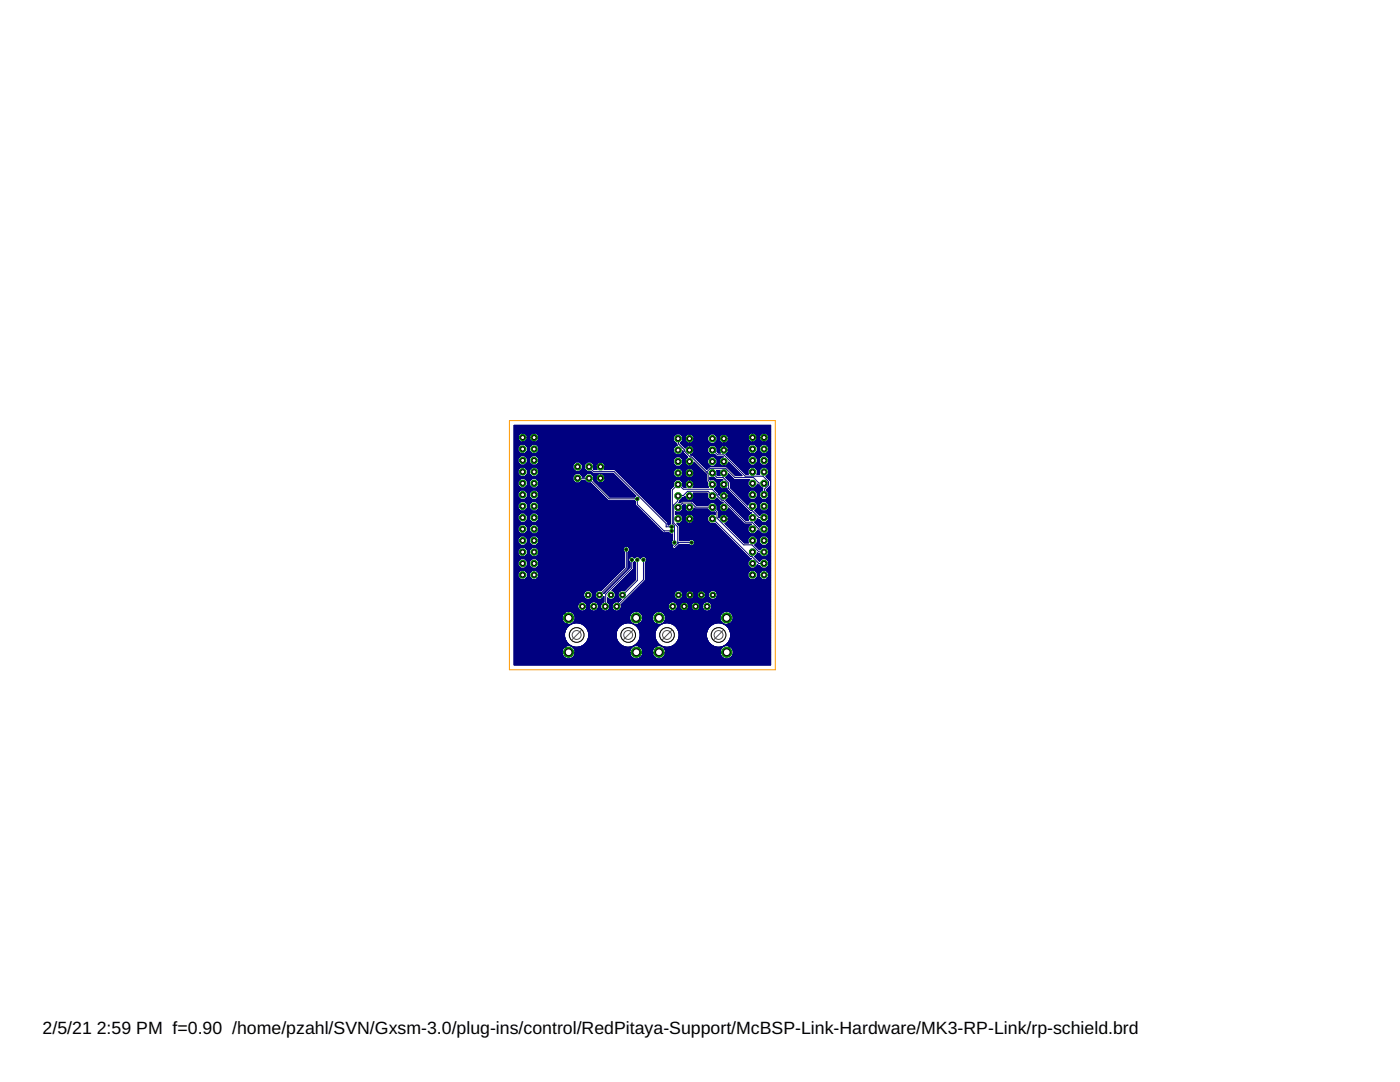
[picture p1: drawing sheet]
<svg xmlns="http://www.w3.org/2000/svg" width="279mm" height="216mm" viewBox="0 0 279 216" stroke-linecap="round" stroke-linejoin="round" font-family="sans-serif">
<defs><g id="words">
<g font-size="3.5">
<text x="8.5" y="206.4">2/5/21</text>
<text x="19.3" y="206.4">2:59 PM f=0.90 /home/pzahl/SVN/Gxsm-3.0/plug-ins/control/RedPitaya-Support/McBSP-Link-Hardware/MK3-RP-Link/rp-schield.brd</text>
</g>
</g></defs>
<g fill="none" stroke="#000080" stroke-width=".2">
<path d="M102.6 93.9h.8M102.6 94.3h.8M102.6 94.4h.8M102.6 94.9h1.1M102.6 94.8h1M102.6 95.3h11.7M102.6 95.7h1.1M102.6 96.6h.8M102.6 96.7h.8M102.6 97.6h16.5M102.6 99h.8M102.6 98.9h.8"/>
<path d="M102.6 84.9h51.2v47.8h-51.2zM102.6 88.4h32.3M102.6 87.6h.8M102.6 87.5h.8M102.6 91.2h1.1M102.6 93h11.7M102.6 86.6h1.2M102.6 88.5h32.4v.2M102.6 88.2h32.1M102.6 87.3h31.8M102.6 86.4h51.2M102.6 97.8h16.7"/>
<path d="M102.6 99.7h18.6M102.6 97.4h16.3M102.6 93.2h11.7M102.6 95.1h11.7M102.6 91h34.4M102.6 92.8h11.7M102.6 88.7h32.4M102.6 90.5h32.1M102.6 96.3h.8M102.6 95.8h1M102.6 99.9h24.1M102.6 100h24.1"/>
<path d="M102.6 99.9h18.8M102.6 99.2h.9M102.6 99.8h18.7M102.6 98.4h.8M102.6 96.8h.8M102.6 94.6l.9 .1M102.6 89.9h.8M102.6 89.8h.8M102.6 88.9h1M102.6 90.4h1.2M102.6 90.8h34.2M102.6 91.2h1"/>
<path d="M102.6 92.1h.8M102.6 92.2h.8M102.6 90.8h34.3M102.6 90.7h32.3M102.6 94.6h.8M102.6 97.2h1.2M102.6 93.7h.8M102.6 93.1h11.7M102.6 94h.8M102.6 99.2h.8M102.6 95.2h11.7M102.6 95.4h11.7"/>
<path d="M102.6 94.5h.8M102.6 93.5h1.1M102.6 99.6h1.3M102.6 99.6h1.2M102.6 99.5h1.2M102.6 99.5h1.1M102.6 99.4h1.1M102.6 99.4h1M102.6 99.3h1M102.6 99.3h.9M102.6 99.1h.8M102.6 98.8h.8"/>
<path d="M102.6 98.7h.8M102.6 98.6h.8M102.6 98.5h.8M102.6 98.3h.8M102.6 98.2h.9M102.6 98.1h1M102.6 98h1.1M102.6 97.9h1.2M102.6 97.8h1.3M102.6 97.7h16.7M102.6 97.7h16.6M102.6 97.5h16.4"/>
<path d="M102.6 97.4l16.4 .1M102.6 97.3h1.3M102.6 97.3h1.2M102.6 97.2h1.1M102.6 97.1h1.1M102.6 97.1h1M102.6 97h1M102.6 97h.9M102.6 96.9h.9M102.6 96.9h.8M102.6 96.5h.8M102.6 96.4h.8"/>
<path d="M102.6 96.2h.8M102.6 96.1h.8M102.6 96h.8M102.6 95.9h.9M102.6 95.6h1.2M102.6 95.5h1.3M102.6 95l1.3 .1M102.6 95h1.2M102.6 94.8h1.1M102.6 94.7h.9M102.6 94.2h.8M102.6 94.1h.8"/>
<path d="M102.6 93.8h.8M102.6 93.6h.9M102.6 93.6h1M102.6 93.4h1.1M102.6 93.3h1.2M102.6 92.9h11.7M102.6 92.8h1.2M102.6 92.7h1.2M102.6 92.6l1.2 .1M102.6 92.6h1.1M102.6 92.5h1M102.6 92.5h.9"/>
<path d="M102.6 92.4h.9M102.6 92.4h.8M102.6 92.3h.8M102.6 92.2l.8 .1M102.6 92h.8M102.6 91.9h.8M102.6 91.8h.8M102.6 91.7h.8M102.6 91.6h.8M102.6 91.5h.8M102.6 91.4h.9M102.6 91.3h.9"/>
<path d="M102.6 91.1h1.2M102.6 91h1.2M102.6 90.9h34.3M102.6 90.7h32.2M102.6 90.6h32.2M102.6 90.6h32.1M102.6 90.5h1.2M102.6 90.4h1.1M102.6 90.3h1.1M102.6 90.2h1M102.6 90.1h.9M102.6 90.1h.8"/>
<path d="M102.6 90h.8M102.6 89.7h.8M102.6 89.6h.8M102.6 89.5h.8M102.6 89.4h.8M102.6 89.3h.8M102.6 89.2h.8M102.6 89.1h.9M102.6 89h1M102.6 88.8h1.1M102.6 88.8h1.2M102.6 88.6h32.4"/>
<path d="M102.6 88.5h32.4M102.6 88.4h32.2M102.6 88.3h32.2M102.6 88.3h32.1M102.6 88.2h1.3M102.6 88.1h1.2M102.6 88h1.2M102.6 88h1.1M102.6 87.9h1.1M102.6 87.9h1M102.6 87.8h.9M102.6 87.7h.9"/>
<path d="M102.6 87.7h.8M102.6 87.4h.8M102.6 87.2h.8M102.6 87.1h.8M102.6 87h.8M102.6 86.9h.9M102.6 86.8h.9M102.6 86.7h1M102.6 86.7h1.1M102.6 86.5h1.2M102.6 86.3h51.2M102.6 86.2h51.2"/>
<path d="M102.6 86.1h51.2M102.6 86h51.2M102.6 85.9h51.2M102.6 85.8h51.2M102.6 85.7h51.2M102.6 85.6h51.2M102.6 85.5h51.2M102.6 85.4h51.2M102.6 85.3h51.2M102.6 85.2h51.2M102.6 85.1h51.2M102.6 85h51.2"/>
<path d="M102.6 84.9h51.2M103.4 89.2v.8M103.4 91.5v.8M103.4 93.8v.8M103.4 96.1v.7M103.4 98.3v.8M103.4 99.1l.5 .6M103.4 96.8l.5 .6M103.4 94.6l.5 .5M103.4 92.3l.5 .5M103.4 90l.5 .5M103.4 96l-.8 .1"/>
<path d="M103.4 86.9v.4M103.4 87.3v.4M103.4 87.7l.5 .5M103.4 98.3h-.8M103.4 89.2h-.8M103.4 86.9h-.8M103.5 91.4h-.9M103.5 93.6l-.9 .1M103.5 95.9h-.9M103.6 98.1h-1M103.6 89h-1M103.6 86.8h-1"/>
<path d="M103.6 91.2l-1 .1M103.7 93.5h-1.1M103.7 95.7l-1.1 .1M103.7 98h-1.1M103.7 88.9h-1.1M103.7 86.6h-1.1M103.8 91.1h-1.2M103.8 95.6l-1.2 .1M103.8 93.3l-1.2 .1M103.8 97.9h-1.2M103.9 88.7h-1.3M103.9 86.5h-1.3"/>
<path d="M103.9 93.2l-1.3 .1M103.9 97.8l-.5 .5M103.9 95.5l-.5 .6M103.9 93.2l-.5 .6M103.9 90.9l-.5 .6M103.9 88.6l-.5 .6M103.9 86.4l-.5 .5M104.3 87.6h.1M104.3 87.5h.1M104.3 86.6h.1M104.3 86.4v1.8M104.3 88.2h.1"/>
<path d="M104.3 88.1h.1M104.3 88h.1M104.3 87.9h.1M104.3 87.8h.1M104.3 87.7h.1M104.3 87.4h.1M104.3 87.2h.1M104.3 87.1h.1M104.3 87h.1M104.3 86.9h.1M104.3 86.8h.1M104.3 86.7h.1"/>
<path d="M104.3 86.5h.1M104.4 86.4v1.8M104.7 86.4l.5 .5v.4M104.7 93.2l.6 .6v.8M104.7 95.5l.6 .6v.7M104.7 97.8l.6 .5M104.7 90.9l.6 .6M104.7 88.6l.6 .6M104.7 88.2h1.5M104.7 93.2h1.5M104.8 99.6h1.4M104.8 97.8h1.4"/>
<path d="M104.8 97.3h1.4M104.8 95.5h1.4M104.8 95.1h1.4M104.8 86.5h1.4M104.8 97.3h1.3M104.8 92.8h1.3M104.8 90.5h1.3M104.8 88.7h1.4M104.8 88.1h1.3M104.8 99.6h1.3M104.8 97.9h1.3M104.8 95.6h1.3"/>
<path d="M104.8 93.3h1.3M104.8 91h1.3M104.8 90.4h1.3M104.8 95h1.3M104.8 92.7h1.3M104.8 86.5h1.3M104.8 91.1h1.3M104.8 88.8h1.3M104.9 86.6h1.2M104.9 97.2h1.1M104.9 99.5h1.1M104.9 97.9h1.1"/>
<path d="M104.9 95h1.2M104.9 92.7h1.2M104.9 88h1.2M104.9 94.9h1.1M104.9 86.6h1.1M104.9 91.1h1.1M104.9 90.4h1.1M104.9 88.8h1.1M104.9 95.7h1.1M104.9 98h1.1M104.9 93.4h1.1M104.9 88.9h1.1"/>
<path d="M104.9 92.6h1.1M104.9 90.3h1.1M104.9 88h1.1M104.9 91.2h1.1M104.9 93.5h1.1M104.9 99.4h1.1M105 97.1h.9M105 94.8h.9M105 92.6h1M105 90.3h1M105 87.9h.9M105 86.7h.9"/>
<path d="M105 88.9h.9M105 91.2h.9M105 93.5h.9M105 99.4h.9M105 98.1h.9M105 95.8h.9M105 92.5h.9M105 90.2h.9M105 89h.9M105 86.8h.9M105.1 95.8h.8M105.1 99.3h.8"/>
<path d="M105.1 98.1h.8M105.1 97h.8M105.1 93.6h.8M105.1 99.3h.7M105.1 94.7h.7M105.1 92.5h.7M105.1 90.2h.7M105.1 89h.8M105.1 87.8h.7M105.1 95.9h.7M105.1 93.6h.7M105.1 91.3h.7"/>
<path d="M105.1 98.2h.7M105.1 97h.7M105.1 92.4h.7M105.1 90.1h.7M105.1 86.8h.7M105.1 91.4h.7M105.1 89.1h.7M105.2 99.2h.5M105.2 94.7h.6M105.2 98.2h.5M105.2 96.9h.6M105.2 95.9h.5"/>
<path d="M105.2 87.7h.6M105.2 86.9h.6M105.2 92.4h.5M105.2 91.4h.5M105.2 90.1h.5M105.2 89.1h.5M105.2 86.9h.5M105.2 93.7h.5M105.2 98.3h.5M105.2 96.9h.5M105.2 96h.5M105.2 87.6h.5"/>
<path d="M105.2 87.5h.5M105.2 87.7l-.5 .5M105.2 87.3v.4M105.2 94.6h.5M105.2 99.1h.5M105.2 92.3h.5M105.2 90h.5M105.2 89.2h.5M105.2 87.7h.5M105.2 87.4h.5M105.2 87.2h.5M105.2 87.1h.5"/>
<path d="M105.2 87h.5M105.2 91.5h.5M105.3 93.9h.3M105.3 94.3h.3M105.3 94.4h.3M105.3 96.6h.3M105.3 96.7h.3M105.3 99h.3M105.3 98.9h.3M105.3 89.2v.8M105.3 91.5v.8M105.3 98.3v.8l-.6 .6"/>
<path d="M105.3 96.8l-.6 .6M105.3 94.6l-.6 .5M105.3 92.3l-.6 .5M105.3 90l-.6 .5M105.3 96.3h.3M105.3 98.4h.3M105.3 96.8h.3M105.3 89.9h.3M105.3 89.8h.3M105.3 92.1h.3M105.3 92.2h.3M105.3 94h.3"/>
<path d="M105.3 94.5h.3M105.3 99.1h.3M105.3 98.8h.3M105.3 98.7h.3M105.3 98.6h.3M105.3 98.5h.3M105.3 98.3h.3M105.3 96.5h.3M105.3 96.4h.3M105.3 96.2h.3M105.3 96.1h.3M105.3 94.6h.3"/>
<path d="M105.3 94.2h.3M105.3 94.1h.3M105.3 93.8h.3M105.3 92.2l.4 .1M105.3 92h.3M105.3 91.9h.3M105.3 91.8h.3M105.3 91.7h.3M105.3 91.6h.3M105.3 91.5h.3M105.3 90h.3M105.3 89.7h.3"/>
<path d="M105.3 89.6h.3M105.3 89.5h.3M105.3 89.4h.3M105.3 89.3h.3M105.3 89.2h.3M105.6 89.2v.8M105.6 91.5v.8l.6 .5M105.6 98.3v.8l.6 .6M105.6 96.8l.6 .6M105.6 94.6l.6 .5M105.6 90l.6 .5M105.7 86.9v.4"/>
<path d="M105.7 87.3v.4M105.7 87.7l.5 .5M106.2 93.2l-.6 .6v.8M106.2 95.5l-.6 .6v.7M106.2 97.8l-.6 .5M106.2 90.9l-.6 .6M106.2 88.6l-.6 .6M106.2 86.4l-.5 .5M106.6 87.6h.1M106.6 87.5h.1M106.6 86.6h.1M106.6 86.4v1.8"/>
<path d="M106.6 88.2h.1M106.6 88.1h.1M106.6 88h.1M106.6 87.9h.1M106.6 87.8h.1M106.6 87.7h.1M106.6 87.4h.1M106.6 87.2h.1M106.6 87.1h.1M106.6 87h.1M106.6 86.9h.1M106.6 86.8h.1"/>
<path d="M106.6 86.7h.1M106.6 86.5h.1M106.6 87.3h.1M107 86.4l.5 .5v.4M107 93.2l.5 .6v.8M107 95.5l.5 .6v.7M107 97.8l.5 .5M107 90.9l.5 .6M107 88.6l.5 .6M107 88.2h27.6M107 93.2h7.3M107 95.1h7.3"/>
<path d="M107 86.5h42.8M107 99.6h14.1M107 97.8h12.3M107 97.3h11.8M107 95.5h7.3M107.1 97.3h11.7M107.1 92.8h7.2M107.1 90.5h27.5M107.1 88.7h27.9M107.1 88.1h27.5M107.1 99.6h14M107.1 97.9h12.3"/>
<path d="M107.1 95.6h7.2M107.1 93.3h7.2M107.1 91h30M107.1 90.4h27.5M107.1 95h7.2M107.1 92.7h7.2M107.1 88.1h27.4M107.1 86.5h42.6M107.1 91.1h30M107.1 88.8h28M107.1 86.6h42.5M107.1 97.2h11.6"/>
<path d="M107.1 99.5h13.9M107.1 95h7.3M107.1 88h27.4M107.2 86.6h27.7M107.2 91.1h30M107.2 90.4h27.3M107.2 88.8h27.9M107.2 95.7h7.1M107.2 99.5h13.8M107.2 98h12.3M107.2 97.2h11.5M107.2 93.4h7.1"/>
<path d="M107.2 99.4h13.7M107.2 92.6h7.2M107.2 90.3h27.3M107.2 88h27.2M107.2 91.2h30M107.2 93.5h7.1M107.3 97.1h11.3M107.3 94.8h7.2M107.3 92.6h7.2M107.3 90.3h27.2M107.3 87.9h27.1M107.3 86.7h27.5"/>
<path d="M107.3 88.9h27.6M107.3 91.2h27.6M107.3 93.5h7M107.3 99.4h13.6M107.3 98.1h12.3M107.3 95.8h7M107.3 91.2h27.5M107.3 90.2h27.1M107.3 89h27.5M107.3 86.8h27.4M107.3 95.8h7.1M107.3 99.3h13.5"/>
<path d="M107.3 98.1h12.4M107.3 97h11.3M107.3 93.6h7.1M107.4 99.3h13.4M107.4 94.7h7.2M107.4 92.5h7.2M107.4 90.2h27M107.4 89h27.4M107.4 87.8h27M107.4 95.9h7M107.4 93.6h7M107.4 91.3h27.4"/>
<path d="M107.4 98.2h12.3M107.4 97h11.1M107.4 90.1h27M107.4 86.8h27.3M107.4 93.6l7.1 .1M107.4 91.4h27.3M107.4 89.1h27.3M107.4 99.2h13.3M107.4 96.9h11M107.4 95.9h7.1M107.4 87.7h27M107.4 86.9h27.2"/>
<path d="M107.5 96.9h10.9M107.5 92.4h7.2M107.5 91.4h27.2M107.5 90.1h26.9M107.5 89.1h27.2M107.5 86.9h27.1M107.5 93.7h7M107.5 99.2h13.2M107.5 98.3h12.3M107.5 96h7M107.5 87.6h26.9M107.5 87.5h26.9"/>
<path d="M107.5 87.7l-.5 .5M107.5 87.3v.4M107.5 94.6h7.2M107.5 99.1h13.1M107.5 92.3h7.2M107.5 90h26.9M107.5 89.2h27.1M107.5 87.7h26.9M107.5 87.4h26.9M107.5 87.2h26.9M107.5 87.1h26.9M107.5 87h27"/>
<path d="M107.5 96l7.1 .1M107.5 93.7h7.1M107.5 91.5h27.1M107.5 93.9h7.2M107.5 94.3l10.7 .1M107.5 94.4h14.9l4.5 4.6M107.5 96.6h10.6M107.5 96.7h10.7M107.5 99h13M107.5 98.9h12.9M107.5 89.2v.8M107.5 91.5v.8"/>
<path d="M107.5 98.3v.8l-.5 .6M107.5 96.8l-.5 .6M107.5 94.6l-.5 .5M107.5 92.3l-.5 .5M107.5 90l-.5 .5M107.5 96.3l10.4 .1 3.5 3.5M107.5 98.4h12.4M107.5 96.8h10.8M107.5 89.9h26.9M107.5 89.8h26.9M107.5 92.1h26.9M107.5 92.2h26.9"/>
<path d="M107.5 94l10.4 .1 .4 .3M107.5 96.3h7.3M107.5 98.8h12.8M107.5 98.7h12.7M107.5 98.6h12.6M107.5 98.5h12.5M107.5 98.4h12.5M107.5 96.7l10.8 .1M107.5 96.5h10.5M107.5 96.4h10.4M107.5 96.2h7.3M107.5 96.2h7.2"/>
<path d="M107.5 96.1h7.2M107.5 96.1h7.1M107.5 94.6h7.3M107.5 94.4h10.7M107.5 94.3h10.6M107.5 94.2h10.5M107.5 94.1h10.5M107.5 94.1h10.4M107.5 94h7.3M107.5 93.9l7.3 .1M107.5 93.8h7.1M107.5 92h26.9"/>
<path d="M107.5 91.9h26.9M107.5 91.8h26.9M107.5 91.7h26.9M107.5 91.6h27M107.5 89.7h26.9M107.5 89.6h26.9M107.5 89.5h26.9M107.5 89.4h26.9M107.5 89.3h27M114.3 95.5h-11.7M114.3 92.7v.8l.6 .6M114.3 95.8l.6 .6"/>
<path d="M114.4 92.6l-7.3 .1M114.5 94.9h-7.3M114.6 94.8h-7.3M114.6 92.5h-7.3M114.7 92.4h-7.3M114.7 94.6l-7.3 .1M114.8 92.2l-7.3 .1M114.9 94.5h-7.4M114.9 94.5l-.6 .5v.8M114.9 92.2l-.6 .5M115.7 94.5l.5 .5v.2h.4v-.2l.6-.5M115.7 96.4l.5-.5h.5l.5 .5"/>
<path d="M115.7 92.2l.5 .5M115.7 95.5h1.4M115.7 94.5h1.5M115.7 96.3h1.4M115.7 94h1.4M115.7 92.2h1.4M115.8 94.6h1.3M115.8 96.2h1.3M115.8 94h1.3M115.8 94.6h1.2M115.8 92.3h1.2M115.8 96.2h1.2"/>
<path d="M115.8 93.9h1.2M115.8 92.4h1.2M115.9 92.4h1.1M115.9 96.1h1M115.9 93.9h1M115.9 94.7h1M115.9 93.8h1M116 94.7h.9M116 92.5h.9M116 96.1h.9M116 94.8h.9M116 93.7h.8"/>
<path d="M116 96h.8M116.1 94.8h.7M116.1 92.6h.7M116.1 95.9h.7M116.1 93.7h.7M116.1 94.9h.7M116.1 92.6h.6M116.1 95.9h.6M116.1 93.6h.6M116.2 95h.5M116.2 93.6h.4M116.2 95h.4"/>
<path d="M116.2 92.7h.4M116.2 93.2h.4M116.2 93h.4M116.2 95.1h.4M116.2 92.8h.4M116.2 93.1h.4M116.2 92.7v.8M116.2 93.5l-.5 .6M116.2 93.5h.4M116.2 93.4h.4M116.2 93.3h.4M116.2 92.9h.4"/>
<path d="M116.6 92.7v.8l.6 .6M117.2 92.2l-.6 .5M117.6 93.1l.8 1h4.1l10.4 10.4v.7M117.6 95.4l4 4.1h5.6v1.1l5.3 5.4 1.5-.1M117.6 93.1l-.1 .1M117.6 93.1v.1M118 92.2l.5 .5M118 94.5l.5 .5M118 94.5h4.4M118 92.2h1.5M118 94.6h1.4M118.1 93.1l21.4 .1"/>
<path d="M118.1 94.6h1.3M118.1 92.3h1.3M118.1 92.4h1.3M118.2 92.4h1.1M118.2 94.7h1.1M118.2 94.7h1M118.2 92.5h1M118.3 94.8h.9M118.3 92.5h.9M118.3 94.8h.8M118.3 92.6h.8M118.4 94.9h.7"/>
<path d="M118.4 92.6h.7M118.4 95.9l3.3 3.3h4.9l.3-.2M118.4 95.9h.7M118.4 95h.6M118.5 95.8h.5M118.5 93.6h.5M118.5 95h.5M118.5 92.7h.5M118.5 93.2h.4M118.5 95.3h.4M118.5 95.7h.4M118.5 93h.4"/>
<path d="M118.5 95.5h.4M118.5 95.1h.4M118.5 92.8h.4M118.5 95.8l-.1 .1M118.5 93.1h20.9M118.5 92.7v.8M118.5 95v.8M118.5 95.2h.4M118.5 95.4h4.8M118.5 95.4h4.9M118.5 93.5h.4M118.5 95.9h.6"/>
<path d="M118.5 95.6h.4M118.5 93.6l.6 .1M118.5 93.5h.5M118.5 93.4h.4M118.5 93.3h.4M118.5 92.9h.4M118.6 96h.5M118.6 96l.6 .1M118.7 96.1h.6M118.7 96.2h.7M118.8 96.2h.6M118.8 96.3h5.4"/>
<path d="M118.9 96.3l5.4 .1M118.9 93.2v.3l.2 .2h-.5l-.1-.2M118.9 92.8v.3M118.9 95v.4M118.9 95.4v.4M118.9 95.8l.6 .5M119 96.4h5.3M119 95l-.5 .1M119 96.4h5.4M119 96.5h5.4M119.1 96.5h5.4M119.1 96.6h5.4"/>
<path d="M119.2 96.6h5.4M119.3 96.7h5.3M119.3 96.7l5.4 .1M119.4 96.8h5.3M119.4 96.8h5.4M119.4 96.9h5.4M119.5 92.2l-.6 .6M119.5 94.5l-.6 .5M119.5 96.9h5.4M119.5 97h5.4M119.6 97h5.4M119.7 97.1h5.3"/>
<path d="M119.7 97.1h5.4M119.7 97.2h5.4M119.8 93.1h.1M119.8 94.9h.1M119.8 94.8h.1M119.8 95.3h.1M119.8 95.7h.1M119.8 95.5h.1M119.8 95.1h.1M119.8 92.8h.1M119.8 95.8h.1M119.8 94.6h.1"/>
<path d="M119.8 93h.1M119.8 97.2h5.4M119.8 92.2v1M119.8 94.5v1.8M119.8 95.2h.1M119.8 96.2h.1M119.8 96.1h.1M119.8 96h.1M119.8 95.9h.1M119.8 95.6h.1M119.8 95h.1M119.8 94.7h.1"/>
<path d="M119.8 92.9h.1M119.8 92.7h.1M119.8 92.6h.1M119.8 92.5h.1M119.8 92.4h.1M119.8 92.3h.1M119.8 92.2h.1M119.8 97.3h5.4M119.8 93.1l.1 .1 19.7 .1M119.9 93l-.1 .1M119.9 92.2v1M119.9 94.5v1.8"/>
<path d="M119.9 97.3h5.4M120 97.4h5.3M120 97.4l5.4 .1M120.1 97.5h5.3M120.1 97.5h5.4M120.1 97.6h5.4M120.2 97.6h5.4M120.2 92.2l.6 .6M120.2 94.5l.6 .5M120.2 92.2h14.2M120.2 97.7h5.4M120.3 97.7h5.4"/>
<path d="M120.3 94.6h2.2M120.3 96.2h3.9M120.3 92.3h14.1M120.3 94.6l2.3 .1M120.3 96.2h3.8M120.4 97.8h5.3M120.4 92.4h14M120.4 97.8h5.4M120.4 96.1h3.7M120.4 97.9h5.4M120.4 94.7h2.2M120.4 96.1h3.6"/>
<path d="M120.5 96.1h3.5M120.5 94.7h2.2M120.5 92.5h13.9M120.5 94.8h2.2M120.5 97.9h5.4M120.5 98h5.4M120.5 96h3.4M120.6 98h5.4M120.6 94.8h2.2M120.6 92.6h13.9M120.6 95.9h3.3M120.6 94.9h2.3"/>
<path d="M120.6 95.9h3.2M120.6 92.6l14 .1M120.6 98.1h5.4M120.6 93.6h14.2M120.7 98.1h5.4M120.7 95h2.2M120.7 95.8h3.1M120.7 93.6h14.1M120.7 92.7h13.9M120.7 95.8h3M120.8 95.3l2.5 .1M120.8 95.7h2.8"/>
<path d="M120.8 95.7l2.9 .1M120.8 93h18.5M120.8 95.5h2.6M120.8 93.2h18.7M120.8 95.1h2.2M120.8 92.8h13.9M120.8 93h14.1M120.8 93.2v.3l-.2 .2h14.1M120.8 92.8v.3M120.8 95v.4M120.8 95.4v.4M120.8 95.2h2.3"/>
<path d="M120.8 95.8l-.6 .5M120.8 93.5h19M120.8 95.3h2.4M120.8 98.2h5.3M120.8 95.6l2.8 .1M120.8 95.6h2.7M120.8 95.5h2.7M120.8 95.2h2.4M120.8 95.1h2.3M120.8 95l2.2 .1M120.8 93.4h18.9M120.8 93.3l18.9 .1"/>
<path d="M120.8 93.3h18.8M120.8 92.9l14.1 .1M120.8 92.9h14M120.8 92.9h13.9M120.8 92.8h13.8M120.8 98.2h5.4M120.8 98.3h5.4M120.9 98.3h5.4M120.9 98.4h5.4M121 98.4h5.4M121.1 98.5h5.3M121.1 98.5h5.4"/>
<path d="M121.1 98.6h5.4M121.2 98.6h5.4M121.2 98.7h5.4M121.3 98.7h5.4M121.3 98.8h5.4M121.4 98.8h5.3M121.4 98.9h5.4M121.5 98.9h5.4M121.5 99h5.4M121.6 99h5.2M121.6 99.1h5.1M121.7 99.1h5"/>
<path d="M122.7 93.7l10.6 10.6M122.7 93.7h11.9M122.8 93.8h11.8M122.9 93.9h11.6M122.9 93.9h11.5M123 94h11.4M123.1 94.1h11.3M123.2 94.2h11.2M123.3 94.3h11.1M123.4 94.4h11M123.5 94.5h10.9M123.5 94.6h10.9"/>
<path d="M123.6 94.6h10.8M123.7 94.7h10.7M123.8 94.8h10.6M123.8 94.8h10.7M123.9 94.9h10.6M124 95h10.6M124 95l10.7 .1M124.1 95.1h10.6M124.2 95.2h10.6M124.2 95.2h10.7M124.3 95.3h10.6M124.3 95.3l16.6 .1"/>
<path d="M124.4 95.4h16.5M124.5 95.5h16.4M124.6 95.6h16.3M124.7 95.7h16.2M124.7 95.7h10.2M124.8 95.8h10.1M124.8 95.8h10M124.9 95.9h9.9M124.9 95.9h9.8M125 96h9.7M125 96h9.6M125.1 96.1h9.5"/>
<path d="M125.1 96.1h9.4M125.2 96.2h9.3M125.2 96.2h9.2M125.3 96.3h9.1M125.4 96.4h9M125.5 96.5h8.9M125.6 96.6h8.8M125.7 96.7h8.7M125.8 96.8h8.6M125.9 96.9h8.5M126 97h8.4M126.1 97.1h8.2"/>
<path d="M126.2 97.2h8M126.3 97.3h7.8M126.4 97.4h7.6M126.5 97.5h7.4M126.6 97.6h7.2M126.6 99.9l.2 .2M126.7 97.7h7.1M126.8 97.8h7M126.9 97.9h6.9M127 98h6.8M127.1 98.1h6.7M127.2 98.2h6.6"/>
<path d="M127.3 98.3h6.5M127.4 98.4h6.4M127.5 98.5h6.3M127.6 98.6h6.2M127.7 98.7h6.1M127.8 98.8h6M127.9 98.9h5.9M128 99h5.8M128.1 99.1h5.7M128.2 99.2h5.6M128.3 99.3h5.5M128.4 99.4h5.4"/>
<path d="M128.5 99.5h5.3M128.6 99.6h5.2M128.7 99.7h5.1M128.8 99.8h5M128.9 99.9h4.9M129 100h4.8M133.8 97.6v6.9l-.5 .3v-.5M134.4 87.1v.8l.5 .6M134.4 91.7v.8l.5 .5M134.4 94v.8l.5 .5M134.4 87.3h-31.8M134.4 97l-.6 .6"/>
<path d="M134.4 89.4h-26.9M134.4 91.7h-26.9M134.5 87h-27M134.5 91.5l-27 .1M134.5 89.3h-27M134.7 93.6l-14.1 .1M134.9 93.5h-14.2M134.9 91.1l-.5 .6M134.9 88.9l-.5 .5v.8l.5 .6M134.9 95.7l-.5 .6v.7M134.9 86.6l-.5 .5M134.9 93.4l-.5 .6"/>
<path d="M135 88.7l.2 .2h-28M135.3 87.5l.1 1.1 1.3 1.2v.3l1.1 1.1h.2l3.3 3.3v1.3l.9 .9M135.7 99.9h7.9M135.7 100h8M135.7 95.7h5.2M135.7 91.1l.6 .6M135.7 93.4l.6 .6M135.7 86.6l.6 .5M135.7 95.7l.6 .6M135.7 86.6h6.1M135.7 90.7h1.1M135.8 99.8h5.9"/>
<path d="M135.8 91.2h1.4M135.8 93h3.5M135.8 95.3h5.1M135.8 93.5h1.4M135.8 88.4l1 1 .4-.5M135.8 88.4h6M135.8 88.4h.1M135.8 95.2h1.4M135.8 93h1.4M135.8 95.8h1.4M135.8 99.8h1.4M135.8 90.7h.9"/>
<path d="M135.8 88.4h1.4M135.8 86.7h1.4M135.8 88.5h18M135.8 93.6h1.4M135.8 88.3h1.3M135.8 86.7h1.3M135.9 99.7h1.2M135.9 95.9h1.2M135.9 92.9h1.2M135.9 90.6h.8M135.9 93.6h1.2M135.9 91.3h1.2"/>
<path d="M135.9 90.6h.7M135.9 88.5h17.9M135.9 86.8h1.2M135.9 95.1h1.2M135.9 91.4h1.2M135.9 92.8h1.2M135.9 88.6h17.9M135.9 88.3h1.2M136 99.7h1.1M136 95.9h1.1M136 91.4h1M136 86.8h1"/>
<path d="M136 88.2h1M136 90.5h.5M136 99.6h1M136 95.1h1M136 93.7h1M136 96h1M136 88.6h17.8M136 86.9h1M136 92.8h1M136 88.7h17.8M136 90.4h.5M136 92.7h.9"/>
<path d="M136 91.5h1M136.1 95h.8M136.1 93.8h.8M136.1 91.5h.8M136.1 100l-.4 .3M136.1 92.7h.8M136.1 88.7h13.6M136.1 88.1h.8M136.1 99.5h.8M136.1 96.1h.8M136.1 87h.8M136.1 94.9h.8"/>
<path d="M136.1 90.4h.3M136.1 93.9h.8M136.1 90.3h.3M136.1 88.8h13.6M136.1 88h.7M136.1 87h.7M136.2 93.9h.6M136.2 99.4h.6M136.2 96.2h.6M136.2 92.6h.6M136.2 91.6h.6M136.2 90.3h.1"/>
<path d="M136.2 88.8h13.4M136.2 94.8h.6M136.2 91.7h.6M136.2 88.9h13.4M136.2 92.5h.6M136.2 88h.6M136.2 87.1h.6M136.2 87.1h.5M136.3 92.1h1.3v3.2M136.3 94.3l4.4 .1M136.3 94.4h4.4M136.3 96.6h4.9"/>
<path d="M136.3 87.6h4.9M136.3 92.2l1.3-.1v.9M136.3 87.5h4.9M136.3 87.1v.8M136.3 91.7v.8l-.6 .5M136.3 94v.8l-.6 .5M136.3 96.3v.7M136.3 87.3h.4M136.3 96.3h.4M136.3 99.3l-.6 .6M136.3 96.8h.4M136.3 94.6h.4"/>
<path d="M136.3 87.9l-.5 .5M136.3 97l.2 .2h.4l-.2-.2M136.3 92.2h.4M136.3 94h.4M136.3 94.5h.4M136.3 99.3h.4M136.3 97h.4M136.3 96.9h.4M136.3 96.7h.4M136.3 96.6h.4M136.3 96.5h.4M136.3 96.4h.4"/>
<path d="M136.3 94.7h.4M136.3 94.4h1.3M136.3 94.3h.4M136.3 94.2h.4M136.3 94.1h.4M136.3 92.5h.4M136.3 92.4h.4M136.3 92.3h.4M136.3 92.1h1.3M136.3 92h.4M136.3 91.9h.4M136.3 91.8h.4"/>
<path d="M136.3 91.7h.4M136.3 90.2h.1M136.3 90.1h.1M136.3 90h.1M136.3 87.9h.4M136.3 87.8h.4M136.3 87.7h.4M136.3 87.6h.4M136.3 87.5h1.3M136.3 87.4h.4M136.3 87.2h.4M136.3 90v.2l.9 1"/>
<path d="M136.3 88.9h5.4M136.3 90.2l-.6 .6M136.3 89h.9M136.4 97.1h.4M136.4 89h.7M136.4 97.2h.5M136.4 89.1h.7M136.5 89.1h.5M136.5 89.2h.5M136.5 99.2l.2-.1v.2M136.6 99.2h.1M136.6 89.2h.3"/>
<path d="M136.6 99.1h.1M136.6 89.3h.3M136.7 99.1h.1M136.7 89.3h.1M136.7 87.1v.4M136.7 87.6v.3l.5 .5M136.7 91.7v.4M136.7 92.1v.4l.5 .5M136.7 94v.3M136.7 94.4v.4M136.7 96.3v.3M136.7 96.7v.3"/>
<path d="M136.7 99.2h-.4v.1M136.7 99.3l.5 .5M136.7 94.8l.5 .5M136.7 89.4h.1M137.2 91.2l-.5 .5M137.2 86.6l-.5 .5M137.2 93.5l-.5 .5M137.2 95.8l-.5 .5M137.6 86.6v3.2M137.6 95.8v.9h-1.3M137.6 93.9h.1M137.6 94.9h.1"/>
<path d="M137.6 94.8h.1M137.6 88.2h.1M137.6 87.3h.1M137.6 99.7h.1M137.6 95.1h.1M137.6 92.8h.1M137.6 96.3h.1M137.6 95.8h.1M137.6 99.2h.1M137.6 94.6h.1M137.6 89.8h3.6M137.6 93.7h.1"/>
<path d="M137.6 92.2h.1M137.6 94h.1M137.6 95.2h.1M137.6 94.5h.1M137.6 99.8h.1M137.6 99.6h.1M137.6 99.5h.1M137.6 99.4h.1M137.6 99.3h.1M137.6 99.1h.1M137.6 99h.1M137.6 96.6h.1"/>
<path d="M137.6 96.5h.1M137.6 96.4h.1M137.6 96.2h.1M137.6 96.1h.1M137.6 96h.1M137.6 95.9h.1M137.6 95h.1M137.6 94.7h.1M137.6 94.3h.1M137.6 94.2h.1M137.6 94.1h.1M137.6 93.8h.1"/>
<path d="M137.6 93.6h.1M137.6 93.5h.1M137.6 92.9h.1M137.6 92.7h.1M137.6 92.6h.1M137.6 92.5h.1M137.6 92.4h.1M137.6 92.3h.1M137.6 89.7h.1M137.6 89.6h.1M137.6 89.5h.1M137.6 89.4h.1"/>
<path d="M137.6 89.3h.1M137.6 89.2h.1M137.6 89.1h.1M137.6 89h.1M137.6 88.4h.1M137.6 88.3h.1M137.6 88.1h.1M137.6 88h.1M137.6 87.9h.1M137.6 87.8h.1M137.6 87.7h.1M137.6 87.6h.1"/>
<path d="M137.6 87.4h.1M137.6 87.2h.1M137.6 87.1h.1M137.6 87h.1M137.6 86.9h.1M137.6 86.8h.1M137.6 86.7h.1M137.6 95.8v.9h3.6M137.6 86.6v1.8M137.6 88.9v1h3.6M137.6 93.5v1.8M137.6 98.9h3.6"/>
<path d="M137.6 94.4h3.1M137.6 87.5h3.6M137.9 90.8h4.8M138 88.9l.5 .5v.4M138 93l.5-.5v-.3l2.2 2.2M138 86.6l.5 .5M138 95.8l.5 .5M138 93.5l.5 .5M138 93.5h1.8M138 95.2h2.9M138 93h1.3M138 95.8h2.9"/>
<path d="M138 89h3.7M138 86.7h3.7M138 99.8h3.7M138 90.7h3.7M138 88.4h3.7M138.1 95.8h2.8M138.1 93.6h1.8M138.1 90.6h3.5M138.1 89h3.5M138.1 88.3h3.5M138.1 86.7h3.5M138.1 99.7h3.5"/>
<path d="M138.1 95.9h2.8M138.1 92.9h1.1M138.1 86.8h3.5M138.1 95.1h2.8M138.1 93.6l1.9 .1M138.1 89.1h3.5M138.2 95.1h2.7M138.2 92.8h.9M138.2 88.3h3.4M138.2 90.8l2.8 2.9 .6-.6M138.2 99.7h3.4M138.2 100l.8 .8h2.3l.5-.5"/>
<path d="M138.2 95.9h2.7M138.2 89.1h3.3M138.2 86.8h3.3M138.2 88.2h3.3M138.2 90.5h3.3M138.2 99.6h3.3M138.2 96h2.7M138.2 93.7h1.8M138.2 89.2h3.3M138.2 86.9h3.3M138.2 96l2.8 .1M138.2 90.9h4.6"/>
<path d="M138.3 90.4h3.2M138.3 95h2.6M138.3 92.7h.7M138.3 86.9h3.2M138.3 93.8h1.8M138.3 90.9h4.5M138.3 89.2h3.1M138.3 88.1h3.1M138.3 91h4.6M138.3 99.5h3.1M138.3 96.1h2.7M138.3 89.3h3.1"/>
<path d="M138.3 87h3.1M138.3 94.9h2.6M138.3 98.4h2.9M138.3 97.2h3.1M138.3 96.1h2.8M138.3 90.4h3.1M138.4 93.9h1.8M138.4 90.3h3M138.4 88h3M138.4 87h3M138.4 99.4h2.9M138.4 96.2h2.7"/>
<path d="M138.4 92.6h.5M138.4 91h4.5M138.4 94.8h2.5M138.4 90.3h2.9M138.4 89.3h2.9M138.4 98.5h2.8M138.4 97.1h2.9M138.4 93.9l1.9 .1M138.4 91.1h4.6M138.4 89.4h2.9M138.5 94.8h2.4M138.5 99.4h2.8"/>
<path d="M138.5 97.1h2.8M138.5 92.5h.3M138.5 88h2.8M138.5 87.1h2.8M138.5 98.5h2.8M138.5 96.2h2.7M138.5 91.1h4.6M138.5 89.4h2.7M138.5 87.9h2.7M138.5 87.1h2.7M138.5 96.3h2.7M138.5 99.3h2.7"/>
<path d="M138.5 98.6h2.7M138.5 97h2.7M138.5 90.2h2.7M138.5 87.6v.3l-.5 .5M138.5 87.1v.4M138.5 89.9v.3M138.5 94v.3M138.5 94.4v.4M138.5 96.3v.3M138.5 96.7v.3M138.5 98.6v.3M138.5 99v.3"/>
<path d="M138.5 94.8l-.5 .5M138.5 87.3h2.7M138.5 99.2h2.7M138.5 99.3l-.5 .5M138.5 96.8h2.7M138.5 94.6h2.4M138.5 90.2l-.5 .5M138.5 97l-.2 .2h3.1l-.2-.2M138.5 94l1.9 .1M138.5 94.5h2.3M138.5 99.1h2.7M138.5 99h2.7"/>
<path d="M138.5 98.8h2.7M138.5 98.7h2.7M138.5 96.9h2.7M138.5 96.7h2.7M138.5 96.6h2.7M138.5 96.5h2.7M138.5 96.4h2.7M138.5 94.7h2.4M138.5 94.3h2.1M138.5 94.2h2M138.5 94.1h2M138.5 94.1h1.9"/>
<path d="M138.5 94h1.8M138.5 92.4h.2M138.5 92.4h.1M138.5 92.3h.1M138.5 92.2l.1 .1M138.5 90.1h2.7M138.5 90h2.7M138.5 89.9h2.7M138.5 89.7h2.7M138.5 89.6h2.7M138.5 89.5h2.7M138.5 87.8h2.7"/>
<path d="M138.5 87.7h2.7M138.5 87.6h2.7M138.5 87.4h2.7M138.5 87.2h2.7M138.5 91.2h5.8M138.6 91.2h3.1M138.7 91.3h2.9M138.7 91.4h2.9M138.8 91.4h2.7M138.8 91.5h2.7M138.9 91.5h2.5M139 91.6h2.3"/>
<path d="M139 91.7h2.3M139.1 91.7h2.1M139.1 91.8h2.1M139.2 91.8h2M139.2 91.9h2M139.3 91.9h1.9M139.4 92h1.8M139.4 92.1h1.8M139.5 92.1h1.7M139.5 92.2h1.7M139.6 92.2h1.6M139.7 92.3h1.5"/>
<path d="M139.7 92.4h1.5M139.8 92.5h1.4M139.9 92.5h1.4M139.9 92.6h1.4M140 92.6h1.4M140 92.6l1.4 .1M140.1 92.7h1.4M140.1 92.8h1.4M140.2 92.8h1.4M140.2 92.9h1.4M140.3 92.9h1.3M140.3 92.9l1.4 .1"/>
<path d="M140.4 93h1.4M140.4 93h5.8M140.5 93.1h5.8M140.5 93.2h5.8M140.6 93.2h.9M140.7 94.4h.1M140.7 94.4l.2 .2M140.7 93.3h.7M140.8 93.4h.5M140.8 93.5h.4M140.9 93.5h.3M140.9 94.6h.1"/>
<path d="M140.9 94.6h-2.4M140.9 94.6v1.4M140.9 96l.3 .3M140.9 93.6h.2M141 93.6h.1M141 94.2l.7-.7h3.2l1.8 1.8h3.7l1 1.1 1.1 .1M141.2 99h-3.6v.8M141.2 98.9h-3.6v.9M141.2 87.1v.8M141.2 89.4v.8M141.2 91.7v.8M141.2 96.3v.7"/>
<path d="M141.2 98.6v.7M141.2 87.9l.6 .6M141.2 92.5l.6 .5M141.2 99.3l.6 .6M141.2 90.2l.6 .6M141.3 98.5l-.1-.1h-2.9l.2 .2M141.3 98.5l-.1 .1M141.7 95.3l.9 .1M141.7 95.7l2.6 .1-1.7-.1M141.7 95.2l.1 .1M141.7 95.7l.1 .1M141.7 95.2v.5"/>
<path d="M141.7 95.5h1.1M141.7 95.4h1M141.7 95.3h.1M141.7 95.6l1.2 .1M141.7 95.6h1.2M141.7 95.2h.1M141.7 95.7h.1M141.8 90.7h-4l5 .1M141.8 95.7v.1M141.8 86.6l-.6 .5M141.8 91.1l-.6 .6M141.8 88.9l-.6 .5"/>
<path d="M142.2 99l-.9-1h-4.1l-.8 .9h-1l-.1 .1v.9l-.8 .9v3.6l.8 .8v3.2M142.2 89.8l1 1h1.3l4.2 4.2h3.6l1.1 1.1v.7l-.9 .8v1.1M142.2 94.4l.9 .9h1.2l1.1 1.1v1.1l4.4 4.4h.3l1.3 1.4h1.1M142.6 88.9l.5 .5v.7M142.6 95.7l.5 .6v.7M142.6 95.3l.3 .4M142.6 91.1l.5 .6M142.6 86.6l.5 .5M142.6 99.9l.5-.5 .8 .8M142.6 88.4h11.2M142.6 86.6h7M142.6 93h3.6"/>
<path d="M142.6 90.7h.1M142.6 97.6h2.5M142.6 97.6l.9 .8M142.6 99.8h1M142.6 88.9h6.9M142.6 90.7v.1M142.6 90.7l.5 .4M142.6 97.5h1.5M142.6 93h1.5M142.7 95.8h1.3M142.7 91.2h1.3M142.7 89h1.3"/>
<path d="M142.7 86.7h1.3M142.7 99.8h.8M142.7 97.6h2.4M142.7 97.5h1.3M142.7 88.4h1.3M142.7 88.3h1.3M142.7 99.7h.7M142.7 97.7h2.4M142.7 95.9h1.3M142.7 92.9h1.3M142.7 97.7h2.5M142.7 91.3h1.3"/>
<path d="M142.7 86.8h1.3M142.8 91.4h1.1M142.8 89.1h1.1M142.8 97.4h1.1M142.8 92.8h1.1M142.8 88.3h1.1M142.8 99.7h.6M142.8 95.9h1.1M142.8 86.8h1.1M142.8 88.2h1.1M142.8 97.8h2.4M142.8 99.6h.5"/>
<path d="M142.8 97.3h1.1M142.8 96h1.1M142.9 89.2h.9M142.9 88.2h.9M142.9 86.9h.9M142.9 99.6h.4M142.9 97.8h2.3M142.9 97.3h.9M142.9 96h.9M142.9 92.8h.9M142.9 91.5h.9M142.9 97.9h2.4"/>
<path d="M142.9 92.7h.9M142.9 97.2h.9M142.9 99.5h.3M142.9 88.1h.9M143 96.1h.8M143 91.5h.7M143 89.3h.7M143 88.1h.7M143 87h.7M143 99.5h.2M143 97.9h2.3M143 97.2h.7"/>
<path d="M143 96.1h.7M143 88h.7M143 99.4h.2M143 98h2.4M143 96.2h.7M143 92.6h.7M143 91.6h.7M143 98h2.5M143.1 97.1h.6M143.1 93.9h.5M143.1 91.7h.5M143.1 89.4h.5"/>
<path d="M143.1 87.1h.5M143.1 97.1h.5M143.1 92.5h.5M143.1 88h.5M143.1 96.2h.5M143.1 87.9h.5M143.1 87.1v.8l-.5 .6M143.1 91.7v.8l-.5 .5M143.1 94v.8M143.1 94l-.1-.1h.7l-.1 .4M143.1 94.3l1.3 .1h-1.3M143.1 92.1h1.3v.9"/>
<path d="M143.1 96.6h1.3v1M143.1 96.7h1.4v.9M143.1 92.2l1.4-.1v.9M143.1 97l-.5 .6M143.1 87.6h6.2M143.1 87.5h6.2M143.1 87.3h.5M143.1 96.3h.5M143.1 96.8h.5M143.1 94.6h.5M143.1 89.8h6.1M143.1 92.2h.5"/>
<path d="M143.1 94h.5M143.1 94.5h.5M143.1 98.1h1M143.1 97h.5M143.1 96.9h.5M143.1 96.7h.5M143.1 96.6h.5M143.1 96.5h.5M143.1 96.4h.5M143.1 94.7h.5M143.1 94.4h1.3M143.1 94.3h.5"/>
<path d="M143.1 94.2h.5M143.1 94.1h.5M143.1 92.4h.5M143.1 92.3h.5M143.1 92.1h1.3M143.1 92h.5M143.1 91.9h.5M143.1 91.8h.5M143.1 90.1h.5M143.1 90h.5M143.1 89.9h.5M143.1 89.8h1.3"/>
<path d="M143.1 89.7h.5M143.1 89.6h.5M143.1 89.5h.5M143.1 87.8h.5M143.1 87.7h.5M143.1 87.6h.5M143.1 87.5h1.3M143.1 87.4h.5M143.1 87.2h.5M143.2 98.1h.8M143.2 94.8h.5M143.2 90.2h.4"/>
<path d="M143.2 98.2h.7M143.2 90.3h.5M143.3 98.2h.6M143.3 98.3h.6M143.3 90.3h.4M143.3 90.4h.4M143.4 98.3h.4M143.4 98.4h.4M143.5 98.7l.1 .1M143.5 98.4v.3M143.5 98.7h.1M143.5 98.6h.1"/>
<path d="M143.5 98.5h.1M143.6 87.1v.4M143.6 87.6v.3l.5 .5M143.6 89.9v.3l.2 .2h-.4l-.3-.3M143.6 92.1v.4l.5 .5M143.6 94.4v.4M143.6 96.7v.3l.5 .6M143.6 94.8l.1 .1h-.5M143.6 98.8h.1M143.6 98.6h-.1M143.6 99.9h-7.9l-.2 .4h.3M143.6 94.8h-.5l.2 .1"/>
<path d="M143.7 98.4h-.2M144.1 88.9l-.5 .5v.4M144.1 91.2l-.5 .5v.4M144.1 95.8l-.5 .5v.3M144.1 98l-.5 .6v.2M144.1 86.6l-.5 .5M144.3 91.1l-1.7 .1M144.4 86.6v1.8M144.4 88.9v1h-1.3M144.4 98v.9h1.9M144.4 88.2h.1M144.4 87.3h.1"/>
<path d="M144.4 97.4h.1M144.4 92.8h.1M144.4 98.4h.1M144.4 96.8h.1M144.4 97.2h.1M144.4 92.2h.1M144.4 98.8h.1M144.4 98.7h.1M144.4 98.6h.1M144.4 98.5h.1M144.4 98.3h.1M144.4 98.2h.1"/>
<path d="M144.4 98.1h.1M144.4 97.5h.1M144.4 97.3h.1M144.4 97.1h.1M144.4 97h.1M144.4 96.9h.1M144.4 96.7h.1M144.4 92.9h.1M144.4 92.7h.1M144.4 92.6h.1M144.4 92.5h.1M144.4 92.4h.1"/>
<path d="M144.4 92.3h.1M144.4 89.7h.1M144.4 89.6h.1M144.4 89.5h.1M144.4 89.4h.1M144.4 89.3h.1M144.4 89.2h.1M144.4 89.1h.1M144.4 89h.1M144.4 88.4h.1M144.4 88.3h.1M144.4 88.1h.1"/>
<path d="M144.4 88h.1M144.4 87.9h.1M144.4 87.8h.1M144.4 87.7h.1M144.4 87.6h.1M144.4 87.4h.1M144.4 87.2h.1M144.4 87.1h.1M144.4 87h.1M144.4 86.9h.1M144.4 86.8h.1M144.4 86.7h.1"/>
<path d="M144.5 86.6v1.8M144.5 88.9v1h4.7M144.5 98v1h1.9M144.5 98.9h1.8M144.5 89.8h4.7M144.5 87.5h4.8M144.8 93l.6-.5v-.3l2.7 2.7h-1.3M144.8 88.9l.6 .5v.4M144.8 98l.6 .6v.3M144.8 86.6l.6 .5M144.8 95.3l1 .9M144.8 95.3h1.3"/>
<path d="M144.9 99.8l4 4h.5l-.2-.1M144.9 99.8h2.4M144.9 98.1h.6M144.9 97.5h.2M144.9 95.2h1.2M144.9 93h1.2M144.9 95.3l1.3 .1M144.9 90.7l4 3.9M144.9 89h4.6M144.9 88.4h8.9M144.9 86.7h4.6M144.9 90.7h8.9"/>
<path d="M144.9 95.2h1.1M144.9 99.8h2.3M144.9 98.1h.7M144.9 99.9h2.4M144.9 92.9h1.1M144.9 90.6h8.9M144.9 89h4.5M144.9 88.3h8.9M144.9 99.7h2.3M145 99.9h2.3M145 95.4h1.2M145 95.1h1"/>
<path d="M145 92.9h1M145 90.6h8.8M145 86.8h4.5M145 90.8h8.8M145 95.4h1.3M145 98.2h.6M145 89.1h4.4M145 99.7h2.1M145 97.4h.1M145 95.1h.9M145 92.8h1M145 100h2.4"/>
<path d="M145 88.3h8.8M145 88.2h8.8M145 95.5h1.3M145 93.1l.2 .3M145 89.1h4.3M145 86.8h4.4M145.1 97.4l-.3 .2M145.1 97.4v.2M145.1 97.6l.2 .3M145.1 90.5h8.7M145.1 99.6h1.9M145.1 98.3h.6"/>
<path d="M145.1 95.1h.8M145.1 93.2h1.2M145.1 92.8h.8M145.1 90.5h4.6M145.1 89.2h4.2M145.1 88.2h4.7M145.1 86.9h4.3M145.1 90.9h8.7M145.1 93.2l1.3 .1M145.1 90.4h4.6M145.1 95.5h1.3M145.1 95h.7"/>
<path d="M145.1 92.7h.8M145.1 86.9h4.2M145.1 98.3h.7M145.1 95.6h1.3M145.1 89.2h4.1M145.2 98.4h.6M145.2 99.5h1.7M145.2 95h.6M145.2 92.7h.6M145.2 88.1h4.5M145.2 91h8.6M145.2 95.6l1.3 .1"/>
<path d="M145.2 89.3h4M145.2 87h4.1M145.2 94.9h.6M145.2 98.4h.7M145.2 93.3h1.3M145.2 90.4h4.4M145.2 93.3l1.3 .1M145.2 92.6h.6M145.2 90.3h4.4M145.2 88h4.4M145.2 93.4l1.6 1.5M145.2 99.4h1.7"/>
<path d="M145.2 91h4.5M145.3 95.7h4.3l-.4 .4v.7M145.3 97.9l4.3 4.4M145.3 94.8h.4M145.3 92.6h.4M145.3 90.3h4.2M145.3 95.7h4.3M145.3 98.5h.6M145.3 91.1h4.4M145.3 89.4h3.9M145.3 87.1h4M145.3 94.8h.3"/>
<path d="M145.3 99.4h1.5M145.3 93.4h1.3M145.3 92.5h.4M145.3 91.1h4.3M145.3 88h4.3M145.3 90.2h4.2M145.3 87.9h4.2M145.4 93.5h1.2M145.4 99.3h1.3M145.4 98.6h.6M145.4 99v.3l-.5 .5M145.4 87.1v.4"/>
<path d="M145.4 87.6v.3l-.6 .5M145.4 89.9v.3l-.5 .5M145.4 94.5v.3M145.4 87.3h8.4M145.4 99.2h1.2M145.4 94.8l-.6 .5M145.4 94.5l1.1 1.2M145.4 94.6l.1 .1M145.4 94.6h.1M145.4 99.1h1.2M145.4 99.1h1.1M145.4 99h1.1"/>
<path d="M145.4 98.8h.8M145.4 98.7h.8M145.4 98.7h.7M145.4 95.8h4.1M145.4 94.7h.2M145.4 94.7h.1M145.4 93.5h1.3M145.4 92.5h.2M145.4 92.4h.2M145.4 92.4h.1M145.4 92.3h.1M145.4 92.2v.1"/>
<path d="M145.4 90.2h4M145.4 90.1h4M145.4 90.1h3.9M145.4 90h3.9M145.4 90h3.8M145.4 89.9h3.8M145.4 89.7h3.8M145.4 89.6h3.8M145.4 89.5h3.8M145.4 87.9h4.1M145.4 87.8h4M145.4 87.7h4"/>
<path d="M145.4 87.7h3.9M145.4 87.6h3.9M145.4 87.4h3.9M145.4 87.2h3.9M145.4 91.2h4.2M145.4 91.2h4.1M145.4 95.9h4M145.5 93.6h1.2M145.5 91.2h4M145.5 95.9h3.9M145.5 93.6l1.3 .1M145.5 91.3h3.9"/>
<path d="M145.6 96h3.7M145.6 91.4h3.8M145.6 93.7h1.3M145.6 91.4h3.7M145.7 96.1h3.5M145.7 93.8h1.3M145.7 91.5h3.6M145.7 96.2h3.5M145.7 91.5h3.5M145.8 93.9h1.2M145.8 91.5h3.4M145.8 96.6h3.4"/>
<path d="M145.8 96.7h3.4M145.8 96.3h3.4M145.8 96.2v1.1l3.4 3.5M145.8 96.8h3.4M145.8 97.2h3.8M145.8 97.3h3.9M145.8 97.1h3.7M145.8 97h3.7M145.8 97h3.6M145.8 96.9h3.6M145.8 96.9h3.5M145.8 96.5h3.4"/>
<path d="M145.8 96.4h3.4M145.8 96.2h3.4M145.8 97.3h4M145.8 93.9l1.3 .1M145.8 91.6h3.4M145.9 97.4h6.4l-.1 .1M145.9 91.7h3.3M145.9 97.4h6.3M145.9 94h1.3M145.9 94l1.3 .1M146 97.5h6.2M146 91.8h3.2"/>
<path d="M146 94.1h1.3M146 97.6h6.2M146.1 94.2h1.3M146.1 91.9h3.1M146.1 97.6h6.1M146.2 97.7h6M146.2 94.3h1.2M146.2 91.9h3M146.2 94.3l1.3 .1M146.2 92h3M146.3 92.1h2.9M146.3 97.8h3.5"/>
<path d="M146.3 94.4h1.3M146.3 97.9h3.4M146.4 94.5h1.3M146.4 92.2h2.8M146.4 97.9h3.2M146.5 98h3.1M146.5 94.6h1.2M146.5 92.2h2.7M146.5 94.6l1.3 .1M146.5 92.3h2.8M146.6 98.1h2.9M146.6 92.4h2.7"/>
<path d="M146.6 94.7h1.3M146.6 92.4h2.8M146.7 94.8h1.3M146.7 98.2h2.7M146.7 92.5h2.7M146.7 98.3h2.6M146.7 92.5h2.8M146.8 92.6h2.7M146.8 98.3h2.4M146.8 92.6h2.8M146.9 98.4h2.3M146.9 92.6l2.7 .1"/>
<path d="M146.9 92.7h2.8M147 98.5h2.2M147 92.8h2.7M147 92.8h6.8M147 98.6h2.2M147.1 92.9h6.7M147.1 98.6h2.1M147.2 98.7h2M147.2 92.9h6.6M147.2 93h6.6M147.3 98.8h1.9M147.3 93h6.5"/>
<path d="M147.3 93.1h6.5M147.3 98.9h1.9M147.4 93.2h6.4M147.4 98.9h1.8M147.4 93.2h2.4M147.4 99h1.8M147.5 99h1.7M147.5 93.3h2.2M147.6 99.1h1.6M147.6 99.1h1.7M147.6 93.3h2.1M147.6 93.4h2"/>
<path d="M147.7 99.2h1.6M147.7 93.5h1.9M147.7 99.2h1.7M147.7 99.3h1.7M147.7 93.5h1.8M147.8 93.6h1.7M147.8 99.3h1.7M147.8 93.6h1.6M147.8 99.4h1.7M147.9 99.4h1.7M147.9 93.7h1.4M148 99.5h1.6"/>
<path d="M148 93.7h1.3M148 93.8h1.2M148 99.6h1.7M148.1 93.9h1.1M148.1 99.6h1.7M148.1 99.7h5.7M148.2 99.7h5.6M148.2 94h1M148.3 99.8h5.5M148.3 94h.9M148.3 94.1h.9M148.4 99.9h5.4"/>
<path d="M148.4 94.1h.8M148.4 100h5.4M148.4 94.2h.8M148.5 94.3h.7M148.6 94.4h.6M148.7 94.4h.5M148.7 94.5h.5M148.8 94.6h.4M148.8 94.6h.5M149.2 89.2v.8M149.2 91.5v.8M149.2 98.3v.8l.6 .6"/>
<path d="M149.2 90l.6 .5M149.2 92.3l.6 .5M149.2 96.8l.6 .6M149.2 94.6h.1h-.5M149.3 87.3v.4M149.3 87.7l.5 .5M149.8 93.2l-.6 .6v.8M149.8 97.8l-.6 .5M149.8 90.9l-.6 .6M149.8 88.6l-.6 .6M149.8 86.4l-.5 .5v.4M150.2 87.6h.1"/>
<path d="M150.2 87.5h.1M150.2 86.6h.1M150.2 86.4v1.8M150.2 88.2h.1M150.2 88.1h.1M150.2 88h.1M150.2 87.9h.1M150.2 87.8h.1M150.2 87.7h.1M150.2 87.4h.1M150.2 87.2h.1M150.2 87.1h.1"/>
<path d="M150.2 87h.1M150.2 86.9h.1M150.2 86.8h.1M150.2 86.7h.1M150.2 86.5h.1M150.6 86.4l.5 .5M150.6 93.2l.6 .6v.8M150.6 97.8l.6 .5M150.6 90.9l.6 .6M150.6 88.6l.6 .6M150.6 88.2h1.5M150.6 93.2h1.5"/>
<path d="M150.6 97.8h1.4M150.6 97.3h1.4M150.6 86.5h1.5M150.6 99.6h1.4M150.6 88.7h1.4M150.7 99.6h1.3M150.7 97.9h1.3M150.7 97.3h1.3M150.7 92.8h1.3M150.7 90.5h1.3M150.7 88.1h1.3M150.7 90.4h1.3"/>
<path d="M150.7 93.3h1.3M150.7 91h1.3M150.7 86.5h1.3M150.7 92.7h1.3M150.7 91.1h1.3M150.7 86.6h1.2M150.7 92.7h1.2M150.7 88.8h1.3M150.7 88h1.2M150.7 97.2h1.2M150.7 99.5h1.2M150.7 97.9h1.2"/>
<path d="M150.7 91.1h1.2M150.7 88.8h1.2M150.8 86.6h1.1M150.8 99.5h1.1M150.8 98h1.1M150.8 97.2h1.1M150.8 90.4h1.1M150.8 88.9h1.1M150.8 93.4h1.1M150.8 98h1M150.8 93.5h1M150.8 99.4h1"/>
<path d="M150.8 92.6h1.1M150.8 90.3h1.1M150.8 88h1.1M150.8 91.2h1M150.8 90.3h1M150.8 86.7h1M150.9 91.2h.9M150.9 97.1h.9M150.9 93.5h.9M150.9 92.6h.9M150.9 87.9h.9M150.9 88.9h.9"/>
<path d="M150.9 92.5h.9M150.9 86.7h.9M150.9 99.4h.9M150.9 98.1h.9M150.9 89h.9M150.9 99.3h.8M150.9 98.1h.8M150.9 97h.8M150.9 90.2h.9M150.9 86.8h.9M150.9 93.6h.8M150.9 89h.8"/>
<path d="M151 99.3h.7M151 93.6h.7M151 92.5h.7M151 90.2h.7M151 87.8h.7M151 92.4h.7M151 91.3h.7M151 90.1h.7M151 86.8h.7M151 98.2h.7M151 97h.7M151 91.4h.7"/>
<path d="M151 89.1h.7M151 87.7h.6M151 86.9h.6M151 99.2h.6M151 98.2h.6M151 96.9h.6M151 91.4h.6M151 89.1h.6M151.1 99.2h.5M151.1 98.3h.5M151.1 96.9h.5M151.1 92.4h.5"/>
<path d="M151.1 90.1h.5M151.1 86.9h.5M151.1 87.6h.5M151.1 87.5h.5M151.1 87.7l-.5 .5M151.1 86.9v.4M151.1 87.3v.4M151.1 93.7h.5M151.1 89.2h.5M151.1 87.7h.5M151.1 87.4h.5M151.1 87.2h.5"/>
<path d="M151.1 87.1h.5M151.1 87h.5M151.1 94.6h.5M151.1 99.1h.5M151.1 92.3h.5M151.1 90h.5M151.1 92.3h.4M151.1 91.5h.5M151.2 93.9h.3M151.2 94.3h.3M151.2 94.4h.3M151.2 96.6h.1"/>
<path d="M151.2 96.7h.1M151.2 99h.3M151.2 98.9h.3M151.2 96.8h.3M151.2 89.2v.8M151.2 91.5v.8l-.6 .5M151.2 96.6v.2M151.2 98.3v.8l-.6 .6M151.2 94.6h-.2h.6h-.1M151.2 90l-.6 .5M151.2 98.4h.3M151.2 96.8l-.6 .6"/>
<path d="M151.2 96.6l.1 .2M151.2 89.9h.3M151.2 89.8h.3M151.2 92.1h.3M151.2 92.2h.3M151.2 94h.3M151.2 94.5h.3M151.2 99.1h.3M151.2 98.8h.3M151.2 98.7h.3M151.2 98.6h.3M151.2 98.5h.3"/>
<path d="M151.2 98.3h.3M151.2 96.7l.1 .1M151.2 94.6h.3M151.2 94.2h.3M151.2 94.1h.3M151.2 93.8h.3M151.2 92h.3M151.2 91.9h.3M151.2 91.8h.3M151.2 91.7h.3M151.2 91.6h.3M151.2 91.5h.3"/>
<path d="M151.2 90h.3M151.2 89.7h.3M151.2 89.6h.3M151.2 89.5h.3M151.2 89.4h.3M151.2 89.3h.3M151.2 89.2h.3M151.5 89.2v.8M151.5 91.5v.8M151.5 98.3v.8l.6 .6M151.5 92.3l.6 .5M151.5 90l.6 .5"/>
<path d="M151.5 96.8l.6 .6M151.6 87.3v.4M151.6 87.7l.5 .5M152.1 93.2l-.6 .6v.8M152.1 90.9l-.6 .6M152.1 88.6l-.6 .6M152.1 97.8l-.6 .5M152.1 86.4l-.5 .5v.4M152.2 97.5v.3h-5.9M152.4 87.6h.1M152.4 87.5h.1M152.4 86.6h.1"/>
<path d="M152.4 86.4v1.8M152.4 88.2h.1M152.4 88.1h.1M152.4 88h.1M152.4 87.9h.1M152.4 87.8h.1M152.4 87.7h.1M152.4 87.4h.1M152.4 87.2h.1M152.4 87.1h.1M152.4 87h.1M152.4 86.9h.1"/>
<path d="M152.4 86.8h.1M152.4 86.7h.1M152.4 86.5h.1M152.5 86.4v1.8M152.8 86.4l.6 .5M152.9 88.6l.5 .6M152.9 93.2l.5 .6v.8M152.9 90.9l.5 .6M152.9 88.2h.9M152.9 93.2h.9M152.9 95.1h.9M152.9 95.1l.9 .9"/>
<path d="M152.9 99.6h.9M152.9 86.5h.9M152.9 97.8h.9M152.9 97.8l.5 .5M152.9 97.8h.1M152.9 88.7h.9M153 99.6h.8M153 97.9h.8M153 97.7h.8M153 93.3h.8M153 92.8h.8M153 90.5h.8"/>
<path d="M153 88.1h.8M153 90.4h.8M153 95.2h.8M153 92.7h.8M153 91h.8M153 86.5h.8M153 95h.8M153 91.1h.8M153 86.6h.8M153 88.8h.8M153 88h.8M153 99.5h.8"/>
<path d="M153.1 94.9h.7M153.1 86.6h.7M153.1 99.5h.7M153.1 98h.7M153.1 97.6h.7M153.1 90.4h.7M153.1 88.9h.7M153.1 95.3h.7M153.1 93.4h.7M153.1 93.5h.7M153.1 99.4h.7M153.1 92.6h.7"/>
<path d="M153.1 90.3h.7M153.1 88h.7M153.1 91.2h.7M153.1 86.7h.7M153.1 94.8h.7M153.1 87.9h.7M153.2 94.8h.6M153.2 92.5h.6M153.2 87.9h.6M153.2 86.7h.6M153.2 95.4h.6M153.2 99.4h.6"/>
<path d="M153.2 98.1h.6M153.2 97.5h.6M153.2 91.2h.6M153.2 89h.6M153.2 99.3h.6M153.2 90.2h.6M153.2 86.8h.6M153.2 93.6h.6M153.2 94.7h.6M153.2 87.8h.6M153.3 95.5h.5M153.3 92.4h.5"/>
<path d="M153.3 91.3h.5M153.3 90.1h.5M153.3 86.8h.5M153.3 98.2h.5M153.3 94.7h.5M153.3 93.6h.5M153.3 91.4h.5M153.3 89.1h.5M153.3 87.8h.5M153.3 87.7h.5M153.3 86.9h.5M153.3 97.4h.5"/>
<path d="M153.3 99.2h.5M153.4 99.2h.4M153.4 98.3h.4M153.4 97.3h.4M153.4 92.4h.4M153.4 90.1h.4M153.4 86.9h.4M153.4 87.7l-.6 .5M153.4 87.6h.4M153.4 87.5h.4M153.4 86.9v.4M153.4 87.3v.4"/>
<path d="M153.4 93.7h.4M153.4 95.6h.4M153.4 90h.4M153.4 89.2h.4M153.4 87.7h.4M153.4 87.4h.4M153.4 87.2h.4M153.4 87.1h.4M153.4 87h.4M153.4 94.6h.4M153.4 99.1h.4M153.4 92.3h.4"/>
<path d="M153.4 91.5h.4M153.4 93.9h.4M153.4 94.3h.4M153.4 94.4h.4M153.4 99h.4M153.4 98.9h.4M153.4 89.2v.8M153.4 91.5v.8M153.4 98.3v.8l-.5 .6M153.4 92.3l-.5 .5M153.4 90l-.5 .5M153.4 98.4h.4"/>
<path d="M153.4 94.6l-.5 .5M153.4 89.9h.4M153.4 89.8h.4M153.4 92.1h.4M153.4 92.2h.4M153.4 94h.4M153.4 94.5h.4M153.4 98.8h.4M153.4 98.7h.4M153.4 98.6h.4M153.4 98.5h.4M153.4 94.2h.4"/>
<path d="M153.4 94.1h.4M153.4 93.8h.4M153.4 92h.4M153.4 91.9h.4M153.4 91.8h.4M153.4 91.7h.4M153.4 91.6h.4M153.4 89.7h.4M153.4 89.6h.4M153.4 89.5h.4M153.4 89.4h.4M153.4 89.3h.4"/>
<path d="M153.5 95.7h.3M153.5 97.2h.3M153.5 97.2l-.6 .6M153.6 97.1h.2M153.6 95.8h.2M153.6 97h.2M153.7 95.9h.1M153.7 97h.1M153.8 96.6h.1M153.8 96.7h.1M153.8 96.3h.1M153.8 96.8h.1"/>
<path d="M153.8 97l-.3 .2M153.8 96v1M153.8 96.9h.1M153.8 96.5h.1M153.8 96.4h.1M153.8 96.2h.1M153.8 96.1h.1M153.8 96h.1M102.6 118.7h13.9M102.6 102.3h25.7M102.6 103.8h.9M102.6 117.8h17.4"/>
<path d="M102.6 111l1.3 .1M102.6 108.9h31.6M102.6 119.6h17.9M102.6 117.9h14.5M102.6 113.8h21.4M102.6 115.6h19.6M102.6 111.4h22M102.6 113.4h21.8M102.6 109.2h21.9M102.6 111.1h22M102.6 106.9h31.6M102.6 108.8h31.6"/>
<path d="M102.6 104.6h28M102.6 106.5h31.1M102.6 104.2h27.6M102.6 100h24.2M102.6 102h25.4M102.6 100.1h1.3M102.6 106.4h1.2M102.6 106.3h1.1M102.6 106.6h31.6M102.6 109.5h1.1M102.6 108.6l1.2 .1M102.6 107.6h.8"/>
<path d="M102.6 107.8h.8M102.6 104.5h27.9M102.6 102.6h1.1M102.6 102.2h25.6M102.6 100.7h.8M102.6 101.2h.8M102.6 101.3h.8M102.6 102.1h25.5M102.6 101.6h.9M102.6 112.8h.8M102.6 110.4h.8M102.6 108.4h.9"/>
<path d="M102.6 104.4h27.8M102.6 103.5h.8M102.6 100.8h.8M102.6 100.2h1.2M102.6 100.3h1.1M102.6 106h.8M102.6 103.6h.8M102.6 120h17.9M102.6 119.9h17.9M102.6 119.8h17.9M102.6 119.7h17.9M102.6 119.5h14.4"/>
<path d="M102.6 119.5h14.3M102.6 119.4l14.2 .1M102.6 119.4h14.2M102.6 119.4h14.1M102.6 119.3h14.1M102.6 119.3h14M102.6 119.2h14M102.6 119.1l14 .1M102.6 119.1h13.9M102.6 119h13.9M102.6 118.9h13.9M102.6 118.8h13.9"/>
<path d="M102.6 118.6h13.9M102.6 118.5h13.9M102.6 118.4h13.9M102.6 118.3h14M102.6 118.2h14M102.6 118.1h14.1M102.6 118h14.2M102.6 117.7h17.5M102.6 117.6h17.6M102.6 117.5h17.8M102.6 117.4h17.8M102.6 117.3h17.9"/>
<path d="M102.6 117.2h18M102.6 117.1h18.1M102.6 117h18.2M102.6 116.9h18.3M102.6 116.7h18.5M102.6 116.6h18.6M102.6 116.5h18.7M102.6 116.4h18.8M102.6 116.3h18.9M102.6 116.2h19M102.6 116h19.2M102.6 115.9h19.3"/>
<path d="M102.6 115.8h19.4M102.6 115.7h19.5M102.6 115.6h1.2M102.6 115.5l1.2 .1M102.6 115.5h1.1M102.6 115.4h1.1M102.6 115.3h1M102.6 115.2l.9 .1M102.6 115.2h.8M102.6 115.1h.8M102.6 115h.8M102.6 114.9h.8"/>
<path d="M102.6 114.8h.8M102.6 114.7h.8M102.6 114.6h.8M102.6 114.5h.8M102.6 114.4h.8M102.6 114.3h.8M102.6 114.2h.9M102.6 114.1h1M102.6 113.9h1.1M102.6 113.9h1.2M102.6 113.8h1.3M102.6 113.6h21.6"/>
<path d="M102.6 113.5h21.7M102.6 113.4h1.3M102.6 113.3h1.3M102.6 113.2h1.2M102.6 113.2h1.1M102.6 113.1l1.1 .1M102.6 113.1h1M102.6 113h1M102.6 112.9h.9M102.6 112.8l.8 .1M102.6 112.7h.8M102.6 112.6h.8"/>
<path d="M102.6 112.5h.8M102.6 112.4h.8M102.6 112.3h.8M102.6 112.2h.8M102.6 112.1h.8M102.6 112h.8M102.6 111.8h1M102.6 111.7h1.1M102.6 111.5h1.3M102.6 111.3h22M102.6 111.2h22M102.6 111h1.2"/>
<path d="M102.6 110.9h1.2M102.6 110.8h1.1M102.6 110.8h1M102.6 110.7l1 .1M102.6 110.7h.9M102.6 110.6l.9 .1M102.6 110.6h.8M102.6 110.5h.8M102.6 110.3h.8M102.6 110.2h.8M102.6 110.1h.8M102.6 110h.8"/>
<path d="M102.6 109.9h.8M102.6 109.8h.8M102.6 109.7h.8M102.6 109.6h.9M102.6 109.4h1.1M102.6 109.3h1.2M102.6 109.2h22M102.6 109.1h22.1M102.6 109h22.2M102.6 108.9h31.7M102.6 108.8h1.3M102.6 108.7h1.2"/>
<path d="M102.6 108.6h1.1M102.6 108.5l1.1 .1M102.6 108.5h1M102.6 108.3h.8M102.6 108.2l.8 .1M102.6 108.2h.8M102.6 108.1h.8M102.6 108h.8M102.6 107.9h.8M102.6 107.7h.8M102.6 107.5h.8M102.6 107.4h.9"/>
<path d="M102.6 107.3h.9M102.6 107.2h1M102.6 107.1h1.1M102.6 107.1h1.2M102.6 107h1.3M102.6 106.8h31.6M102.6 106.7h31.6M102.6 106.4l1.3 .1M102.6 106.2h1M102.6 106.1h.9M102.6 105.9h.8M102.6 105.8h.8"/>
<path d="M102.6 105.7h.8M102.6 105.6h.8M102.6 105.5h.8M102.6 105.4h.8M102.6 105.3h.8M102.6 105.2h.8M102.6 105.1h.8M102.6 105h.9M102.6 105h1M102.6 104.9h1.1M102.6 104.8h1.1M102.6 104.7h1.2"/>
<path d="M102.6 104.7h1.3M102.6 104.3h27.7M102.6 104.2h1.2M102.6 104.1h1.2M102.6 104h1.1M102.6 103.9h1M102.6 103.9h.9M102.6 103.7h.8M102.6 103.4h.8M102.6 103.3h.8M102.6 103.2h.8M102.6 103.1h.8"/>
<path d="M102.6 103h.8M102.6 102.9h.8M102.6 102.8h.9M102.6 102.7h.9M102.6 102.5h1.2M102.6 102.4h1.2M102.6 101.9h1.3M102.6 101.9h1.2M102.6 101.8h1.2M102.6 101.8h1.1M102.6 101.7h1.1M102.6 101.6h1"/>
<path d="M102.6 101.5h.9M102.6 101.5h.8M102.6 101.4h.8M102.6 101.1h.8M102.6 101h.8M102.6 100.9h.8M102.6 100.6h.8M102.6 100.5h.9M102.6 100.4h1M103.4 100.6v.8M103.4 102.9v.8M103.4 105.2v.8"/>
<path d="M103.4 107.5v.8M103.4 109.8v.8M103.4 112v.8l.5 .6M103.4 114.3v.8M103.4 115.1l.5 .6M103.4 110.6l.5 .5M103.4 108.3l.5 .5M103.4 106l.5 .5M103.4 103.7l.5 .5M103.4 101.4l.5 .6M103.4 112l-.8 .1M103.4 105.2h-.8"/>
<path d="M103.4 107.4h-.8M103.5 114.2l-.9 .1M103.5 100.5h-.9M103.5 109.6l-.9 .1M103.5 102.8h-.9M103.5 105.1h-.9M103.5 111.9h-.9M103.6 114.1l-1 .1M103.6 107.3h-1M103.6 100.4h-1M103.6 102.7h-1M103.6 109.5h-1"/>
<path d="M103.7 104.9h-1.1M103.7 111.7l-1.1 .1M103.7 107.1l-1.1 .1M103.7 114h-1.1M103.7 100.3h-1.1M103.8 102.5h-1.2M103.8 109.3l-1.2 .1M103.8 104.8h-1.2M103.8 111.6h-1.2M103.8 107h-1.2M103.9 113.8l-1.3 .1M103.9 100.1h-1.3"/>
<path d="M103.9 109.2l-1.3 .1M103.9 102.4h-1.3M103.9 113.8l-.5 .5M103.9 111.5l-.5 .5M103.9 109.2l-.5 .6M103.9 106.9l-.5 .6M103.9 104.6l-.5 .6M103.9 102.3l-.5 .6M103.9 100.1l-.5 .5M104.7 102.4h1.5M104.7 104.6l.6 .6v.8M104.7 113.8l.6 .5v.8"/>
<path d="M104.7 111.5l.6 .5M104.7 109.2l.6 .6M104.7 106.9l.6 .6M104.7 102.3l.6 .6M104.7 100.1l.6 .5M104.7 100.1h1.5M104.7 111.1h1.5M104.7 113.8h1.6M104.7 113.4h1.5M104.7 111.5h1.5M104.7 109.2h1.5M104.7 107h1.5"/>
<path d="M104.8 108.8h1.4M104.8 106.5h1.4M104.8 104.7h1.4M104.8 101.9h1.4M104.8 100.1h1.4M104.8 115.6h1.5M104.8 113.8h1.5M104.8 113.3h1.4M104.8 111.5h1.3M104.8 107h1.3M104.8 104.7h1.3M104.8 111h1.3"/>
<path d="M104.8 108.7h1.3M104.8 104.2h1.3M104.8 102.4h1.3M104.8 101.9h1.3M104.8 100.2h1.3M104.8 104.8h1.3M104.8 115.6h1.4M104.8 111.6h1.3M104.8 109.3h1.3M104.8 102.5h1.3M104.8 101.8h1.3M104.8 113.9h1.3"/>
<path d="M104.8 113.2h1.3M104.8 106.4h1.3M104.8 104.1h1.3M104.9 109.3h1.2M104.9 107.1h1.2M104.9 104.1h1.1M104.9 102.5h1.1M104.9 100.2h1.1M104.9 106.4h1.1M104.9 115.5h1.1M104.9 113.9h1.1M104.9 113.2h1.1"/>
<path d="M104.9 111.7h1.1M104.9 110.9h1.1M104.9 107.1h1.1M104.9 106.3h1.1M104.9 100.3h1.1M104.9 108.6h1.1M104.9 104.8h1.1M104.9 101.8h1.1M104.9 102.6h1.1M104.9 114h1.1M104.9 109.4h1.1M104.9 104.9h1.1"/>
<path d="M104.9 110.8h1.1M104.9 104h1.1M104.9 101.7h1.1M105 109.5h1M105 102.6h.9M105 100.3h.9M105 115.4h1M105 111.7h1M105 104.9h.9M105 101.7h.9M105 114.1h.9M105 113.1h.9"/>
<path d="M105 110.8h.9M105 109.5h.9M105 106.3h.9M105 104h.9M105 107.2h.9M105 106.2h.9M105 103.9h.9M105 102.7h.9M105 100.4h.9M105 115.3h.9M105 111.8h.9M105 108.5h.9"/>
<path d="M105 107.3h.9M105.1 108.5h.8M105.1 106.2h.8M105.1 105h.8M105.1 101.6h.8M105.1 100.4h.8M105.1 115.3h.8M105.1 114.1h.8M105.1 113h.8M105.1 111.8h.8M105.1 109.6h.7M105.1 105h.7"/>
<path d="M105.1 102.7h.7M105.1 101.6h.7M105.1 110.7h.7M105.1 108.4h.7M105.1 103.9h.7M105.1 115.3h.7M105.1 111.9h.7M105.1 107.3h.7M105.1 105.1h.7M105.1 102.8h.7M105.1 101.5h.7M105.1 100.5h.7"/>
<path d="M105.1 103.8h.7M105.1 114.2h.7M105.1 112.9h.7M105.1 106.1h.7M105.2 107.4h.6M105.2 106.1h.5M105.2 103.8h.5M105.2 102.8h.5M105.2 100.5h.5M105.2 108.4h.5M105.2 115.2h.6M105.2 114.2h.6"/>
<path d="M105.2 112.9h.5M105.2 112h.5M105.2 107.4h.5M105.2 105.1h.5M105.2 110.6h.5M105.2 108.3h.5M105.2 106h.5M105.2 101.5h.5M105.2 115.2h.5M105.2 109.7h.5M105.2 105.2h.5M105.2 102.9h.5"/>
<path d="M105.2 114.3h.5M105.2 103.7h.5M105.2 101.4h.5M105.2 100.6h.5M105.3 100.6v.8l-.6 .6M105.3 102.9v.8M105.3 107.5v.8l-.6 .5M105.3 109.8v.8l-.6 .5M105.3 112v.8l-.6 .6M105.3 115.1l-.6 .6M105.3 106l-.6 .5M105.3 103.7l-.6 .5"/>
<path d="M105.3 107.6h.3M105.3 107.8h.3M105.3 100.7h.3M105.3 101.2h.3M105.3 101.3h.3M105.3 112.8h.3M105.3 110.4h.3M105.3 103.5h.3M105.3 100.8h.3M105.3 106h.3M105.3 103.6h.3M105.3 115.1h.4"/>
<path d="M105.3 115h.4M105.3 114.9l.4 .1M105.3 114.9h.3M105.3 114.8h.3M105.3 114.7h.3M105.3 114.6h.3M105.3 114.5h.3M105.3 114.5h.4M105.3 114.3h.4M105.3 112.7h.3M105.3 112.6h.3M105.3 112.5h.3"/>
<path d="M105.3 112.4h.3M105.3 112.3h.3M105.3 112.2h.3M105.3 112.1h.3M105.3 110.5h.3M105.3 110.3h.3M105.3 110.2h.3M105.3 110.1h.3M105.3 110h.3M105.3 109.9h.3M105.3 109.8h.3M105.3 109.7h.4"/>
<path d="M105.3 108.2h.3M105.3 108.1h.3M105.3 108h.3M105.3 107.9h.3M105.3 107.7h.3M105.3 107.5h.3M105.3 107.5h.4M105.3 105.9h.3M105.3 105.8h.3M105.3 105.7h.3M105.3 105.6h.3M105.3 105.5h.3"/>
<path d="M105.3 105.4h.3M105.3 105.3h.3M105.3 105.2h.3M105.3 103.7h.3M105.3 103.4h.3M105.3 103.3h.3M105.3 103.2h.3M105.3 103.1h.3M105.3 103h.3M105.3 102.9h.3M105.3 101.4h.3M105.3 101.1h.3"/>
<path d="M105.3 101h.3M105.3 100.9h.3M105.3 100.6h.3M105.6 100.6v.8l.6 .6M105.6 102.9v.8M105.6 114.5v.4M105.6 114.9l.2 .4 .6 .4M105.6 106l.6 .5M105.6 103.7l.6 .5M105.7 112l-.4 .1M105.7 114.4h-.4M105.8 114.2l-.2 .3"/>
<path d="M106.1 113.9l-.3 .3M106.2 104.6l-.6 .6v.8M106.2 106.9l-.6 .6v.8l.6 .5M106.2 109.2l-.6 .6v.8l.6 .5M106.2 111.5l-.6 .5v.8l.6 .6M106.2 102.3l-.6 .6M106.2 100.1l-.6 .5M106.4 113.8l-.3 .1M106.8 113.8l.6 .4M106.8 113.8h17.2M106.9 113.8h17.1M107 115.6h15.2"/>
<path d="M107 102.4h21.4M107 104.6l.5 .6v.8M107 111.5l.5 .5v.8l-.5 .6M107 109.2l.5 .6M107 106.9l.5 .6M107 102.3l.5 .6M107 100.1l.5 .5M107 100.1h19.8M107 111.1h17.6M107 113.4h17.5M107 111.5h17.6M107 109.2h17.5"/>
<path d="M107 107h27.2M107 108.8h27.2M107 106.5h26.7M107 104.7h23.7M107 101.9h20.9M107.1 111.5h17.5M107.1 107h27.1M107.1 104.7h23.6M107.1 102.4h21.3M107.1 111h17.5M107.1 108.7h27M107.1 104.2h23.1"/>
<path d="M107.1 101.9h20.8M107.1 100.2h19.7M107.1 104.8h23.7M107.1 111.6h17.5M107.1 109.3h17.3M107.1 102.5h21.4M107.1 101.8h20.7M107.1 113.9h16.8M107.1 113.2h17.5M107.1 106.4h26.5M107.1 104.1h23M107.1 106.4h26.4"/>
<path d="M107.1 107.1h27.1M107.2 115.5h15.1M107.2 113.9h16.7M107.2 113.2h17.4M107.2 111.7h17.4M107.2 110.9h17.4M107.2 107.1h27M107.2 106.3h25.1M107.2 100.3h19.6M107.2 108.6h26.8M107.2 104.8h23.6M107.2 101.8h20.6"/>
<path d="M107.2 102.6h21.4M107.2 114h16.6M107.2 109.4h17.2M107.2 104.9h23.7M107.2 110.8h17.4M107.2 104h22.8M107.2 101.7h20.5M107.3 109.5h17.1M107.3 102.6h21.3M107.3 100.3h19.5M107.3 111.7h17.3M107.3 104.9h23.6"/>
<path d="M107.3 101.7h20.4M107.3 114.1h16.4M107.3 113.1h17.3M107.3 110.8h17.3M107.3 106.3h25M107.3 104h22.7M107.3 107.2h26.9M107.3 106.2h24.9M107.3 103.9h22.6M107.3 102.7h21.4M107.3 100.4h19.5M107.3 115.3h15.2"/>
<path d="M107.3 111.8h17.3M107.3 108.5h26.7M107.3 107.3h26.9M107.3 105h23.7M107.3 101.6h20.3M107.4 115.3h15.1M107.4 114.1h16.3M107.4 113h17.2M107.4 111.8h17.2M107.4 109.6h17M107.4 105h23.6M107.4 102.7h21.3"/>
<path d="M107.4 101.6h20.2M107.4 111.9h17.2M107.4 110.7h17.2M107.4 108.4h26.6M107.4 103.9h22.5M107.4 103.8h22.4M107.4 114.2l.1 .3M107.4 115.3l-.6 .4M107.4 107.3h26.8M107.4 105.1h23.7M107.4 102.8h21.4M107.4 101.5h20.2"/>
<path d="M107.4 100.5h19.4M107.4 115.2h15.2M107.4 114.2h16.2M107.4 112.9h17.2M107.4 106.1h24.7M107.4 107.4h26.8M107.5 108.4h26.4M107.5 114.3h16M107.5 112.9h17.1M107.5 112h17.1M107.5 107.4h26.7M107.5 105.1h23.6"/>
<path d="M107.5 115.1h15.3M107.5 114.4h15.9M107.5 110.6h17.1M107.5 108.3h26.4M107.5 106h24.6M107.5 101.5h20M107.5 115h15.3M107.5 109.7h16.9M107.5 105.2h23.7M107.5 102.9h21.4M107.5 100.6h19.3M107.5 114.5h15.8"/>
<path d="M107.5 103.7h22.2M107.5 101.4h19.9M107.5 100.6v.8l-.5 .6M107.5 102.9v.8M107.5 107.5v.8l-.5 .5M107.5 109.8v.8l-.5 .5M107.5 114.5v.4M107.5 114.9l-.1 .4M107.5 106l-.5 .5M107.5 103.7l-.5 .5M107.5 107.6h26.7M107.5 100.7h19.3"/>
<path d="M107.5 101.2h19.7M107.5 101.3h19.8M107.5 112.8h17.1M107.5 110.4h17.1M107.5 103.5h22M107.5 100.8h19.4M107.5 106h24.5M107.5 103.6h22.1M107.5 114.9h15.4M107.5 114.8h15.5M107.5 114.6h15.7M107.5 112.7h17.1"/>
<path d="M107.5 112.6h17.1M107.5 112.5h17.1M107.5 112.4h17.1M107.5 112.3h17.1M107.5 112.2h17.1M107.5 112.1h17.1M107.5 110.5h17.1M107.5 110.3h17.1M107.5 110.2h17.1M107.5 110.1h17M107.5 110l17 .1M107.5 110h16.9"/>
<path d="M107.5 109.9l16.9 .1M107.5 109.9h16.9M107.5 109.8h16.9M107.5 108.2h26.4M107.5 108.1h26.5M107.5 108h26.5M107.5 107.9h26.5M107.5 107.8h26.7M107.5 107.7h26.7M107.5 107.5h26.7M107.5 105.9h24.4M107.5 105.8h24.3"/>
<path d="M107.5 105.7l24.3 .1M107.5 105.7h24.2M107.5 105.6h24.1M107.5 105.5h24M107.5 105.4h23.9M107.5 105.3h23.9M107.5 105.3h23.8M107.5 103.4h21.9M107.5 103.3h21.8M107.5 103.2h21.7M107.5 103.1h21.6M107.5 103h21.5"/>
<path d="M107.5 101.1h19.6M107.5 101h19.5M107.5 100.9h19.4M107.5 100.8h19.3M116.5 118.5v.4M116.5 118.9l.4 .6 .3 .1M116.5 118.4l-13.9 .1M116.5 118.3l-13.9 .1M116.6 118.2h-14M116.8 118l-14.2 .1M116.9 117.9l-.4 .6M117 117.9h-14.4"/>
<path d="M117.2 117.8l-.3 .1M117.5 117.8l.4 .1M117.6 117.9h1.8M117.7 119.5h1.6M117.7 117.9h1.6M117.8 119.5h1.4M117.9 117.9l.4 .6M117.9 119.5h1.2M117.9 118h1.2M118 119.4h1M118 118h1.1M118 119.3h1"/>
<path d="M118 118.1h1M118.1 118.2h.8M118.1 119.3h.8M118.1 119.2h.8M118.2 119.2h.7M118.2 118.3h.7M118.2 119.1h.6M118.2 118.3h.6M118.2 119h.6M118.2 118.4h.6M118.3 118.7h.4M118.3 118.5v.4"/>
<path d="M118.3 118.9l-.4 .6-.4 .1M118.3 118.9h.4M118.3 118.8h.4M118.3 118.6h.4M118.3 118.5h.5M118.7 118.5v.4M118.7 118.9l.2 .3M118.9 118.2l-.2 .3M118.9 119.2l.6 .4M119.1 117.9l-.2 .3M119.5 117.8l-.4 .1M119.8 119.6l.4-.1 .3-.5v1.1"/>
<path d="M119.8 117.8l.2 .1M119.9 117.9h.1M120 119.5h.5M120.1 117.7l-17.5 .1M120.1 119.5h.4M120.2 119.5h.3M120.2 117.6l-17.6 .1M120.2 119.4h.3M120.3 119.4h.2M120.3 119.3h.2M120.3 117.5h-17.7M120.4 119.3h.1"/>
<path d="M120.4 119.2h.1M120.5 119.1h.1M120.5 117.3l-17.9 .1M120.5 118.4h.1M120.5 119v.1M120.6 118.3l-.1 .1M120.6 118.3h.1M120.6 117.2h-18M120.7 118.2h-.1M120.7 118.2h.1M120.8 118.1h.1M120.8 117l-18.2 .1"/>
<path d="M120.9 118l-.1 .1M120.9 118h.1M120.9 116.9l-18.3 .1M121 117.9h-.1M121 117.9h.1M121 116.8h-18.4M121.1 117.8h.1M121.2 117.7l-.1 .1M121.2 117.7h.1M121.2 116.6l-18.6 .1M121.3 119.6h2.7M121.3 119.3v.9"/>
<path d="M121.3 119.3l.5 .3M121.3 120h2.3M121.3 119.9h2.4M121.3 119.8h2.5M121.3 119.7h2.6M121.3 119.5h.3M121.3 119.5h.2M121.3 119.4l.1 .1M121.3 119.4h.1M121.3 119.3h.1M121.3 117.6l-.1 .1M121.3 117.6h.1"/>
<path d="M121.3 116.5h-18.7M121.4 117.5h-.1M121.4 117.5h.1M121.5 117.4h.1M121.5 116.3l-18.9 .1M121.6 117.3l-.1 .1M121.6 117.3h.1M121.6 116.2l-19 .1M121.7 117.2h-.1M121.7 117.2h.1M121.7 116.1h-19.1M121.8 117.1h.1"/>
<path d="M121.9 117l-.1 .1M121.9 117h.1M121.9 115.9l-19.3 .1M122 116.9l-.1 .1M122 116.9h.1M122 115.8h-19.4M122.1 116.8h-.1M122.1 116.7h.1M122.2 117.8h2.5M122.2 116.7h.1M122.2 117.9h1.8M122.3 117.9h1.6"/>
<path d="M122.3 117.7h2.5M122.3 116.6l-.1 .1M122.3 116.6h.1M122.3 115.5l-15.3 .1M122.3 119.5h1.5M122.4 119.5h1.4M122.4 117.6h2.5M122.4 116.5h-.1M122.4 116.5h.1M122.4 115.4h-15.1M122.4 117.9l.3 .3M122.4 119.5h1.3"/>
<path d="M122.4 118h1.3M122.5 116.4h.1M122.5 118h1.2M122.5 119.4h1.1M122.5 118h1.1M122.5 117.5h2.5M122.6 117.4h2.5M122.6 116.3l-.1 .1M122.6 119.4h1M122.6 116.3h.1M122.6 115.2l-15.2 .1M122.6 119.3h.9"/>
<path d="M122.6 118.1h.9M122.6 118.2h.9M122.7 119.3h.8M122.7 118.2h.8M122.7 117.3h2.5M122.7 116.2l-.1 .1M122.7 116.2h.1M122.7 119.2l-.6 .4M122.7 118.2l.1 .3M122.7 119.2h.7M122.7 118.3h.7M122.7 115.1h-15.2"/>
<path d="M122.7 119.1h.7M122.8 119.1h.6M122.8 119h.6M122.8 118.4h.6M122.8 119h.5M122.8 118.7h.5M122.8 118.9l-.1 .3M122.8 118.5v.4M122.8 118.9h.5M122.8 118.8h.5M122.8 118.6h.5M122.8 118.5h.5"/>
<path d="M122.8 117.2h2.5M122.8 116.1h-.1M122.8 116h.1M122.9 117.1h2.4M122.9 116h.1M122.9 114.9l-15.4 .1M123 117h2.5M123 115.9l-.1 .1M123 115.9h.1M123 114.8l-15.5 .1M123.1 116.9h2.5M123.1 115.8h-.1"/>
<path d="M123.1 115.8h.1M123.1 114.7h-15.6M123.2 115.7h.1M123.2 116.7h2.5M123.3 116.7h2.5M123.3 115.6l-.1 .1M123.3 115.6h.1M123.3 114.5l-15.8 .1M123.3 118.5v.4M123.3 118.9l.1 .3 .6 .4-.6 .5M123.4 116.6h2.5M123.4 115.5l-.1 .1"/>
<path d="M123.4 115.5h.1M123.5 116.5h2.5M123.5 115.4h.1M123.5 115.3h.1M123.5 116.4h2.5M123.6 115.3h.1M123.6 120h-2.3M123.7 116.3h2.5M123.7 115.2l-.1 .1M123.7 115.2h.1M123.7 117.9l-.4 .6M123.7 119.8l-2.4 .1"/>
<path d="M123.8 116.2h2.5M123.8 115.1h-.1M123.8 115.1h.1M123.8 119.7l-2.5 .1M123.9 115h.1M123.9 116h2.5M124 116h2.5M124 114.9l-.1 .1M124 114.9h.1M124 117.8l-.3 .1M124.1 115.9h2.5M124.1 114.8l-.1 .1"/>
<path d="M124.1 114.8h.1M124.1 113.7h-21.5M124.2 115.8h2.5M124.2 114.7h.1M124.2 114.6h.1M124.2 115.7h2.5M124.3 114.6h.1M124.3 113.5l-21.7 .1M124.4 109.5v.3M124.4 109.8v.2M124.4 115.6h2.4M124.4 114.5l-.1 .1"/>
<path d="M124.4 114.5h.1M124.4 113.4l-21.8 .1M124.4 117.8l.2 .1M124.4 110l.2 .2M124.5 117.9h.1M124.5 115.5h2.3M124.5 114.4h-.1M124.5 114.3h.1M124.5 113.3h-17.4M124.5 115.4h2.3M124.6 117.9h.1M124.6 114.3h.1"/>
<path d="M124.6 110.2v3l-4.6 4.7M124.6 109.1l-.2 .4M124.6 115.3h2.2M124.6 109.1h-22M124.7 115.3h2.1M124.7 114.2l-.1 .1M124.7 114.2h.1M124.7 120h29.1M124.7 119.9h29.1M124.7 117.7l-2.5 .1M124.8 119.9h29M124.8 115.2h2"/>
<path d="M124.8 114.1l-.1 .1M124.8 114.1h.1M124.8 119.8h29M124.8 117.6l-2.5 .1M124.8 115.1h2M124.9 109l-.3 .1M124.9 119.8h28.9M124.9 115.1h1.9M124.9 114h.1M124.9 113.9h.1M124.9 119.7h28.9M124.9 115h1.9"/>
<path d="M125 113.9h.1M125 109.6v3.7l-5.3 5.4M125 119.7h28.8M125 117.5h-2.6M125 115h1.8M125 119.6h28.8M125.1 114.9h1.7M125.1 113.8l-.1 .1M125.1 113.8h.1M125.1 119.5h9.9M125.1 109l.3 .1 .2 .4M125.1 117.3l-2.5 .1"/>
<path d="M125.2 119.5h9.7M125.2 114.8h1.6M125.2 109h9M125.2 113.7h-.1M125.2 113.6h.1M125.2 119.4h9.6M125.2 114.7h1.6M125.3 113.6h.1M125.3 109.1h8.9M125.3 119.4h9.5M125.3 117.2h-2.6M125.3 119.3h9.4"/>
<path d="M125.3 114.6h1.5M125.4 111.1h23.9M125.4 113.5l-4.9 4.9M125.4 110.2v3.3M125.4 113.4h.1M125.4 111.1h.4M125.4 112.8h.3M125.4 110.4h23.3M125.4 114.6h1.4M125.4 113.5l-.1 .1M125.4 113.5h.1M125.4 113.2h.3"/>
<path d="M125.4 113.1h.3M125.4 113h.3M125.4 112.9h.3M125.4 112.7h.3M125.4 112.6h.3M125.4 112.5h.3M125.4 112.4h.3M125.4 112.3h.3M125.4 112.2h.3M125.4 112.1l.2 .1M125.4 112.1h.2M125.4 112l.1 .1"/>
<path d="M125.4 112h.1M125.4 111.9h.1M125.4 111.8h.1M125.4 111.7h.1M125.4 111.6h.1M125.4 111.5h.1M125.4 111.4h.1M125.4 111.3h.2M125.4 111.1h.3M125.4 111h23.8M125.4 110.9h23.7M125.4 110.8h23.7"/>
<path d="M125.4 110.8h23.6M125.4 110.7l23.6 .1M125.4 110.7h23.5M125.4 110.6l23.5 .1M125.4 110.6h23.4M125.4 110.5h23.3M125.4 110.4h23.2M125.4 110.3l23.2 .1M125.4 110.3h23.1M125.4 110.2h23M125.4 119.3h9.3M125.4 119.2h9.2"/>
<path d="M125.4 111.6v.2M125.4 111.8l.1 .3M125.4 117l-2.5 .1M125.4 110.1h22.9M125.4 109.2h8.8M125.5 119.2h9.1M125.5 109.2h8.7M125.5 114.5h1.3M125.5 113.4l-.1 .1M125.5 110.1h22.8M125.5 111.4l-.1 .1M125.5 109.2l8.7 .1"/>
<path d="M125.5 111.3l-.1 .3M125.5 112.1l.2 .1M125.5 110l-.1 .2M125.5 119.1h9.1M125.5 116.9l-2.5 .1M125.5 114.4h1.3M125.5 111.3l-.1 .1M125.5 110h22.7M125.6 119.1h9M125.6 110h22.6M125.6 109.3h8.7M125.6 109.9h22.5"/>
<path d="M125.6 109.3l8.7 .1M125.6 109.4h8.8M125.6 109.5h22.1M125.6 114.3h1.2M125.6 113.3h-.2M125.6 109.8h22.4M125.6 109.8l-.1 .2M125.6 109.5v.3M125.6 119h8.9M125.6 109.7h22.4M125.6 109.7h22.3M125.6 109.6l22.3 .1"/>
<path d="M125.6 109.6h22.2M125.7 119h8.8M125.7 116.8h-2.6M125.7 114.3h1.1M125.7 111.2h-.3M125.7 112.2v1l-5.2 5.2M125.7 118.9h8.8M125.7 111.1l-.2 .2M125.8 114.2h1M125.8 118.9h8.7M125.8 118.8h8.7M125.8 116.6l-2.5 .1"/>
<path d="M125.9 118.8h8.6M125.9 114.1h.9M125.9 118.7h8.6M125.9 114h.9M126 111.1h-.3M126 118.7h8.5M126 116.5h-2.6M126 118.6h8.5M126 113.9h.8M126.1 113.9h.7M126.1 118.6h8.4M126.1 111.7v1.6l-5.2 5.3-.1 2.4"/>
<path d="M126.1 118.5h8.4M126.1 116.3l-2.5 .1M126.2 113.8h.6M126.2 111.1h.2M126.2 118.4h8.4M126.2 116.2l-2.5 .1M126.2 113.7h.6M126.3 118.4h8.3M126.3 113.6h.5M126.3 118.3h8.3M126.4 111.1h.5M126.4 113.6h.4"/>
<path d="M126.4 118.3h8.2M126.4 116.1h-2.6M126.4 111.1l.2 .2 .2-.2M126.4 111.1h.4M126.5 113.5l-4.3 4.3 .2 .1M126.5 112.2v1.3M126.5 113.4h.3M126.5 112.8h.3M126.5 113.5h.3M126.5 113.3h.3M126.5 113.2h.3M126.5 113.1h.3"/>
<path d="M126.5 113h.3M126.5 112.9h.3M126.5 112.7h.3M126.5 112.6h.3M126.5 112.5h.3M126.5 112.4h.3M126.5 112.3h.3M126.5 112.2h.3M126.5 118.2h8.2M126.5 111.2h.3M126.5 118.1h8.2M126.5 115.9l-2.5 .1"/>
<path d="M126.5 112.2h.2M126.6 111.3h.1M126.6 112.1h.1M126.6 112.1l-.1 .1M126.6 112.1l.2 .1M126.6 118h8.3M126.7 118h8.2M126.7 115.8h-2.6M126.8 117.9h8.3M126.8 115.7l-2.2 2.2M126.8 100.1v.7M126.8 112.2v3.5"/>
<path d="M126.8 115.6l-2.5 .1M126.8 100.8l5.6 5.6M126.8 117.8h27M126.9 117.8h26.9M126.9 117.7h26.9M127 117.7h26.8M127 117.6h26.8M127.1 111.1h-.3M127.1 117.6h26.7M127.1 117.5h26.7M127.2 111.7v4.1l-3 2.9M127.2 117.5h26.6"/>
<path d="M127.2 117.4h26.6M127.3 117.4h26.5M127.3 111.1h.3M127.3 117.3h26.5M127.4 117.3h26.4M127.4 117.2h26.4M127.5 111.1h.6M127.5 117.2h26.3M127.5 117.1h26.3M127.6 111.1l.1 .2M127.6 117.1h26.2M127.6 111.1h.5"/>
<path d="M127.6 111.2h.4M127.6 117h26.2M127.7 111.3h.3M127.7 117h26.1M127.7 111.3h.2M127.7 111.3l.1 .2M127.7 116.9h26.1M127.8 111.4h.1M127.8 116.9h26M127.8 116.8h26M127.9 111.3l-.1 .2M127.9 116.7h25.9"/>
<path d="M128 116.7h25.8M128 116.6h25.8M128.1 111.1l-.2 .2M128.1 116.6h25.7M128.1 116.5h25.7M128.2 116.5h25.6M128.2 116.4h25.6M128.3 111.1h-.2M128.3 116.3h25.5M128.4 116.3h25.4M128.4 111.7v4l-5.3 5.3M128.4 116.2h25.4"/>
<path d="M128.5 116.2h25.3M128.5 116.1h25.3M128.5 111.1h.3M128.6 116h25.2M128.7 116h25.1M128.7 111.1h20.6M128.7 115.9h25.1M128.8 115.9h25M128.8 115.8l-4.8 4.9M128.8 112.2v3.6M128.8 111.1l.2 .2M128.8 113.8h25"/>
<path d="M128.8 115.6l25 .1M128.8 113.4h25M128.8 112.8h20.4M128.8 115.8h25M128.8 115.7h25M128.8 115.6h20.9M128.8 115.5l20.9 .1M128.8 115.5h20.8M128.8 115.4h20.7M128.8 115.3h20.7M128.8 115.3h20.6M128.8 115.2l20.6 .1"/>
<path d="M128.8 115.2h20.5M128.8 115.1h20.4M128.8 115h20.4M128.8 114.9h20.4M128.8 114.8h20.4M128.8 114.7h20.4M128.8 114.6h20.4M128.8 114.5h20.4M128.8 114.4h20.4M128.8 114.3h20.4M128.8 114.3h20.5M128.8 114.2h20.6"/>
<path d="M128.8 114.1h20.7M128.8 113.9h20.8M128.8 113.9h20.9M128.8 113.8h21M128.8 113.7h25M128.8 113.6h25M128.8 113.5h25M128.8 113.4h21M128.8 113.3h20.9M128.8 113.2h20.9M128.8 113.2h20.8M128.8 113.1l20.8 .1"/>
<path d="M128.8 113.1h20.7M128.8 113h20.6M128.8 112.9h20.6M128.8 112.9h20.5M128.8 112.8l20.5 .1M128.8 112.7h20.4M128.8 112.6h20.4M128.8 112.5h20.4M128.8 112.4h20.4M128.8 112.3h20.4M128.8 112.2h20.4M128.8 111.1h20.6"/>
<path d="M128.8 111.2h20.6M128.9 112.2h20.3M128.9 111.3h20.6M128.9 112.1h20.3M129 112.1l-.2 .1M129 111.3l.1 .3M129 111.3l20.6 .1M129 111.4h20.9M129 112h20.3M129 111.4h20.6M129.1 111.8h20.3M129.1 111.5h20.7"/>
<path d="M129.1 111.8l-.1 .3M129.1 111.6v.2M129.1 100.1h4.7M129.1 111.8h20.4M129.1 111.7h20.5M129.1 111.5h20.6M129.2 100.2h4.6M129.3 100.3h4.5M129.4 100.4h4.4M129.5 100.5h4.3M129.6 100.6h4.2M129.7 100.7h4.1"/>
<path d="M129.8 100.8h4M129.9 100.9h3.9M130 101h3.8M130.1 101.1h3.7M130.2 101.2h3.6M130.3 101.3h3.5M130.4 101.4h3.4M130.5 101.5h3.3M130.6 101.6h3.2M130.7 101.7h3.1M130.8 101.8h3M130.9 101.9h2.9"/>
<path d="M131 102h2.8M131.1 102.1h2.7M131.2 102.2h2.6M131.3 102.3h2.5M131.4 102.4h2.4M131.5 102.5h2.3M131.6 102.6h2.2M131.7 102.7h2.1M131.8 102.8h2M131.9 102.9h1.9M132 103h1.8M132.1 103.1h1.7"/>
<path d="M132.2 103.2h1.6M132.3 103.3h1.5M132.4 103.4h1.4M132.5 103.5h1.3M132.6 103.6h1.2M132.7 103.7h1.1M132.7 106.4l.8-.1 .2 .2M132.8 103.8h1M132.9 103.9h.9M132.9 105.1h1.1M133 104h.8M133.1 104.1h.7"/>
<path d="M133.2 104.2h.6M133.3 104.3h.5M133.3 104.5h.5M133.3 104.4h.5M133.3 104.6h.4M133.3 104.7h.2M133.3 104.7h.3M133.6 104.6h-.3M133.7 106.5l.2 .1M133.9 108.4l.4 .5h-.1M133.9 108.1v.3M134 108.1h-26.5"/>
<path d="M134 107.9l-26.5 .1M134 107.9l-.1 .2M134.1 107.8l-26.6 .1M134.2 107.7l-.2 .2M134.2 106.6h.1M134.2 106.6v1.1M134.2 108.9v.4l.2 .2M134.5 118.5v.4M134.5 118.9l.1 .3M134.5 118.4l-8.3 .1M134.6 118.2l-.1 .3M134.6 119.2l.6 .4"/>
<path d="M134.7 118.2h-8.3M134.8 118l-8.2 .1M134.8 109.4h12.8M134.8 102.3h7.9M134.8 102.4h7.9M134.8 102.6h7.9M134.8 102.2h7.8M134.8 102.1h.1M134.8 102.6h.1M134.8 102.7h.1M134.8 102.5h7.9M134.8 102.2h7.9"/>
<path d="M134.9 109.3h12.6M134.9 102.6l-.1 .1M134.9 102.2l-.1-.1v.6M135 109.2h12.4M135 117.9h-8.3M135.1 109.2h12.3M135.1 109.1h12.2M135.2 109.1h12.1M135.2 104.5h7.5M135.2 117.8l-.6 .4M135.2 104.6h7.6M135.2 109h12"/>
<path d="M135.3 104.6h7.6M135.3 108.9h11.8M135.3 101.2l.9-.8h1.8l.8 .8h3.3l1 1v1.2l5.3 5.3h1.7l1.3 1.4 1.1 .1M135.3 104.7h7.6M135.4 108.9h2.4M135.4 104.7h7.5M135.4 108.8h2.3M135.4 104.8h7.6M135.5 108.8h2.1M135.5 104.8h7.5M135.5 108.7h2M135.5 104.9h7.6"/>
<path d="M135.5 104.9h7.7M135.6 100.2h.2M135.6 117.8l.3 .1M135.6 108.6l-.9 .9M135.6 100.2h.3M135.6 105h7.6M135.7 117.9h6.3M135.7 105v2.9l1.8-.1M135.7 106.9h9.4M135.7 106.5h9M135.7 100h.3M135.7 100.1h.3"/>
<path d="M135.7 106.4h8.9M135.7 106.3h8.8M135.7 106.6h9.1M135.7 107.6h10.1M135.7 106h8.5M135.7 107.8h1.9M135.7 107.7h2.1M135.7 107.5l10.1 .1M135.7 107.5h10M135.7 107.4h9.9M135.7 107.3h9.8M135.7 107.2h9.7"/>
<path d="M135.7 107.1l9.7 .1M135.7 107.1h9.6M135.7 107h9.5M135.7 106.8l9.4 .1M135.7 106.8h9.3M135.7 106.7h9.2M135.7 106.4l9 .1M135.7 106.2h8.7M135.7 106.1h8.6M135.7 106h8.6M135.7 105.9h8.4M135.7 105.8h8.3"/>
<path d="M135.7 105.7l8.3 .1M135.7 105.7h8.2M135.7 105.6h8.1M135.7 105.5h8M135.7 105.4h7.9M135.7 105.3h7.9M135.7 105.3h7.8M135.7 105.2h7.7M135.7 105.1h7.6M135.7 105h7.5M135.7 102.6l.6 .5M135.8 102.1h5.9"/>
<path d="M135.8 104.4h5.9M135.8 102.6h6M135.8 119.5h1.7M135.8 117.9h1.7M135.8 102.7h1.4M135.8 104.4h1.4M135.8 119.5h1.6M135.8 102.1h1.4M135.9 102.7h1.2M135.9 102h1.2M135.9 104.3h1.2M135.9 117.9l.3 .3"/>
<path d="M135.9 118h1.4M135.9 102.8h1.2M135.9 119.5h1.4M136 104.2h1M136 118h1.2M136 100.1h-.4M136 119.4h1.2M136 101.9h1M136 102.9h1M136 119.4h1.1M136.1 118.1h1M136.1 104.1h.8"/>
<path d="M136.1 102.9h.8M136.1 101.8h.8M136.1 119.3h1M136.1 103h.8M136.1 118.2h1M136.1 119.3h.9M136.1 118.2h.9M136.2 118.2l.1 .3M136.2 119.2l-.6 .4M136.2 119.2h.8M136.2 104h.6M136.2 103h.6"/>
<path d="M136.2 101.7h.6M136.2 118.3h.8M136.2 119.1h.7M136.2 118.3h.7M136.2 103.1h.6M136.2 118.4h.7M136.2 103.9h.6M136.3 101.2h1.3v.9M136.3 103.8h.4M136.3 101.3h1.3v.8M136.3 100.9v.7M136.3 103.1v.8"/>
<path d="M136.3 103.9l-.6 .6M136.3 101.6l-.6 .6M136.3 100.9l.5-.1-.1 .1M136.3 101.6h.4M136.3 103.5h4.9M136.3 103.6h.4M136.3 119h.6M136.3 118.4h.6M136.3 103.9h.4M136.3 103.7h.4M136.3 103.4h.4M136.3 103.3h.4"/>
<path d="M136.3 103.2h.4M136.3 103.1h.4M136.3 101.5h.4M136.3 101.4h.4M136.3 101.3h.4M136.3 101.2h1.3M136.3 101.1h.4M136.3 101h.4M136.3 100.9h.4M136.3 118.7h5.1M136.3 118.5v.4M136.3 118.9l-.1 .3"/>
<path d="M136.3 118.9h.5M136.3 118.8h.5M136.3 118.7h.5M136.3 118.6h.5M136.3 118.5h.5M136.4 100.8h.4M136.7 100.9v.3M136.7 101.3v.3M136.7 103.1v.4M136.7 103.5v.4M136.7 101.6l.5 .5M136.7 103.9l.5 .5"/>
<path d="M136.8 100.8h-.5M136.8 118.6v.1M136.8 118.7v.1M136.8 118.8l.1 .2M136.8 118.6h-.5M136.9 118.5l-.1 .1M136.9 119l.1 .3M137 118.2l-.1 .3M137 119.3l.1 .1M137.1 118l-.1 .2M137.1 119.4l.3 .1M137.2 102.6l-.5 .5"/>
<path d="M137.4 117.9l-.3 .1M137.4 119.5l.2 .1M137.5 108.6l.1 .2M137.6 102.6v1.8M137.6 103.8h.1M137.6 104.2h.1M137.6 102h.1M137.6 101.6h.1M137.6 103.6h.1M137.6 104.4h.1M137.6 104.3h.1M137.6 104.1h.1"/>
<path d="M137.6 104h.1M137.6 103.9h.1M137.6 103.7h.1M137.6 103.4h.1M137.6 103.3h.1M137.6 103.2h.1M137.6 103.1h.1M137.6 103h.1M137.6 102.9h.1M137.6 102.8h.1M137.6 102.7h.1M137.6 102.1h.1"/>
<path d="M137.6 101.9h.1M137.6 101.8h.1M137.6 101.7h.1M137.6 101.5h.1M137.6 101.4h.1M137.6 101.3h.1M137.6 103.5l1 1v14.2M137.6 117.9h-.2M137.6 117.9v1.7M137.6 108.8l.3 .1M137.6 119.5h.1M137.6 119.4h.1"/>
<path d="M137.6 119.3h.1M137.6 119.2h.1M137.6 119.1h.1M137.6 119h.1M137.6 118.9h.1M137.6 118.8h.1M137.6 118.7h.1M137.6 118.6h.1M137.6 118.5h.1M137.6 118.4h.1M137.6 118.3h.1M137.6 118.2h.1"/>
<path d="M137.6 118.1h.1M137.6 118h.1M137.6 117.9h.1M137.7 118.7h.1M137.7 117.9v1.7M137.7 107.7h-2M137.8 117.9l.3 .1M137.9 107.6l-.4 .3M137.9 117.9h1.8M137.9 119.5h1.8M138 102.6l.5 .5M138 119.5h1.6"/>
<path d="M138 102.7h3.7M138 108.3h-2.6l-.8 .8M138 104.4h3.7M138.1 102.1h3.6M138.1 118l.4 .3M138.1 119.5h1.5M138.1 118h1.5M138.1 104.3h3.5M138.1 102.7h3.5M138.1 102h3.5M138.1 102.8h3.5M138.2 107.6l.4 .3"/>
<path d="M138.2 118h1.3M138.2 102.8h3.4M138.2 104.2h3.3M138.2 118h1.2M138.2 101.9h3.3M138.2 100h5.5M138.2 119.4h1.2M138.2 107.7h7.7M138.2 102.9h3.3M138.3 100.1h5.5M138.3 119.4h1.1M138.3 119.3h1.1"/>
<path d="M138.3 118.1h1.1M138.3 108.9h8.8M138.3 104.1h3.1M138.3 102.9h3.2M138.3 101.8h3.1M138.3 107.7h7.6M138.3 103h3.1M138.3 118.2h1M138.4 108.8h8.6M138.4 100.2h5.8l.1 .1h-1.7M138.4 119.3h.9M138.4 118.2h.9"/>
<path d="M138.4 119.2h.9M138.4 104h2.9M138.4 103h3M138.4 101.7h2.9M138.4 118.3h.9M138.4 103.1h2.9M138.4 100.2h5.8M138.4 118.3h.8M138.4 107.8h7.6M138.5 118.3v.2M138.5 100.3h5.8M138.5 119.1h.7"/>
<path d="M138.5 118.3h.7M138.5 108.8h8.5M138.5 118.4h.7M138.5 107.8h7.5M138.5 103.9h2.7M138.5 107.8l7.6 .1M138.5 119h.6M138.5 118.4h.6M138.5 108.7h8.4M138.5 103.1h2.7M138.5 101.6h2.7M138.5 103.9l-.5 .5"/>
<path d="M138.5 103.8h2.7M138.5 101.4v.2M138.5 103.1v.4M138.5 103.5v.4M138.5 119a.84 .84 0 0 1-.7 .6M138.5 118.5v.1M138.5 101.6l-.5 .5M138.5 101.4l.2 .2M138.5 100.3h3.2M138.5 103.6h2.7M138.5 118.9h.6M138.5 118.5h.6"/>
<path d="M138.5 103.7h2.7M138.5 103.4h2.7M138.5 103.3h2.7M138.5 103.2h2.7M138.5 101.5h.2M138.5 101.5h.1M138.5 101.4h.1M138.5 118.8v.2M138.5 118.6v.1M138.5 118.7v.1M138.5 118.8h.6M138.5 118.7h.6"/>
<path d="M138.5 118.6h.6M138.6 100.4h3.1M138.6 107.9l.1 .2M138.6 108.6h8.2M138.6 107.9l7.6 .1M138.6 107.9h7.5M138.6 108.5h8.1M138.6 108h7.6M138.6 108.1h7.7M138.7 108.4l-.1 .2-.4 .3M138.7 108.1v.3M138.7 108.4h7.9"/>
<path d="M138.7 108.3h7.8M138.7 108.2l7.8 .1M138.7 108.2h7.7M138.7 100.5h2.9M138.8 100.6h2.7M138.9 100.7h2.5M138.9 100.7h2.4M139 100.8h2.3M139.1 118.6v.1M139.1 118.7v.1M139.1 118.8v.2M139.1 118.6h-.6"/>
<path d="M139.1 118.5v.1M139.1 119l.2 .3M139.2 118.3l-.1 .2M139.3 118.2l-.1 .1M139.3 119.3l.6 .3M139.6 118l-.3 .2M139.9 117.9l-.3 .1M139.9 117.9v1.7M139.9 119.5h.1M139.9 119.4h.1M139.9 119.3h.1M139.9 119.2h.1"/>
<path d="M139.9 119.1h.1M139.9 119h.1M139.9 118.9h.1M139.9 118.8h.1M139.9 118.7h.1M139.9 118.6h.1M139.9 118.5h.1M139.9 118.4h.1M139.9 118.3h.1M139.9 118.2h.1M139.9 118.1h.1M139.9 118h.1"/>
<path d="M139.9 117.9h.1M140 118.7h-.1M140 117.9v1.7M140.1 117.9l.3 .1M140.2 117.9h1.7M140.2 119.5h1.7M140.3 119.5h1.5M140.4 118l.4 .5M140.4 119.5h1.3M140.4 118h1.3M140.5 118h1.2M140.5 119.4h1.1"/>
<path d="M140.6 119.3h1M140.6 118.1h1M140.6 118.2h.9M140.7 119.3h.8M140.7 118.2h.8M140.7 119.2h.8M140.7 118.3h.8M140.7 119.1h.7M140.7 118.3h.7M140.8 119h.6M140.8 118.4h.6M140.8 119a.84 .84 0 0 1-.7 .6"/>
<path d="M140.8 118.5v.1M140.8 118.9h.6M140.8 118.6h.6M140.8 118.5h.6M140.8 118.8v.2M140.8 118.6v.1M140.8 118.7v.1M140.8 118.8h.6M140.8 118.7h.6M141.2 103.1v.8M141.2 101.6l.6 .6M141.2 103.9l.6 .6"/>
<path d="M141.4 118.7l-5.1 .1M141.4 118.5v.4M141.4 118.9l.1 .3M141.5 118.2l-.1 .3M141.5 119.2l.6 .4M141.8 117.9l-.3 .3M141.8 102.6l-.6 .5M142.1 117.8l-.3 .1M142.2 103.5l7.6 7.6h.3l1.3 1.3h1.1M142.4 117.8l.4 .1M142.5 117.9h11.3M142.6 100.3l.5 .5v.8"/>
<path d="M142.6 102.2h.1M142.6 102.2l.1 .1M142.6 104.4v.1M142.6 104.4l7 7M142.6 104.4h.1M142.6 102.6h.1M142.6 119.5h11.2M142.6 117.9h11.2M142.6 102.7h.1M142.6 100.4h1.5M142.7 100.4h1.3M142.7 104.5h-7.6l.6 .5"/>
<path d="M142.7 102.3v.4l-.1-.1M142.7 119.5h11.1M142.8 117.9l.4 .6M142.8 119.5h11M142.8 118h11M142.8 100.5h1.2M142.8 100.5h1.1M142.9 119.4h10.9M142.9 118h10.9M142.9 100.6h.9M142.9 119.3h10.9M142.9 118.1h10.9"/>
<path d="M142.9 100.7h.9M143 118.2h10.8M143 119.3h10.8M143 100.7h.7M143 119.2h10.8M143 118.3h10.8M143.1 119.1h10.7M143.1 118.3h10.7M143.1 100.8h.6M143.1 100.8h.5M143.1 119h10.7M143.1 118.4h10.7"/>
<path d="M143.1 101.2h1.3v.9M143.1 101.3h1.4v.8M143.1 101.6l.4 .4v1.2M143.1 101.6h.5M143.1 101.7h.5M143.1 101.5h.5M143.1 101.4h.5M143.1 101.3h.5M143.1 101.2h1.3M143.1 101.1h.5M143.1 101h.5M143.1 100.9h.5"/>
<path d="M143.2 118.7h10.6M143.2 118.5v.4M143.2 118.9l-.2 .3-.6 .4M143.2 118.9h10.6M143.2 118.8h10.6M143.2 118.6h10.6M143.2 118.5h10.6M143.2 101.7h.5M143.2 101.8h.5M143.3 101.8h.5M143.4 101.9h.4M143.4 101.9h.5"/>
<path d="M143.4 102h.5M143.5 102.3h2.8M143.5 102.4h2.9M143.5 102.6h3.1M143.5 102.2h2.6M143.5 102.1h2.6M143.5 103.2l.1 .1M143.5 103.2h.1M143.5 103.1h.1M143.5 103h.2M143.5 102.9h.3M143.5 102.8h.5"/>
<path d="M143.5 102.7h.5M143.5 102.5h3M143.5 102.5h2.9M143.5 102.2h2.7M143.5 102.1h.5M143.5 102h.5M143.5 103.3h.1M143.6 100.9v.3M143.6 101.3v.3M143.6 101.6l.5 .5M143.6 103.3h.1M143.7 103.1h-.2"/>
<path d="M143.8 103h-.3M143.9 102.8h-.4M144.1 102.7h-.6M144.1 102.6l-.5 .5v.2M144.1 100.3l-.5 .6M144.4 102.6v.9h3M144.4 102h.1M144.4 101.6h.1M144.4 103.4h.1M144.4 103.3h.1M144.4 103.2h.1M144.4 103.1h.1"/>
<path d="M144.4 103h.1M144.4 102.9h.1M144.4 102.8h.1M144.4 102.7h.1M144.4 102.1h.1M144.4 101.9h.1M144.4 101.8h.1M144.4 101.7h.1M144.4 101.5h.1M144.4 101.4h.1M144.4 101.3h.1M144.5 102.6v.9h3"/>
<path d="M144.7 104.5h3.8M144.8 104.5h3.7M144.8 104.6h5.2h-5.2M144.8 102.6l.6 .5v.4M144.9 102.7h1.8M144.9 104.4h3.5M144.9 104.7h4.9M144.9 102.1h1.1M144.9 104.7h4.8M144.9 104.3h3.4M144.9 102h1.1M145 102.8h1.7"/>
<path d="M145 102h1M145 104.8h4.7M145 104.3h3.3M145 102.8h1.8M145 104.2h3.2M145.1 104.8h4.5M145.1 101.9h.8M145.1 100h2.3M145.1 104.9h4.5M145.1 104.2h3M145.1 102.9h1.8M145.1 100.1h2.4"/>
<path d="M145.1 104.9h4.4M145.1 104.1h3M145.1 101.8h.7M145.2 103h1.8M145.2 100.1h2.4M145.2 104.1h2.9M145.2 105h4.3M145.2 101.8h.5M145.2 100.2h2.4M145.2 105h4.2M145.2 104h2.8M145.2 101.7h.5"/>
<path d="M145.3 103.1h1.8M145.3 100.2h2.3M145.3 100.3h2.4M145.3 105.1h4.1M145.3 104h2.7M145.3 101.7h.4M145.3 103.9h2.6M145.4 105.1h3.9M145.4 103.1h1.7M145.4 101.6h.2M145.4 103.8h2.4M145.4 101.4v.2"/>
<path d="M145.4 103.5v.4M145.4 103.9l-.6 .5M145.4 100.3h2.3M145.4 101.6l-.6 .5M145.4 101.4l3.1 3.2M145.4 103.6h2.2M145.4 103.9h2.4M145.4 103.7h2.3M145.4 103.4h2M145.4 103.3h1.9M145.4 103.2h1.8M145.4 103.2h1.7"/>
<path d="M145.4 101.5h.1M145.4 101.4h.1M145.4 105.2h3.9M145.4 100.4h2.4M145.5 105.2h3.7M145.5 105.3h3.7M145.5 100.5h2.4M145.6 100.5h2.4M145.6 105.4h3.6M145.6 100.6h2.4M145.7 100.6h2.3M145.7 105.5h3.5"/>
<path d="M145.7 100.7h2.4M145.8 105.5h3.4M145.8 100.7h2.3M145.8 105.6h3.4M145.8 100.8h2.4M145.9 100.8h2.4M145.9 105.7h3.3M145.9 100.9h2.4M146 100.9h2.3M146 105.7h3.2M146 101h2.4M146 105.8h3.2"/>
<path d="M146.1 101h2.3M146.1 105.9h3.1M146.1 101.1h2.4M146.2 105.9h3M146.2 106h3M146.2 101.2h2.4M146.2 106h3.1M146.3 101.2h2.3M146.3 101.3h2.4M146.3 106.1h3M146.3 106.1h3.1M146.4 101.3h2.3"/>
<path d="M146.4 106.2h3.1M146.4 101.4h2.4M146.5 106.2h3M146.5 101.4h2.3M146.5 106.3h3M146.5 101.5h2.4M146.5 106.3h3.1M146.6 101.5h2.3M146.6 106.4h3M146.6 101.6h2.4M146.6 106.4h3.1M146.7 101.6h2.3"/>
<path d="M146.7 106.4l3 .1M146.7 101.7h2.4M146.7 106.5h7.1M146.8 101.7h2.3M146.8 106.6h7M146.8 101.8h2.4M146.9 106.6h6.9M146.9 106.7h6.9M146.9 101.9h2.4M147 101.9h2.3M147 102h2.4M147 106.8h6.8"/>
<path d="M147.1 102h2.3M147.1 106.8h6.7M147.1 102.1h2.4M147.2 106.9h6.6M147.2 107h2.6M147.2 102.2h2.4M147.2 107h2.5M147.3 102.2h2.3M147.3 107.1h2.3M147.3 102.3h2.7M147.4 102.3h2.6M147.4 107.1h2.2"/>
<path d="M147.4 107.2h2.1M147.5 102.4h2.2M147.5 107.3h2M147.5 102.5h2.2M147.6 102.5h2M147.6 107.3h1.8M147.6 107.4h1.8M147.6 102.6h2M147.6 107.4h1.7M147.7 102.6h1.8M147.7 102.7h1.8M147.7 107.5h1.5"/>
<path d="M147.8 102.7h1.6M147.8 107.5h1.4M147.8 102.8h1.6M147.8 107.6h1.4M147.9 107.7h1.3M147.9 102.9h1.4M148 102.9h1.2M148 103h1.2M148 107.8h1.2M148.1 103h1.1M148.1 107.8h1.1M148.1 103.1h1.1"/>
<path d="M148.1 107.9h1.1M148.2 103.1h1M148.2 107.9h1M148.2 103.2h1M148.3 103.2h.9M148.3 108h.9M148.3 108.1h.9M148.3 103.3h.9M148.4 103.3h.8M148.4 104.4h-3.7l3.9 4h.7l-.1-.9M148.4 103.4h.8M148.4 108.2h.8"/>
<path d="M148.5 103.4h.7M148.5 108.2l.8 .1M148.5 100h5.3M148.5 103.5h.7M148.5 100.1h5.3M148.6 108.3h.7M148.6 100.1h1.2M148.6 103.6h.6M148.7 100.2h1M148.7 103.6h.5M148.7 103.7h.5M148.7 100.2h.9"/>
<path d="M148.7 100.3h.9M148.8 103.7h.5M148.8 100.3h.7M148.8 103.8h.6M148.8 100.4h.7M148.9 100.4h.6M148.9 100.5h.5M149 100.5h.4M149.1 100.6h.2M149.1 100.6h.1M149.1 100.7h.1M149.2 100.7h.1"/>
<path d="M149.2 100.6v.2M149.2 102.9v.8M149.2 114.3v.8M149.2 115.1l.6 .6M149.2 106l.6 .5M149.2 100.8h.1M149.3 112l-20.3 .1M149.3 114.2l-20.5 .1M149.4 111.9h-20.4M149.4 114.1l-20.6 .1M149.6 111.7l-20.5 .1M149.6 114h-20.8"/>
<path d="M149.7 111.6h-20.6M149.7 113.8l-20.9 .1M149.8 102.4l-.6 .5M149.8 104.6l-.6 .6v.8M149.8 111.5l-.6 .6v.7l.6 .6M149.8 113.8l-.6 .5M149.8 106.9l-.6 .6M149.8 100.1l-.6 .5M149.9 102.3l.1 .1h-2.6M150.6 106.9l.6 .6v.8l-.6 .5M150.6 113.8l.6 .5M150.6 100.1l.6 .5"/>
<path d="M150.6 113.8h1.6M150.6 111.1l1 .9M150.6 104.2l1 1M150.6 113.4h1.5M150.6 107h1.5M150.6 100.1h1.4M150.6 111l1.5 .1M150.6 104.2h3.2M150.6 108.8l1 .9 .5-.5M150.6 113.8h1.5M150.6 113.3h1.4M150.6 108.8h1.4"/>
<path d="M150.6 106.5h1.4M150.7 111.1h3.1M150.7 115.6h1.4M150.7 107h1.3M150.7 101.9h1.3M150.7 108.8h3.1M150.7 102h3.1M150.7 115.6h1.3M150.7 111h1.3M150.7 108.7h1.3M150.7 104.3h3.1M150.7 104.2h1.3"/>
<path d="M150.7 100.2h1.3M150.7 106.4h1.3M150.7 104.1h1.3M150.7 101.8h1.3M150.7 113.9h1.3M150.7 113.2h1.2M150.7 107.1h1.2M150.7 106.4h1.2M150.7 113.9h1.2M150.7 111.2h3.1M150.7 108.9h3.1M150.7 104.4h3.1"/>
<path d="M150.7 104.1h1.2M150.7 100.2h1.2M150.8 100.3h1.1M150.8 115.5h1.1M150.8 113.2h1.1M150.8 110.9h1.1M150.8 107.1h1.1M150.8 102h3M150.8 106.3h1.1M150.8 108.9h3M150.8 114h1.1M150.8 108.6h1.1"/>
<path d="M150.8 101.8h1.1M150.8 111.3h3M150.8 102.1h3M150.8 101.7h1M150.8 104.4h3M150.8 115.4h1M150.8 110.8h1M150.8 108.6h1M150.8 104h1M150.9 104.5h2.9M150.9 100.3h.9M150.9 111.3h2.9"/>
<path d="M150.9 106.3h.9M150.9 104h.9M150.9 101.7h.9M150.9 114.1h.9M150.9 113.1h.9M150.9 110.8h.9M150.9 107.2h.9M150.9 100.4h.9M150.9 109h2.9M150.9 108.5h.9M150.9 106.2h.9M150.9 103.9h.9"/>
<path d="M150.9 102.2h2.9M150.9 115.3h.9M150.9 107.3h.9M150.9 100.4h.8M150.9 114.1h.8M150.9 113h.8M150.9 109.1h2.9M150.9 108.5h.8M150.9 106.2h.8M150.9 101.6h.8M151 101.6h.7M151 115.3h.7"/>
<path d="M151 111.4h2.8M151 103.9h.7M151 104.6h2.8M151 110.7h.7M151 109.1h2.8M151 108.4h.7M151 107.3h.7M151 103.8h.7M151 106.1h.7M151 101.5h.7M151 100.5h.7M151 102.3h2.8"/>
<path d="M151 114.2h.7M151 112.9h.7M151 107.4h.6M151 100.5h.6M151 108.4h.6M151 109.2h2.8M151 106.1h.6M151 103.8h.6M151.1 102.3h2.7M151.1 115.2h.5M151.1 112.9h.5M151.1 111.5h1"/>
<path d="M151.1 107.4h.5M151.1 102.4h2.7M151.1 109.2h2.7M151.1 110.6h.5M151.1 108.3h.5M151.1 106h.5M151.1 104.7h.9M151.1 101.5h.5M151.1 111.5h.9M151.1 103.7h.5M151.1 101.4h.5M151.1 100.6h.5"/>
<path d="M151.1 115.1h.5M151.1 114.3h.5M151.1 109.2h1M151.1 107.5h.4M151.2 103.6l.3 .1M151.2 110.4l.3 .1 .6 .6M151.2 112.8h.3l.6 .6M151.2 100.6v.8l-.6 .5 1 .9 .5-.4M151.2 112.6v.2l-.6 .6M151.2 114.3v.8l-.6 .6M151.2 107.6h.3M151.2 107.8h.3"/>
<path d="M151.2 100.7h.3M151.2 101.2h.3M151.2 101.3h.3M151.2 112.6l.1 .2M151.2 103.5h.1M151.2 100.8h.3M151.2 106l-.6 .5M151.2 106h.3M151.2 103.7l-.6 .5M151.2 104.8h.8M151.2 115.1h.4M151.2 115h.4"/>
<path d="M151.2 114.9l.4 .1M151.2 114.9h.3M151.2 114.8h.3M151.2 114.7h.3M151.2 114.6h.3M151.2 114.5h.3M151.2 114.5h.4M151.2 114.3h.4M151.2 112.7l.1 .1M151.2 112.7h.1M151.2 111.6h.8M151.2 110.5h.3"/>
<path d="M151.2 110.4h.1M151.2 110.3v.1M151.2 108.2h.3M151.2 108.1h.3M151.2 108h.3M151.2 107.9h.3M151.2 107.7h.3M151.2 107.5h.3M151.2 105.9h.1M151.2 105.8h.1M151.2 103.7h.3M151.2 103.6h.1"/>
<path d="M151.2 101.4h.3M151.2 101.1h.3M151.2 101h.3M151.2 100.9h.3M151.2 100.6h.3M151.2 102.4h.8M151.2 109.3h.8M151.2 111.7h.7M151.2 102.5h.8M151.2 104.8h.7M151.2 102.5h.7M151.3 111.7h.6"/>
<path d="M151.3 104.9h.6M151.3 103.6l-.1-.1v.2M151.3 106l-.1-.2v.2M151.3 110.5l-.1-.2v.3l-.6 .5M151.3 111.7h.5M151.3 109.4h.6M151.3 104.9h.5M151.3 102.6h.6M151.3 109.5h.5M151.4 102.6h.4M151.4 111.8h.4M151.4 109.5h.4"/>
<path d="M151.4 105h.4M151.4 102.7h.4M151.4 111.8h.3M151.4 105h.3M151.4 111.9h.3M151.4 109.6h.3M151.4 105.1h.3M151.5 102.7h.2M151.5 109.6h.2M151.5 112h.1M151.5 102.8h.2M151.5 100.6v.8l.6 .6"/>
<path d="M151.5 106h.1M151.5 107.5v.8l.6 .5M151.5 114.5v.4M151.5 114.9l.2 .4M151.5 106l.6 .5M151.5 103.7l.6 .5M151.5 105.1h.1M151.5 102.8h.1M151.6 112h.1M151.6 105.2h.1M151.6 114.4h-.4M151.7 114.2l-.2 .3"/>
<path d="M151.7 115.3l.6 .4M152.1 100.1l-.6 .5M152.1 106.9l-.6 .6M152.1 111.5l-.5 .5M152.1 104.6l-.5 .6M152.3 113.8l-.6 .4M152.5 105.6h-1.1l-1.3-1.4h-1.4l-4.4-4.4h-.2l-1-.9v-.3l-1-1h-5.7l-1.1-.9-1.1 1.1v6.7l.4 .4v3.4M152.7 113.8l.6 .4M152.7 113.8h1.1M152.8 113.8h1M152.8 115.6h1M152.9 104.6l.5 .6v.8"/>
<path d="M152.9 106.9l.5 .6M152.9 100.1l.5 .5M152.9 111.5l.5 .6M152.9 109.2l.5 .6M152.9 102.4l.5 .5M152.9 111.5h.9M152.9 111.1h.9M152.9 113.4h.9M152.9 109.2h.9M152.9 107h.9M152.9 104.7h.9M152.9 100.1h.9"/>
<path d="M152.9 115.6h.9M152.9 113.3h.9M152.9 108.8h.9M152.9 106.5h.9M152.9 101.9h.9M153 107h.8M153 104.7h.8M153 102.4h.8M153 101.9h.8M153 104.8h.8M153 111.6h.8M153 111h.8"/>
<path d="M153 109.3h.8M153 108.7h.8M153 104.2h.8M153 100.2h.8M153 113.9h.8M153 106.4h.8M153 104.1h.8M153 102.5h.8M153 101.8h.8M153 113.2h.8M153 107.1h.8M153 111.7h.8"/>
<path d="M153 110.9h.8M153.1 100.3h.7M153.1 115.5h.7M153.1 113.2h.7M153.1 107.1h.7M153.1 104.8h.7M153.1 106.3h.7M153.1 114h.7M153.1 111.7h.7M153.1 109.4h.7M153.1 108.6h.7M153.1 101.8h.7"/>
<path d="M153.1 102.6h.7M153.1 104.9h.7M153.1 104h.7M153.1 101.7h.7M153.1 109.5h.7M153.1 115.4h.7M153.1 110.8h.7M153.2 114.1h.6M153.2 113.1h.6M153.2 110.8h.6M153.2 109.5h.6M153.2 107.2h.6"/>
<path d="M153.2 102.7h.6M153.2 100.4h.6M153.2 111.8h.6M153.2 108.5h.6M153.2 106.2h.6M153.2 103.9h.6M153.2 115.3h.6M153.2 107.3h.6M153.2 105h.6M153.2 113h.6M153.2 109.6h.6M153.2 101.6h.6"/>
<path d="M153.3 115.3h.5M153.3 111.9h.5M153.3 110.7h.5M153.3 109.6h.5M153.3 108.4h.5M153.3 107.3h.5M153.3 105.1h.5M153.3 102.8h.5M153.3 103.8h.5M153.3 114.2l.1 .3M153.3 115.3l-.6 .4M153.3 114.2h.5"/>
<path d="M153.3 106.1h.5M153.3 101.5h.5M153.3 100.5h.5M153.3 115.2h.5M153.3 112.9h.5M153.3 107.4h.5M153.3 115.1h.5M153.3 114.3h.5M153.3 112h.5M153.4 114.3h.4M153.4 112.9h.4M153.4 107.4h.4"/>
<path d="M153.4 105.1h.4M153.4 101.5h.4M153.4 115.1h.4M153.4 114.4h.4M153.4 112h.4M153.4 110.6h.4M153.4 109.7h.4M153.4 108.3h.4M153.4 106h.4M153.4 115h.4M153.4 114.5h.4M153.4 105.2h.4"/>
<path d="M153.4 103.7h.4M153.4 102.9h.4M153.4 101.4h.4M153.4 100.6h.4M153.4 100.6v.8l-.5 .6M153.4 102.9v.8M153.4 107.5v.8M153.4 109.8v.8M153.4 112.1v.7l-.5 .6M153.4 114.5v.4M153.4 114.9l-.1 .4M153.4 108.3l-.5 .5"/>
<path d="M153.4 107.6h.4M153.4 107.8h.4M153.4 100.7h.4M153.4 101.2h.4M153.4 101.3h.4M153.4 112.8h.4M153.4 110.4h.4M153.4 110.6l-.5 .5M153.4 103.5h.4M153.4 100.8h.4M153.4 106l-.5 .5M153.4 103.6h.4"/>
<path d="M153.4 103.7l-.5 .5M153.4 114.9h.4M153.4 114.8h.4M153.4 114.7h.4M153.4 114.6h.4M153.4 112.7h.4M153.4 112.6h.4M153.4 112.5h.4M153.4 112.4h.4M153.4 112.3h.4M153.4 112.2h.4M153.4 112.1h.4"/>
<path d="M153.4 110.5h.4M153.4 110.3h.4M153.4 110.2h.4M153.4 110.1h.4M153.4 110h.4M153.4 109.9h.4M153.4 109.8h.4M153.4 108.2h.4M153.4 108.1h.4M153.4 108h.4M153.4 107.9h.4M153.4 107.7h.4"/>
<path d="M153.4 107.5h.4M153.4 105.9h.4M153.4 105.8h.4M153.4 105.7h.4M153.4 105.6h.4M153.4 105.5h.4M153.4 105.4h.4M153.4 105.3h.4M153.4 103.4h.4M153.4 103.3h.4M153.4 103.2h.4M153.4 103.1h.4"/>
<path d="M153.4 103h.4M153.4 101.1h.4M153.4 101h.4M153.4 100.9h.4M102.6 120.1h17.9M102.6 121.9l51.2 .1M102.6 128.8h11.3M102.6 131.5h51.2M102.6 122h10.5M102.6 121h12.7M102.6 120.1h13.4M102.6 121.1h12.7"/>
<path d="M102.6 121.9h13.3M102.6 124.3l10.1 .1M102.6 132.7h51.2M102.6 132.6h51.2M102.6 132.5h51.2M102.6 132.4h51.2M102.6 132.3h51.2M102.6 132.2h51.2M102.6 132.1h51.2M102.6 132h51.2M102.6 131.9h51.2M102.6 131.8h51.2"/>
<path d="M102.6 131.7h51.2M102.6 131.6h51.2M102.6 131.4h10.5M102.6 131.4h10.4M102.6 131.3h10.2M102.6 131.2h10.1M102.6 131.2h10M102.6 131.1h10M102.6 131.1h9.9M102.6 131h9.9M102.6 131h9.8M102.6 130.9h9.8"/>
<path d="M102.6 130.8h9.7M102.6 130.7h9.7M102.6 130.6h9.6M102.6 130.5h9.6M102.6 130.4h9.6M102.6 130.3h9.6M102.6 130.2h9.6M102.6 130.1h9.6M102.6 130h9.6M102.6 129.9h9.6M102.6 129.8h9.6M102.6 129.7h9.6"/>
<path d="M102.6 129.6h9.7M102.6 129.5h9.7M102.6 129.4h9.8M102.6 129.3h9.8M102.6 129.2h9.9M102.6 129.2h10M102.6 129.1h10.1M102.6 129h10.1M102.6 128.9h10.4M102.6 128.8h11.2M102.6 128.7h11.2M102.6 128.7h11"/>
<path d="M102.6 128.6h11M102.6 128.5h10.9M102.6 128.5h10.8M102.6 128.4h10.8M102.6 128.4h10.7M102.6 128.3h10.7M102.6 128.2h10.6M102.6 128.1h10.5M102.6 128h10.5M102.6 128h10.4M102.6 127.9h10.4M102.6 127.8h10.3"/>
<path d="M102.6 127.7h10.3M102.6 127.6h10.2M102.6 127.5h10.2M102.6 127.4h10.2M102.6 127.3h10.2M102.6 127.3h10.1M102.6 127.2h10.1M102.6 127.1h10.1M102.6 127h10.1M102.6 126.9h10.1M102.6 126.8h10.1M102.6 126.7h10.1"/>
<path d="M102.6 126.6h10.1M102.6 126.5h10.1M102.6 126.4h10.1M102.6 126.3h10.1M102.6 126.2h10.1M102.6 126.1h10.1M102.6 126.1h10.2M102.6 126h10.2M102.6 125.9h10.2M102.6 125.8h10.2M102.6 125.7h10.3M102.6 125.6h10.3"/>
<path d="M102.6 125.5h10.4M102.6 125.4h10.4M102.6 125.4h10.5M102.6 125.3h10.5M102.6 125.2h10.5M102.6 125.1h10.6M102.6 125.1h10.7M102.6 125h10.8M102.6 124.9h10.8M102.6 124.8h10.9M102.6 124.7h11.1M102.6 124.6h10.5"/>
<path d="M102.6 124.5h10.5M102.6 124.5h10.4M102.6 124.4h10.2M102.6 124.4h10.1M102.6 124.3h10M102.6 124.2h10M102.6 124.2h9.9M102.6 124.1h9.9M102.6 124.1h9.8M102.6 124l9.8 .1M102.6 124h9.7M102.6 123.9h9.7"/>
<path d="M102.6 123.8h9.7M102.6 123.8h9.6M102.6 123.7h9.6M102.6 123.6l9.6 .1M102.6 123.6h9.6M102.6 123.5h9.6M102.6 123.4h9.6M102.6 123.3h9.6M102.6 123.2h9.6M102.6 123.1h9.6M102.6 123h9.6M102.6 122.9h9.6"/>
<path d="M102.6 122.8h9.6M102.6 122.7h9.7M102.6 122.6h9.7M102.6 122.5h9.8M102.6 122.4h9.9M102.6 122.3h10M102.6 122.2h10.1M102.6 122.2h10.2M102.6 122h10.4M102.6 121.8l13.2 .1M102.6 121.8h13.1M102.6 121.7h13"/>
<path d="M102.6 121.6h12.9M102.6 121.5l12.9 .1M102.6 121.5h12.8M102.6 121.4h12.8M102.6 121.3h12.8M102.6 121.3h12.7M102.6 121.2l12.7 .1M102.6 121.2h12.7M102.6 120.9h12.7M102.6 120.8h12.7M102.6 120.6h12.8M102.6 120.5h12.8"/>
<path d="M102.6 120.4h12.9M102.6 120.2h13.1M112.2 123v.5M112.2 129.9v.5M112.2 130.4l.2 .5M112.2 123.5l.2 .5M112.2 129.8h-9.6M112.2 122.9l-9.6 .1M112.2 129.7h-9.6M112.3 129.6h-9.7M112.4 130.9l.3 .4M112.4 122.6a1.35 1.35 0 0 1 1.3-.6 1.35 1.35 0 0 1 1.1 1"/>
<path d="M112.4 122.6l-.2 .4M112.4 124l.3 .4M112.4 129.4h-9.8M112.4 122.5l-9.8 .1M112.5 129.3h-9.9M112.5 122.4h-9.9M112.6 129.1h-10M112.7 126.4v.6M112.7 127l.1 .6M112.7 122.2l-10.1 .1M112.7 126.3h-10.1M112.7 131.3l.5 .2"/>
<path d="M112.7 124.4l.5 .2M112.7 126.2h-10.1M112.8 126h-10.2M112.8 125.9h-10.2M112.8 127.6l.4 .6M112.9 125.7l-10.3 .1M112.9 129h-10.3M112.9 125.6h-10.3M112.9 122.1h-10.3M113 125.5h-10.4M113.1 125.3h-10.5M113.2 125.2l-.5 1.2"/>
<path d="M113.2 128.2l.4 .5 1.2 .4M113.2 128.9h-10.6M113.2 128.8l-.8 .6-.2 .5M113.2 125.2h-10.6M113.3 125l-10.7 .1M113.5 124.9h-10.9M113.6 124.8l-.4 .4M113.6 124.8h-11M113.7 128.8l.9 .6 .2 .5M113.8 128.9h.2M113.8 122h12.8M113.8 124.6h.1"/>
<path d="M113.8 131.4h12.8M113.9 124.6l-11.3 .1M113.9 124.5h.1M113.9 122h12.6M113.9 131.4h12.6M114 128.9h.1M114 122.1h12.4M114.1 129h.2M114.1 131.3h12.3M114.1 124.5h-.1M114.2 124.5l.6-.2 1.2 .2M114.2 124.5l-.6 .3"/>
<path d="M114.2 124.4h.1M114.2 122.2h12.1M114.2 131.3h12.1M114.2 131.3l-.5 .2M114.2 129h.2M114.2 124.4h.2M114.2 122.2h12M114.3 129.1h.3M114.3 131.2h11.9M114.3 122.2h11.9M114.3 129.1h11.9M114.3 124.3h11.8"/>
<path d="M114.3 122.3h11.8M114.4 131.1h11.7M114.4 129.2h11.7M114.4 124.2h11.6M114.4 122.3h11.6M114.4 129.2h11.6M114.4 131.1h11.6M114.4 122.4h11.6M114.4 129.3h11.6M114.5 131h11.5M114.5 124.1h11.4M114.5 122.4h11.4"/>
<path d="M114.5 129.3h11.4M114.5 122.5h11.4M114.6 129.4h11.3M114.6 130.9h11.3M114.6 124.1h11.3M114.6 122.5h11.3M114.6 130.8h11.3M114.6 129.5h11.2M114.6 124h11.2M114.6 122.6h11.2M114.6 130.8h11.2M114.7 130.7h11.1"/>
<path d="M114.7 123.9h11.1M114.7 122.7h11.1M114.7 124.3l-.4 .1M114.7 129.6h11.1M114.7 123.8h11.1M114.7 122.8h11.1M114.7 130.6h11.1M114.7 129.7h11.1M114.7 130.6h11M114.7 129.7h11M114.7 123.7h11M114.7 122.9h11"/>
<path d="M114.7 130.5h11M114.7 129.8h11M114.8 130.5h10.9M114.8 129.8h10.9M114.8 123v.5M114.8 129.9v.5M114.8 130.4l-.2 .5-.4 .4M114.8 123.5l-.2 .5-.4 .4-.5 .2M114.8 130.4h10.9M114.8 130.3h10.9M114.8 130.2h10.9M114.8 130.1h10.9"/>
<path d="M114.8 130h10.9M114.8 129.9h10.9M114.8 123.6h10.9M114.8 123.5h10.8M114.8 123.4h10.8M114.8 123.3h10.8M114.8 123.2h10.8M114.8 123.1h10.8M114.8 123h10.8M114.8 123h10.9M115.3 120.8a.96 .96 0 0 0 .7 1.1M115.3 120.7h-12.7"/>
<path d="M115.4 120.5l-12.8 .1M115.5 120.4l-12.9 .1M115.5 124.3h9.4M115.6 129.1h9.3M115.6 120.3h-13M115.7 120.2l-.4 .6M115.7 129h9M115.8 124.4h8.9M115.8 129h8.8M115.9 120.1l-13.3 .1M115.9 124.4h8.6M116 124.5l1 .7"/>
<path d="M116 124.5h8.4M116 120.1l-.3 .1M116.1 128.9h8.3M116.1 128.9h8.2M116.1 124.5h8.2M116.2 124.6h8M116.2 128.8h8M116.3 124.6h7.9M116.3 128.8h7.8M116.4 128.7h7.7M116.4 124.7h7.6M116.4 120.1l.4 .1"/>
<path d="M116.5 124.7h7.5M116.5 120.1h1.7M116.5 121.9h1.7M116.5 128.7h7.4M116.5 124.8h7.4M116.6 128.6h7.3M116.6 120.1h1.6M116.6 121.9h1.5M116.6 128.6h7.2M116.6 124.8h7.2M116.6 124.9h7.2M116.7 128.5h7.1"/>
<path d="M116.7 128.5h7M116.7 124.9h7M116.8 120.2l.4 .6M116.8 121.8l-.4 .1M116.8 128.4h6.9M116.8 125h6.9M116.8 121.8h1.2M116.8 120.2h1.2M116.8 120.2h1.1M116.8 125h6.8M116.8 121.8h1.1M116.8 128.4h6.8"/>
<path d="M116.8 120.3h1.1M116.8 121.7h1.1M116.9 128.3h6.7M116.9 125.1h6.7M116.9 128.3h6.6M116.9 125.1h6.6M116.9 121.6h.9M116.9 120.4h.9M116.9 125.2h6.6M117 128.2h6.5M117 120.4h.8M117 121.6h.8"/>
<path d="M117 121.5l-.2 .3M117 125.2l.3 .6M117 128.2l-.4 .5-1.2 .4M117 128.2h6.4M117 125.2h6.4M117 128.1h6.4M117 125.3h6.4M117 121.5h.7M117 120.5h.7M117.1 125.3h6.3M117.1 121.5h.6M117.1 121.4h.6"/>
<path d="M117.1 128.1h6.3M117.1 120.6h.5M117.1 128h6.2M117.1 125.4h6.2M117.1 121.3h.5M117.1 120.7h.5M117.1 125.5h6.2M117.1 120.8h.5M117.2 121h.4M117.2 121.1h.4M117.2 120.8v.4M117.2 121.2l-.2 .3"/>
<path d="M117.2 127.9h6.1M117.2 121.2h.4M117.2 120.9h.4M117.2 120.8h.4M117.2 125.5h6.1M117.2 125.6h6M117.2 127.8h6M117.3 127.7h5.9M117.3 125.7h5.9M117.3 125.7h5.8M117.3 127.7h5.8M117.3 125.8l.2 .6"/>
<path d="M117.3 127.6l-.3 .6M117.3 127.6h5.8M117.3 125.8h5.8M117.3 127.5h5.8M117.3 125.9h5.8M117.4 127.5h5.7M117.4 127.4h5.7M117.4 126h5.7M117.4 125.9h5.7M117.4 127.4h5.6M117.4 126h5.6M117.4 127.3h5.6"/>
<path d="M117.4 126.1h5.6M117.4 127.2h5.6M117.5 127.2h5.5M117.5 127.1h5.5M117.5 126.3h5.5M117.5 126.2h5.5M117.5 127h5.5M117.5 126.4v.6M117.5 127l-.2 .6M117.5 126.9h5.5M117.5 126.8h5.5M117.5 126.7h5.5"/>
<path d="M117.5 126.6h5.5M117.5 126.5h5.5M117.5 126.4h5.5M117.6 120.8a.96 .96 0 0 0 .7 1.1M117.7 120.5l-.6 .1M118 120.2l-.4 .6M118.3 120.1l-.3 .1M118.7 120.1l.3 .1M118.8 120.1h1.7M118.8 121.9h1.7M118.9 120.1h1.5M118.9 121.9h1.5"/>
<path d="M119 120.2l.4 .6M119 121.8l-.3 .1M119 121.8h1.2M119 120.2h1.3M119.1 120.2h1.1M119.1 121.8h1.1M119.1 120.3h1.1M119.1 121.7h1.1M119.2 121.6h.9M119.2 120.4h.9M119.3 120.4h.7M119.3 121.6h.7"/>
<path d="M119.3 121.5l-.3 .3M119.3 121.5h.7M119.3 120.5h.7M119.3 121.4h.7M119.4 120.6h.5M119.4 121.3h.5M119.4 120.7h.5M119.4 120.8h.5M119.4 121h.4M119.4 121.1h.4M119.4 120.8v.4M119.4 121.2l-.1 .3"/>
<path d="M119.4 121.2h.5M119.4 120.9h.4M119.4 120.8h.4M119.8 120.8v.4M119.8 121.2l.2 .3 .6 .4M120 120.5l-.7 .1M120.3 120.2l-.5 .6M120.5 120.1l-.2 .1M121.1 121.9h1.7M121.2 121.9h1.5M121.3 120.1h2.2M121.3 120.1h1.5"/>
<path d="M121.3 121.8l-.3 .1M121.3 120.2l.4 .6M121.3 121.8h1.2M121.3 120.2h1.3M121.3 120.2h1.2M121.4 121.8h1.1M121.4 120.3h1.1M121.4 121.7h1.1M121.5 121.6h.9M121.5 120.4h.9M121.5 121.6h.8M121.5 120.4h.8"/>
<path d="M121.6 121.6h.7M121.6 121.5h.7M121.6 120.5h.7M121.6 121.4h.6M121.6 120.6h.6M121.7 121.3h.5M121.7 120.7h.5M121.7 120.6h.5M121.7 120.8h.5M121.7 121.2l-.4 .6M121.7 120.8v.4M121.7 121h.4"/>
<path d="M121.7 121.1h.4M121.7 121.2h.5M121.7 120.9h.4M121.7 120.8h.4M122.1 120.8v.4M122.1 121.2l.5 .6M122.6 120.2l-.5 .6M122.6 121.8l.3 .1M122.7 120.1l-1.4 .1M122.9 120.1l-.3 .1M123 126.4v.6M123 127l.1 .6"/>
<path d="M123 126.3h-5.5M123 126.2h-5.6M123.1 125.8l-.1 .6M123.1 127.6l.3 .6M123.3 120.1h.1M123.3 120.1h.2M123.4 121.9h10.6M123.4 125.2l-.3 .6M123.4 128.2l1 .8 .7 .1M123.4 120.1h.1M123.4 121.9h10.5M123.6 121.8l-.3 .1"/>
<path d="M123.6 121.8h10.1M123.7 121.8h10M123.7 121.7h9.9M123.8 121.6h9.8M123.8 121.6h9.7M123.9 121.5h9.6M123.9 121.5h9.5M123.9 121.4h9.5M124 120.7v.1M124 121.3h9.4M124 120.7h9.4M124 121.3h9.3"/>
<path d="M124 120.8h9.3M124 120.6h9.4M124 121.2l-.4 .6M124 120.8v.4M124 121h9.3M124 121.1h9.3M124 121.2h9.3M124 120.9h9.3M124.1 120.5h9.4M124.2 120.4h9.3M124.3 120.4h9.3M124.4 120.2h9.3"/>
<path d="M124.4 124.5l.7-.2 1.2 .2M124.4 124.5l-1 .7M124.5 120.1h9.5M124.6 120.1h29.2M124.6 120h29.2M125.6 123v.5M125.6 123.5l.3 .5M125.7 129.9v.5M125.7 130.4l.2 .5M125.8 124.3l.4 .1M125.8 129.6h-11.1M125.9 122.6l-.3 .4"/>
<path d="M125.9 124l.3 .4 .5 .2M125.9 129.1h.3M125.9 129.4l-.2 .5M125.9 130.9l.3 .4 .5 .2M126 129h.2M126 124.4h.2M126.2 124.4h.1M126.2 129l-.3 .4M126.3 124.5l.5 .3M126.3 124.5h.1M126.3 128.9h.2M126.4 129h-.3"/>
<path d="M126.4 124.5h.1M126.5 124.6h.1M126.5 128.8h5.4M126.6 124.6h5.3M126.6 128.8h5.3M126.7 128.9h-.3M126.7 128.7h5.1M126.7 124.7h5.1M126.7 128.8l-.5 .2M126.7 124.7h5M126.8 128.7h4.9M126.8 124.8h4.9"/>
<path d="M126.8 124.8l.5 .4M126.9 128.6h4.7M126.9 124.8h4.7M126.9 124.9h4.7M127 128.5h4.5M127 124.9h4.5M127 128.4h4.4M127 125h4.4M127.1 125h4.3M127.1 128.4h4.3M127.1 128.3h4.2M127.1 125.1h4.2"/>
<path d="M127.2 128.3h4.1M127.2 125.1h4.1M127.2 125.2h4.1M127.3 128.8l.4 .2M127.3 128.2h3.9M127.3 125.2l.3 .6M127.3 128.2l-1 .8-.6 .1M127.3 125.2h3.9M127.3 124.6h3.9M127.3 122h3.9M127.3 128.9h3.9M127.3 128.1h3.9"/>
<path d="M127.3 125.3h3.8M127.4 131.4h3.7M127.4 128.1h3.7M127.4 128h3.7M127.4 125.4h3.7M127.4 124.5h3.7M127.4 122h3.7M127.4 125.5h3.6M127.4 127.9h3.6M127.5 127.9h3.5M127.5 125.5h3.5M127.5 128.9h3.5"/>
<path d="M127.5 125.6h3.5M127.5 124.5h3.5M127.5 122.1h3.5M127.5 127.8h3.5M127.6 127.7h3.3M127.6 125.7h3.3M127.6 129h3.3M127.6 125.8l.2 .6M127.6 127.6l-.3 .6M127.6 131.3h3.3M127.6 127.6h3.3M127.6 125.8h3.3"/>
<path d="M127.6 127.5h3.2M127.7 127.5h3.1M127.7 127.4h3.1M127.7 126h3.1M127.7 125.9h3.1M127.7 124.4h3.1M127.7 122.2h3.1M127.7 127.3h3.1M127.7 131.3h3.1M127.7 126.1h3.1M127.7 122.2a1.35 1.35 0 0 0-1.8 .4M127.7 122.2l.4 .4"/>
<path d="M127.7 127.2h3.1M127.7 127.2h3M127.7 126.2h3M127.7 124.4h3M127.7 129l.6 .9M127.7 129h3M127.7 127.1h3M127.7 126.3h3M127.7 122.2h3M127.8 124.4h2.9M127.8 126.4v.6M127.8 127l-.2 .6"/>
<path d="M127.8 127.1h2.9M127.8 127h2.9M127.8 126.9h2.9M127.8 126.8h2.9M127.8 126.7h2.9M127.8 126.6h2.9M127.8 126.5h2.9M127.8 126.4h2.9M127.8 122.2h2.9M127.8 129.1h2.9M127.8 131.2h2.9M127.8 124.3h2.8"/>
<path d="M127.8 122.3h2.8M127.9 131.1h2.7M127.9 124.2h2.7M127.9 129.2h2.7M127.9 122.3h2.7M127.9 122.4h2.7M128 131.1h2.6M128 131h2.5M128 129.3h2.5M128 124.1h2.5M128 122.4h2.5M128 122.5h2.5"/>
<path d="M128.1 124.1h2.3M128.1 122.5h2.3M128.1 122.6l.2 .4M128.1 124l-.4 .4-.5 .2M128.1 129.4h2.3M128.1 130.9l-.4 .4-.4 .2M128.1 130.9h2.3M128.1 124h2.3M128.1 122.6h2.3M128.1 122.6h2.2M128.1 130.8h2.3M128.1 129.5h2.3"/>
<path d="M128.1 123.9h2.2M128.1 122.7h2.2M128.2 130.8h2.1M128.2 129.6h2.1M128.2 129.5h2.1M128.2 123.8h2.1M128.2 122.7h2.1M128.2 130.7h2.1M128.2 122.8h2.1M128.2 123.7h2.1M128.2 122.9h2.1M128.2 130.6h2.1"/>
<path d="M128.2 123.7h2M128.2 122.9h2M128.2 130.5h2M128.2 129.7h2.1M128.2 123.6l2 .1M128.3 129.8h1.9M128.3 123.6h1.9M128.3 123h1.9M128.3 123v.5M128.3 123.5l-.2 .5M128.3 130.5h1.9M128.3 130.4h1.9"/>
<path d="M128.3 123.5h1.9M128.3 123.4h1.9M128.3 123.3h1.9M128.3 123.2h1.9M128.3 123.1h1.9M128.3 129.9v.5l-.2 .5M128.3 130.3h1.9M128.3 130.2h1.9M128.3 130.1h1.9M128.3 130h1.9M128.3 129.9h1.9M130.2 123v.5"/>
<path d="M130.2 129.9v.5M130.2 130.4l.2 .5 .4 .4M130.2 123.5l.2 .5 .4 .4 .5 .2M130.2 122.9l-2 .1M130.3 129.7h-2.1M130.7 126.4v.6M130.7 127l.2 .6M130.8 122.2l.5-.2 .9 .2M130.8 129l-.4 .4-.2 .5M130.8 131.3l.5 .2M130.8 122.2l-.4 .4-.2 .4M130.8 126.2h-3.1"/>
<path d="M130.8 126h-3.1M130.9 125.9h-3.3M130.9 125.8l-.2 .6M130.9 127.6l.3 .6M131.2 125.2l-.3 .6M131.2 128.2l.4 .5 1.2 .4M131.3 128.8l-.5 .2M131.8 128.8l.4 .2M131.8 128.9h.3M131.8 122h12.9M131.8 124.6h.2M131.9 131.4h12.8"/>
<path d="M131.9 124.5h.1M132 131.4h12.6M132 122h12.6M132 128.9h.1M132 122.1h12.5M132.1 129h.2M132.1 131.3h12.3M132.2 124.5h-.2M132.2 124.5l.6-.2 1.2 .2M132.2 124.5l-1 .7M132.2 124.4h.1M132.2 122.2h12.1"/>
<path d="M132.2 131.3h12.1M132.2 129l.4 .4 .2 .5M132.2 122.2l.4 .4M132.3 129h.2M132.3 124.4h.1M132.3 122.2h11.9M132.3 129.1h.3M132.3 131.2h11.9M132.3 129.1h11.9M132.4 131.2h11.8M132.4 124.3h11.7M132.4 122.3h11.7"/>
<path d="M132.4 131.1h11.7M132.4 129.2h11.7M132.4 124.2h11.7M132.5 131.1h11.6M132.5 124.2h11.6M132.5 122.4h11.6M132.5 129.3h11.6M132.5 131h11.5M132.5 124.1h11.5M132.5 122.4h11.5M132.6 129.3h11.4M132.6 124.1h11.4"/>
<path d="M132.6 122.5h11.3M132.6 129.4h11.3M132.6 130.9h11.3M132.6 124.1h11.3M132.6 130.9l-.4 .4-.4 .2M132.6 122.6l.2 .4M132.6 124l-.4 .4-.4 .2M132.7 130.8h11.2M132.7 129.5h11.2M132.7 124h11.2M132.7 122.6h11.2M132.7 130.8h11.1"/>
<path d="M132.7 123.9l11.1 .1M132.7 130.7h11.1M132.7 129.6h11.1M132.7 123.9h11.1M132.7 122.7h11.1M132.7 124.3l-.4 .1M132.7 123.8h11.1M132.7 130.6h11.1M132.7 129.7h11.1M132.8 130.6h11M132.8 129.7h11M132.8 123.7h11"/>
<path d="M132.8 122.9h11M132.8 130.5h11M132.8 129.8h10.9M132.8 123.7h10.9M132.8 122.9h10.9M132.8 130.5h10.9M132.8 123v.5M132.8 129.9v.5M132.8 130.4l-.2 .5M132.8 123.5l-.2 .5M132.8 130.4h10.9M132.8 130.3h10.9"/>
<path d="M132.8 130.2h10.9M132.8 130.1h10.9M132.8 130h10.9M132.8 129.9h10.9M132.8 123.6h10.9M132.8 123.5h10.9M132.8 123.4h10.9M132.8 123.3h10.9M132.8 123.2h10.9M132.8 123.1h10.9M132.8 123h10.9M133.3 120.8v.4"/>
<path d="M133.3 121.2l.4 .6M133.4 120.5l-9.3 .1M133.5 120.4l-9.3 .1M133.5 124.3h9.5M133.6 129.1h9.3M133.6 120.3h-9.3M133.7 120.2l-.4 .6M133.7 121.8l.4 .1M133.8 129h8.9M133.8 124.4h8.9M133.9 129h8.7M133.9 120.1l-9.4 .1"/>
<path d="M133.9 124.4h8.7M134 124.5l1 .7M134 124.5h8.5M134.1 120.1l-.4 .1M134.1 128.9h8.3M134.2 128.9h8.1M134.2 124.5h8.1M134.2 124.6h8.1M134.3 128.8h7.9M134.3 124.6h7.9M134.4 128.8h7.8M134.4 128.7h7.7"/>
<path d="M134.5 120.1l.3 .1M134.5 124.7h7.6M134.5 120.1h6.3M134.5 124.7h7.5M134.5 121.9h6.3M134.6 128.7h7.4M134.6 124.8h7.3M134.6 128.6h7.3M134.6 120.1h1.8M134.6 121.9h1.7M134.7 124.8h7.2M134.7 124.9h7.1"/>
<path d="M134.7 128.5h7.1M134.8 124.9h7M134.8 120.2l.4 .6M134.8 121.8l-.3 .1M134.8 128.4h6.9M134.8 121.8h1.3M134.8 120.2h1.3M134.8 125h6.9M134.9 128.4h6.7M134.9 120.3h1.1M134.9 121.7h1.1M134.9 128.3h6.7"/>
<path d="M134.9 125.1h6.7M134.9 121.6h1M134.9 120.4h1M135 125.2h6.5M135 121.6h.9M135 120.4h.9M135 128.2h6.5M135 120.4h.8M135 121.6h.8M135 125.2l.4 .6M135 128.2l-.4 .5-1.2 .4M135.1 128.1h6.3"/>
<path d="M135.1 125.3h6.3M135.1 121.5h.7M135.1 120.5h.7M135.1 121.4h.6M135.1 120.6h.6M135.1 128h6.3M135.1 125.4h6.3M135.1 121.3h.6M135.1 120.7h.6M135.2 128h6.1M135.2 125.5h6.1M135.2 120.8h.5"/>
<path d="M135.2 120.8v.4M135.2 121.2l-.4 .6M135.2 121h5M135.2 121.1h5M135.2 127.9h6.1M135.2 121.2h.5M135.2 121.1h.5M135.2 120.9h.5M135.2 125.6h6.1M135.3 127.8h5.9M135.3 125.6h5.9M135.3 127.7h5.9"/>
<path d="M135.3 125.7h5.9M135.4 125.8l.1 .6M135.4 127.6l-.4 .6M135.4 127.6h5.7M135.4 125.8h5.7M135.4 127.5h5.7M135.4 125.9h5.7M135.4 127.4h5.7M135.4 126h5.7M135.4 127.3h5.7M135.4 126.1h5.7M135.5 127.2h5.5"/>
<path d="M135.5 126.3h5.5M135.5 126.2h5.5M135.5 127.1h5.5M135.5 126.4v.6M135.5 127l-.1 .6M135.5 127h5.5M135.5 126.9h5.5M135.5 126.8h5.5M135.5 126.7h5.5M135.5 126.6h5.5M135.5 126.5h5.5M135.5 126.4h5.5"/>
<path d="M135.7 120.9v.1M135.7 121v.1M135.7 121.1l.1 .5M135.7 120.7v.2M135.8 120.5l-.7 .1M135.8 120.4l-.1 .3M135.8 121.6l.3 .2M136.1 121.8l.2 .1M136.3 121.9h.2M136.5 120.1l-.7 .3M136.5 120.1v1.8M136.5 121.8h.1"/>
<path d="M136.5 121.7h.1M136.5 121.6h.1M136.5 121.5h.1M136.5 121.4h.1M136.5 121.3h.1M136.5 121.2h.1M136.5 121.1h.1M136.5 120.9h.1M136.5 120.8h.1M136.5 120.7h.1M136.5 120.6h.1M136.5 120.5h.1"/>
<path d="M136.5 120.4h.1M136.5 120.3h.1M136.5 120.2h.1M136.5 120.1h.1M136.6 120.1v1.8M136.6 120.1l.4 .1M136.7 120.1h1.9M136.8 121.9h1.8M136.9 120.2h1.5M137 121.8l-.4 .1M137 120.2l.4 .5M137 121.8h1.4"/>
<path d="M137 120.2h1.4M137 121.8h1.3M137.1 121.7h1.2M137.1 120.3h1.2M137.2 121.6h1M137.2 120.4h1M137.2 120.4h.9M137.2 121.6l-.2 .2M137.2 121.6h.9M137.3 121.5h.8M137.3 120.5h.8M137.3 121.4l-.1 .2"/>
<path d="M137.3 121.4h.7M137.4 120.6h.6M137.4 121.3h.6M137.4 120.7h.6M137.4 121.3l-.1 .1M137.4 120.7v.2M137.4 120.8h.6M137.4 121.2h.6M137.4 121.2h.5M137.4 120.8h.5M137.4 121.1v.2M137.4 120.9v.1"/>
<path d="M137.4 121v.1M137.4 121.1h.5M137.4 120.9h.5M137.9 120.9v.1M137.9 121v.1M137.9 121.1l.1 .3M138 120.7l-.1 .2M138 120.6v.1M138 121.4l.1 .2M138.1 120.4l-.1 .2M138.1 121.6l.3 .2M138.4 121.8l.3 .1"/>
<path d="M138.7 120.1l-.6 .3M138.8 120.1v1.8M138.8 121.8h.1M138.8 121.7h.1M138.8 121.6h.1M138.8 121.5h.1M138.8 121.4h.1M138.8 121.3h.1M138.8 121.2h.1M138.8 121.1h.1M138.8 120.9h.1M138.8 120.8h.1"/>
<path d="M138.8 120.7h.1M138.8 120.6h.1M138.8 120.5h.1M138.8 120.4h.1M138.8 120.3h.1M138.8 120.2h.1M138.8 120.1h.1M138.9 120.1v1.8M138.9 120.1l.4 .1M139 120.1h1.8M139.1 121.9h1.6M139.2 120.2h1.4"/>
<path d="M139.3 121.8l-.4 .1M139.3 120.2l.2 .2M139.3 121.8h1.3M139.3 120.2h1.2M139.3 121.8h1.2M139.3 120.3h1.2M139.4 121.7h1.1M139.4 121.6h1M139.4 120.4h1M139.5 120.4h.9M139.5 121.6h.9M139.5 120.4l.2 .3"/>
<path d="M139.6 121.5h.7M139.6 120.5h.7M139.6 121.4l-.3 .4M139.6 121.4h.7M139.6 120.6h.7M139.7 121.3h.6M139.7 121.3h.5M139.7 120.7h.5M139.7 121.3l-.1 .1M139.7 120.7v.2M139.7 121.2l.5 .1M139.7 120.8h.5"/>
<path d="M139.7 121.2h.5M139.7 121.1v.2M139.7 120.9v.1M139.7 121v.1M139.7 121.1h.5M139.7 120.9h.5M140.2 120.8a.96 .96 0 0 0 .7 1.1M140.6 120.2l-.4 .6M140.9 120.1l-.3 .1M141 126.4v.6M141 127l.2 .6M141 126.3h-5.5"/>
<path d="M141.1 126.2h-5.6M141.1 126h-5.7M141.2 125.8l-.2 .6M141.2 127.6l.7 1.1M141.3 120.1l.3 .1M141.4 120.1h12.4M141.4 121.9h12.4M141.5 120.1h12.3M141.5 121.9h12.3M141.6 120.2l.4 .6M141.6 121.8l-.3 .1M141.6 121.8h12.2"/>
<path d="M141.6 120.2h12.2M141.7 120.2h12.1M141.7 121.8h12.1M141.7 120.3h12.1M141.7 121.7h12.1M141.8 121.6h12M141.8 120.4h12M141.9 120.4h11.9M141.9 121.6h11.9M141.9 121.5l-.3 .3M141.9 124.8l-.7 1M141.9 128.7l1.2 .4"/>
<path d="M141.9 121.5h11.9M141.9 120.5h11.9M141.9 121.4h11.9M142 120.6h11.8M142 121.3h11.8M142 120.7h11.8M142 120.8h11.8M142 121h11.8M142 121.1h11.8M142 120.8v.4M142 121.2l-.1 .3M142 121.2h11.8"/>
<path d="M142 120.9h11.8M143.7 123v.5M143.7 123.5l.2 .5M143.7 129.9v.5l.6 .9M143.8 122.8h-11.1M143.8 124.3l.4 .1M143.8 122.6l-11.1 .1M143.9 122.6l-.2 .4M143.9 124l.4 .4 .4 .2M143.9 129.1h.3M144 129h.3M144.1 124.4h.2"/>
<path d="M144.2 124.4h.1M144.3 122.2a1.37 1.37 0 0 1 2 .8M144.3 122.2l-.4 .4M144.3 129l-.6 .9M144.3 131.3l.5 .2M144.3 124.5a2.54 2.54 0 0 0-2.4 .3M144.3 124.5l1 .7M144.3 124.5h.2M144.4 128.9h.1M144.4 129h-.2M144.5 124.5h.1M144.5 124.6h.2"/>
<path d="M144.6 128.8h9.2M144.6 124.6h9.2M144.7 128.7h9.1M144.7 128.9h-.3M144.7 124.7h9.1M144.8 128.8l-.5 .2M144.8 124.7h9M144.8 128.7h9M144.8 124.8h9M144.9 128.6h8.9M144.9 124.8h8.9M145 124.9h8.8"/>
<path d="M145 128.5h8.8M145.1 124.9h8.7M145.1 128.4h8.7M145.1 125h8.7M145.2 128.3h8.6M145.2 125.1h8.6M145.3 125.2h8.5M145.3 128.8l.5 .2M145.3 128.2h8.5M145.3 125.2l.3 .6M145.3 128.2l-.4 .5-1.2 .4M145.3 124.6h8.5"/>
<path d="M145.4 122h8.4M145.4 128.9h8.4M145.4 128.1h8.4M145.4 125.3h8.4M145.4 131.4h8.4M145.4 128h8.4M145.4 125.4h8.4M145.4 124.5h8.4M145.5 128h8.3M145.5 125.5h8.3M145.5 131.4h8.3M145.5 127.9h8.3"/>
<path d="M145.5 128.9h8.3M145.5 125.6h8.3M145.5 124.5h8.3M145.5 122.1h8.3M145.5 127.8h8.3M145.6 127.8h8.2M145.6 127.7h8.2M145.6 125.7h8.2M145.6 129h8.2M145.6 125.8l.2 .6-.2 1.2M145.6 127.6l-.3 .6M145.6 131.3h8.2"/>
<path d="M145.6 127.6h8.2M145.6 125.8h8.2M145.7 127.5h8.1M145.7 125.9h8.1M145.7 127.4h8.1M145.7 126h8.1M145.7 124.4h8.1M145.7 122.2h8.1M145.7 127.3h8.1M145.7 126.1h8.1M145.8 131.3h8M145.8 127.2h8"/>
<path d="M145.8 126.2h8M145.8 129l.4 .4M145.8 129h8M145.8 127.1h8M145.8 126.3h8M145.8 124.4h8M145.8 122.2h8M145.8 127h8M145.8 126.4h8M145.8 129.1h8M145.8 126.9h8M145.8 126.8h8"/>
<path d="M145.8 126.7h8M145.8 126.6h8M145.8 126.5h8M145.8 131.2h8M145.9 129.1h7.9M145.9 131.2h7.9M145.9 124.3h7.9M145.9 122.3h7.9M145.9 131.1h7.9M145.9 124.2h7.9M145.9 129.2h7.9M145.9 122.4h7.9"/>
<path d="M146 129.2h7.8M146 131.1h7.8M146 129.3h7.8M146 131h7.8M146 124.1h7.8M146 122.4h7.8M146.1 129.3h7.7M146.1 122.5h7.7M146.1 124.1h7.7M146.1 129.4h7.7M146.1 130.9h7.7M146.1 124h7.7"/>
<path d="M146.1 122.6h7.7M146.2 129.4l.1 .5M146.2 130.9l-.4 .4-.5 .2M146.2 130.9h7.6M146.2 129.4h7.6M146.2 124h7.6M146.2 122.6h7.6M146.2 130.8h7.6M146.2 129.5h7.6M146.2 129.6h7.6M146.2 123.9h7.6M146.2 123.8h7.6"/>
<path d="M146.2 122.7h7.6M146.2 130.7h7.6M146.2 122.8h7.6M146.2 123.7h7.6M146.2 122.9h7.6M146.3 130.6h7.5M146.3 129.7h7.5M146.3 123.7h7.5M146.3 122.9h7.5M146.3 130.5h7.5M146.3 129.8h7.5M146.3 123.6h7.5"/>
<path d="M146.3 123h7.5M146.3 123v.5M146.3 123.5l-.5 .9-.5 .2M146.3 123.5h7.5M146.3 123.4h7.5M146.3 123.3h7.5M146.3 123.2h7.5M146.3 123.1h7.5M146.3 129.9v.5M146.3 130.4l-.1 .5M146.3 130.4h7.5M146.3 130.3h7.5"/>
<path d="M146.3 130.2h7.5M146.3 130.1h7.5M146.3 130h7.5M146.3 129.9h7.5"/>
</g>
<path d="M106.6 87.3h7.4l5.8 5.8M109.3 87.3v32.2l4.3 3.7-1.4 3.4v.5l1 2.9M113.8 130.3h31.1M127.1 123.4l1.4 3.2-1.4 3.7M131.4 123.4l-1.3 3.4 1.3 3.5M144.9 123.9v-.3l1.6 3.2-1.4 3.2" fill="none" stroke="#000080" stroke-width=".38"/>
<path d="M113.2 130l.6 .3M113.6 123.2l-1.8 .7M127.1 130.3l-.2 .2M145.1 130l-.2 .3" fill="none" stroke="#000080" stroke-width=".28"/>
<path d="M106.5 87.3h2.8" fill="none" stroke="#000080" stroke-width=".23"/>
<circle cx="134.3" cy="121" r=".64" fill="#008000" stroke="#008000" stroke-width=".2"/>
<circle cx="134.3" cy="121" r=".4" fill="#fff" stroke="#000" stroke-width=".2"/>
<circle cx="135.4" cy="118.7" r=".59" fill="#008000" stroke="#008000" stroke-width=".2"/>
<circle cx="135.4" cy="118.7" r=".36" fill="#fff" stroke="#000" stroke-width=".2"/>
<circle cx="136.5" cy="121" r=".64" fill="#008000" stroke="#008000" stroke-width=".2"/>
<circle cx="136.5" cy="121" r=".4" fill="#fff" stroke="#000" stroke-width=".2"/>
<circle cx="137.7" cy="118.7" r=".59" fill="#008000" stroke="#008000" stroke-width=".2"/>
<circle cx="137.7" cy="118.7" r=".36" fill="#fff" stroke="#000" stroke-width=".2"/>
<circle cx="138.8" cy="121" r=".64" fill="#008000" stroke="#008000" stroke-width=".2"/>
<circle cx="138.8" cy="121" r=".4" fill="#fff" stroke="#000" stroke-width=".2"/>
<circle cx="140" cy="118.7" r=".59" fill="#008000" stroke="#008000" stroke-width=".2"/>
<circle cx="140" cy="118.7" r=".36" fill="#fff" stroke="#000" stroke-width=".2"/>
<circle cx="141.1" cy="121" r=".64" fill="#008000" stroke="#008000" stroke-width=".2"/>
<circle cx="141.1" cy="121" r=".4" fill="#fff" stroke="#000" stroke-width=".2"/>
<circle cx="142.3" cy="118.7" r=".59" fill="#008000" stroke="#008000" stroke-width=".2"/>
<circle cx="142.3" cy="118.7" r=".36" fill="#fff" stroke="#000" stroke-width=".2"/>
<circle cx="131.5" cy="123.3" r="1.02" fill="#008000" stroke="#008000" stroke-width=".2"/>
<circle cx="131.5" cy="123.3" r=".68" fill="#fff" stroke="#000" stroke-width=".2"/>
<circle cx="145" cy="123.3" r="1.02" fill="#008000" stroke="#008000" stroke-width=".2"/>
<circle cx="145" cy="123.3" r=".68" fill="#fff" stroke="#000" stroke-width=".2"/>
<circle cx="131.5" cy="130.2" r="1.02" fill="#008000" stroke="#008000" stroke-width=".2"/>
<circle cx="131.5" cy="130.2" r=".68" fill="#fff" stroke="#000" stroke-width=".2"/>
<circle cx="145" cy="130.2" r="1.02" fill="#008000" stroke="#008000" stroke-width=".2"/>
<circle cx="145" cy="130.2" r=".68" fill="#fff" stroke="#000" stroke-width=".2"/>
<circle cx="116.2" cy="121" r=".64" fill="#008000" stroke="#008000" stroke-width=".2"/>
<circle cx="116.2" cy="121" r=".4" fill="#fff" stroke="#000" stroke-width=".2"/>
<circle cx="117.4" cy="118.7" r=".59" fill="#008000" stroke="#008000" stroke-width=".2"/>
<circle cx="117.4" cy="118.7" r=".36" fill="#fff" stroke="#000" stroke-width=".2"/>
<circle cx="118.5" cy="121" r=".64" fill="#008000" stroke="#008000" stroke-width=".2"/>
<circle cx="118.5" cy="121" r=".4" fill="#fff" stroke="#000" stroke-width=".2"/>
<circle cx="119.7" cy="118.7" r=".59" fill="#008000" stroke="#008000" stroke-width=".2"/>
<circle cx="119.7" cy="118.7" r=".36" fill="#fff" stroke="#000" stroke-width=".2"/>
<circle cx="120.8" cy="121" r=".64" fill="#008000" stroke="#008000" stroke-width=".2"/>
<circle cx="120.8" cy="121" r=".4" fill="#fff" stroke="#000" stroke-width=".2"/>
<circle cx="121.9" cy="118.7" r=".59" fill="#008000" stroke="#008000" stroke-width=".2"/>
<circle cx="121.9" cy="118.7" r=".36" fill="#fff" stroke="#000" stroke-width=".2"/>
<circle cx="123.1" cy="121" r=".64" fill="#008000" stroke="#008000" stroke-width=".2"/>
<circle cx="123.1" cy="121" r=".4" fill="#fff" stroke="#000" stroke-width=".2"/>
<circle cx="124.2" cy="118.7" r=".59" fill="#008000" stroke="#008000" stroke-width=".2"/>
<circle cx="124.2" cy="118.7" r=".36" fill="#fff" stroke="#000" stroke-width=".2"/>
<circle cx="113.5" cy="123.3" r="1.02" fill="#008000" stroke="#008000" stroke-width=".2"/>
<circle cx="113.5" cy="123.3" r=".68" fill="#fff" stroke="#000" stroke-width=".2"/>
<circle cx="127" cy="123.3" r="1.02" fill="#008000" stroke="#008000" stroke-width=".2"/>
<circle cx="127" cy="123.3" r=".68" fill="#fff" stroke="#000" stroke-width=".2"/>
<circle cx="113.5" cy="130.2" r="1.02" fill="#008000" stroke="#008000" stroke-width=".2"/>
<circle cx="113.5" cy="130.2" r=".68" fill="#fff" stroke="#000" stroke-width=".2"/>
<circle cx="127" cy="130.2" r="1.02" fill="#008000" stroke="#008000" stroke-width=".2"/>
<circle cx="127" cy="130.2" r=".68" fill="#fff" stroke="#000" stroke-width=".2"/>
<circle cx="106.6" cy="114.7" r=".64" fill="#008000" stroke="#008000" stroke-width=".2"/>
<circle cx="106.6" cy="114.7" r=".4" fill="#fff" stroke="#000" stroke-width=".2"/>
<circle cx="104.3" cy="114.7" r=".68" fill="#008000" stroke="#008000" stroke-width=".2"/>
<circle cx="104.3" cy="114.7" r=".4" fill="#fff" stroke="#000" stroke-width=".2"/>
<circle cx="106.6" cy="112.4" r=".68" fill="#008000" stroke="#008000" stroke-width=".2"/>
<circle cx="106.6" cy="112.4" r=".4" fill="#fff" stroke="#000" stroke-width=".2"/>
<circle cx="104.3" cy="112.4" r=".68" fill="#008000" stroke="#008000" stroke-width=".2"/>
<circle cx="104.3" cy="112.4" r=".4" fill="#fff" stroke="#000" stroke-width=".2"/>
<circle cx="106.6" cy="110.2" r=".68" fill="#008000" stroke="#008000" stroke-width=".2"/>
<circle cx="106.6" cy="110.2" r=".4" fill="#fff" stroke="#000" stroke-width=".2"/>
<circle cx="104.3" cy="110.2" r=".68" fill="#008000" stroke="#008000" stroke-width=".2"/>
<circle cx="104.3" cy="110.2" r=".4" fill="#fff" stroke="#000" stroke-width=".2"/>
<circle cx="106.6" cy="107.9" r=".68" fill="#008000" stroke="#008000" stroke-width=".2"/>
<circle cx="106.6" cy="107.9" r=".4" fill="#fff" stroke="#000" stroke-width=".2"/>
<circle cx="104.3" cy="107.9" r=".68" fill="#008000" stroke="#008000" stroke-width=".2"/>
<circle cx="104.3" cy="107.9" r=".4" fill="#fff" stroke="#000" stroke-width=".2"/>
<circle cx="106.6" cy="105.6" r=".68" fill="#008000" stroke="#008000" stroke-width=".2"/>
<circle cx="106.6" cy="105.6" r=".4" fill="#fff" stroke="#000" stroke-width=".2"/>
<circle cx="104.3" cy="105.6" r=".68" fill="#008000" stroke="#008000" stroke-width=".2"/>
<circle cx="104.3" cy="105.6" r=".4" fill="#fff" stroke="#000" stroke-width=".2"/>
<circle cx="106.6" cy="103.3" r=".68" fill="#008000" stroke="#008000" stroke-width=".2"/>
<circle cx="106.6" cy="103.3" r=".4" fill="#fff" stroke="#000" stroke-width=".2"/>
<circle cx="104.3" cy="103.3" r=".68" fill="#008000" stroke="#008000" stroke-width=".2"/>
<circle cx="104.3" cy="103.3" r=".4" fill="#fff" stroke="#000" stroke-width=".2"/>
<circle cx="106.6" cy="101" r=".68" fill="#008000" stroke="#008000" stroke-width=".2"/>
<circle cx="106.6" cy="101" r=".4" fill="#fff" stroke="#000" stroke-width=".2"/>
<circle cx="104.3" cy="101" r=".68" fill="#008000" stroke="#008000" stroke-width=".2"/>
<circle cx="104.3" cy="101" r=".4" fill="#fff" stroke="#000" stroke-width=".2"/>
<circle cx="106.6" cy="98.7" r=".68" fill="#008000" stroke="#008000" stroke-width=".2"/>
<circle cx="106.6" cy="98.7" r=".4" fill="#fff" stroke="#000" stroke-width=".2"/>
<circle cx="104.3" cy="98.7" r=".68" fill="#008000" stroke="#008000" stroke-width=".2"/>
<circle cx="104.3" cy="98.7" r=".4" fill="#fff" stroke="#000" stroke-width=".2"/>
<circle cx="106.6" cy="96.4" r=".68" fill="#008000" stroke="#008000" stroke-width=".2"/>
<circle cx="106.6" cy="96.4" r=".4" fill="#fff" stroke="#000" stroke-width=".2"/>
<circle cx="104.3" cy="96.4" r=".68" fill="#008000" stroke="#008000" stroke-width=".2"/>
<circle cx="104.3" cy="96.4" r=".4" fill="#fff" stroke="#000" stroke-width=".2"/>
<circle cx="106.6" cy="94.1" r=".68" fill="#008000" stroke="#008000" stroke-width=".2"/>
<circle cx="106.6" cy="94.1" r=".4" fill="#fff" stroke="#000" stroke-width=".2"/>
<circle cx="104.3" cy="94.1" r=".68" fill="#008000" stroke="#008000" stroke-width=".2"/>
<circle cx="104.3" cy="94.1" r=".4" fill="#fff" stroke="#000" stroke-width=".2"/>
<circle cx="106.6" cy="91.9" r=".68" fill="#008000" stroke="#008000" stroke-width=".2"/>
<circle cx="106.6" cy="91.9" r=".4" fill="#fff" stroke="#000" stroke-width=".2"/>
<circle cx="104.3" cy="91.9" r=".68" fill="#008000" stroke="#008000" stroke-width=".2"/>
<circle cx="104.3" cy="91.9" r=".4" fill="#fff" stroke="#000" stroke-width=".2"/>
<circle cx="106.6" cy="89.6" r=".68" fill="#008000" stroke="#008000" stroke-width=".2"/>
<circle cx="106.6" cy="89.6" r=".4" fill="#fff" stroke="#000" stroke-width=".2"/>
<circle cx="104.3" cy="89.6" r=".68" fill="#008000" stroke="#008000" stroke-width=".2"/>
<circle cx="104.3" cy="89.6" r=".4" fill="#fff" stroke="#000" stroke-width=".2"/>
<circle cx="106.6" cy="87.3" r=".68" fill="#008000" stroke="#008000" stroke-width=".2"/>
<circle cx="106.6" cy="87.3" r=".4" fill="#fff" stroke="#000" stroke-width=".2"/>
<circle cx="104.3" cy="87.3" r=".68" fill="#008000" stroke="#008000" stroke-width=".2"/>
<circle cx="104.3" cy="87.3" r=".4" fill="#fff" stroke="#000" stroke-width=".2"/>
<circle cx="152.5" cy="114.7" r=".64" fill="#008000" stroke="#008000" stroke-width=".2"/>
<circle cx="152.5" cy="114.7" r=".4" fill="#fff" stroke="#000" stroke-width=".2"/>
<circle cx="150.2" cy="114.7" r=".68" fill="#008000" stroke="#008000" stroke-width=".2"/>
<circle cx="150.2" cy="114.7" r=".4" fill="#fff" stroke="#000" stroke-width=".2"/>
<circle cx="152.5" cy="112.4" r=".68" fill="#008000" stroke="#008000" stroke-width=".2"/>
<circle cx="152.5" cy="112.4" r=".4" fill="#fff" stroke="#000" stroke-width=".2"/>
<circle cx="150.2" cy="112.4" r=".68" fill="#008000" stroke="#008000" stroke-width=".2"/>
<circle cx="150.2" cy="112.4" r=".4" fill="#fff" stroke="#000" stroke-width=".2"/>
<circle cx="152.5" cy="110.2" r=".68" fill="#008000" stroke="#008000" stroke-width=".2"/>
<circle cx="152.5" cy="110.2" r=".4" fill="#fff" stroke="#000" stroke-width=".2"/>
<circle cx="150.2" cy="110.2" r=".68" fill="#008000" stroke="#008000" stroke-width=".2"/>
<circle cx="150.2" cy="110.2" r=".4" fill="#fff" stroke="#000" stroke-width=".2"/>
<circle cx="152.5" cy="107.9" r=".68" fill="#008000" stroke="#008000" stroke-width=".2"/>
<circle cx="152.5" cy="107.9" r=".4" fill="#fff" stroke="#000" stroke-width=".2"/>
<circle cx="150.2" cy="107.9" r=".68" fill="#008000" stroke="#008000" stroke-width=".2"/>
<circle cx="150.2" cy="107.9" r=".4" fill="#fff" stroke="#000" stroke-width=".2"/>
<circle cx="152.5" cy="105.6" r=".68" fill="#008000" stroke="#008000" stroke-width=".2"/>
<circle cx="152.5" cy="105.6" r=".4" fill="#fff" stroke="#000" stroke-width=".2"/>
<circle cx="150.2" cy="105.6" r=".68" fill="#008000" stroke="#008000" stroke-width=".2"/>
<circle cx="150.2" cy="105.6" r=".4" fill="#fff" stroke="#000" stroke-width=".2"/>
<circle cx="152.5" cy="103.3" r=".68" fill="#008000" stroke="#008000" stroke-width=".2"/>
<circle cx="152.5" cy="103.3" r=".4" fill="#fff" stroke="#000" stroke-width=".2"/>
<circle cx="150.2" cy="103.3" r=".68" fill="#008000" stroke="#008000" stroke-width=".2"/>
<circle cx="150.2" cy="103.3" r=".4" fill="#fff" stroke="#000" stroke-width=".2"/>
<circle cx="152.5" cy="101" r=".68" fill="#008000" stroke="#008000" stroke-width=".2"/>
<circle cx="152.5" cy="101" r=".4" fill="#fff" stroke="#000" stroke-width=".2"/>
<circle cx="150.2" cy="101" r=".68" fill="#008000" stroke="#008000" stroke-width=".2"/>
<circle cx="150.2" cy="101" r=".4" fill="#fff" stroke="#000" stroke-width=".2"/>
<circle cx="152.5" cy="98.7" r=".68" fill="#008000" stroke="#008000" stroke-width=".2"/>
<circle cx="152.5" cy="98.7" r=".4" fill="#fff" stroke="#000" stroke-width=".2"/>
<circle cx="150.2" cy="98.7" r=".68" fill="#008000" stroke="#008000" stroke-width=".2"/>
<circle cx="150.2" cy="98.7" r=".4" fill="#fff" stroke="#000" stroke-width=".2"/>
<circle cx="152.5" cy="96.5" r=".68" fill="#008000" stroke="#008000" stroke-width=".2"/>
<circle cx="152.5" cy="96.5" r=".4" fill="#fff" stroke="#000" stroke-width=".2"/>
<circle cx="150.2" cy="96.5" r=".68" fill="#008000" stroke="#008000" stroke-width=".2"/>
<circle cx="150.2" cy="96.5" r=".4" fill="#fff" stroke="#000" stroke-width=".2"/>
<circle cx="152.5" cy="94.2" r=".68" fill="#008000" stroke="#008000" stroke-width=".2"/>
<circle cx="152.5" cy="94.2" r=".4" fill="#fff" stroke="#000" stroke-width=".2"/>
<circle cx="150.2" cy="94.2" r=".68" fill="#008000" stroke="#008000" stroke-width=".2"/>
<circle cx="150.2" cy="94.2" r=".4" fill="#fff" stroke="#000" stroke-width=".2"/>
<circle cx="152.5" cy="91.9" r=".68" fill="#008000" stroke="#008000" stroke-width=".2"/>
<circle cx="152.5" cy="91.9" r=".4" fill="#fff" stroke="#000" stroke-width=".2"/>
<circle cx="150.2" cy="91.9" r=".68" fill="#008000" stroke="#008000" stroke-width=".2"/>
<circle cx="150.2" cy="91.9" r=".4" fill="#fff" stroke="#000" stroke-width=".2"/>
<circle cx="152.5" cy="89.6" r=".68" fill="#008000" stroke="#008000" stroke-width=".2"/>
<circle cx="152.5" cy="89.6" r=".4" fill="#fff" stroke="#000" stroke-width=".2"/>
<circle cx="150.2" cy="89.6" r=".68" fill="#008000" stroke="#008000" stroke-width=".2"/>
<circle cx="150.2" cy="89.6" r=".4" fill="#fff" stroke="#000" stroke-width=".2"/>
<circle cx="152.5" cy="87.3" r=".68" fill="#008000" stroke="#008000" stroke-width=".2"/>
<circle cx="152.5" cy="87.3" r=".4" fill="#fff" stroke="#000" stroke-width=".2"/>
<circle cx="150.2" cy="87.3" r=".68" fill="#008000" stroke="#008000" stroke-width=".2"/>
<circle cx="150.2" cy="87.3" r=".4" fill="#fff" stroke="#000" stroke-width=".2"/>
<circle cx="115.3" cy="95.4" r=".68" fill="#008000" stroke="#008000" stroke-width=".2"/>
<circle cx="115.3" cy="95.4" r=".4" fill="#fff" stroke="#000" stroke-width=".2"/>
<circle cx="115.3" cy="93.1" r=".68" fill="#008000" stroke="#008000" stroke-width=".2"/>
<circle cx="115.3" cy="93.1" r=".4" fill="#fff" stroke="#000" stroke-width=".2"/>
<circle cx="117.6" cy="95.4" r=".68" fill="#008000" stroke="#008000" stroke-width=".2"/>
<circle cx="117.6" cy="95.4" r=".4" fill="#fff" stroke="#000" stroke-width=".2"/>
<circle cx="117.6" cy="93.1" r=".68" fill="#008000" stroke="#008000" stroke-width=".2"/>
<circle cx="117.6" cy="93.1" r=".4" fill="#fff" stroke="#000" stroke-width=".2"/>
<circle cx="119.8" cy="95.4" r=".68" fill="#008000" stroke="#008000" stroke-width=".2"/>
<circle cx="119.8" cy="95.4" r=".4" fill="#fff" stroke="#000" stroke-width=".2"/>
<circle cx="119.8" cy="93.1" r=".68" fill="#008000" stroke="#008000" stroke-width=".2"/>
<circle cx="119.8" cy="93.1" r=".4" fill="#fff" stroke="#000" stroke-width=".2"/>
<circle cx="142.2" cy="103.5" r=".68" fill="#008000" stroke="#008000" stroke-width=".2"/>
<circle cx="142.2" cy="103.5" r=".4" fill="#fff" stroke="#000" stroke-width=".2"/>
<circle cx="144.5" cy="103.5" r=".68" fill="#008000" stroke="#008000" stroke-width=".2"/>
<circle cx="144.5" cy="103.5" r=".4" fill="#fff" stroke="#000" stroke-width=".2"/>
<circle cx="142.2" cy="101.2" r=".68" fill="#008000" stroke="#008000" stroke-width=".2"/>
<circle cx="142.2" cy="101.2" r=".4" fill="#fff" stroke="#000" stroke-width=".2"/>
<circle cx="144.5" cy="101.2" r=".68" fill="#008000" stroke="#008000" stroke-width=".2"/>
<circle cx="144.5" cy="101.2" r=".4" fill="#fff" stroke="#000" stroke-width=".2"/>
<circle cx="142.2" cy="99" r=".68" fill="#008000" stroke="#008000" stroke-width=".2"/>
<circle cx="142.2" cy="99" r=".4" fill="#fff" stroke="#000" stroke-width=".2"/>
<circle cx="144.5" cy="99" r=".68" fill="#008000" stroke="#008000" stroke-width=".2"/>
<circle cx="144.5" cy="99" r=".4" fill="#fff" stroke="#000" stroke-width=".2"/>
<circle cx="142.2" cy="96.7" r=".68" fill="#008000" stroke="#008000" stroke-width=".2"/>
<circle cx="142.2" cy="96.7" r=".4" fill="#fff" stroke="#000" stroke-width=".2"/>
<circle cx="144.5" cy="96.7" r=".68" fill="#008000" stroke="#008000" stroke-width=".2"/>
<circle cx="144.5" cy="96.7" r=".4" fill="#fff" stroke="#000" stroke-width=".2"/>
<circle cx="142.2" cy="94.4" r=".68" fill="#008000" stroke="#008000" stroke-width=".2"/>
<circle cx="142.2" cy="94.4" r=".4" fill="#fff" stroke="#000" stroke-width=".2"/>
<circle cx="144.5" cy="94.4" r=".68" fill="#008000" stroke="#008000" stroke-width=".2"/>
<circle cx="144.5" cy="94.4" r=".4" fill="#fff" stroke="#000" stroke-width=".2"/>
<circle cx="142.2" cy="92.1" r=".68" fill="#008000" stroke="#008000" stroke-width=".2"/>
<circle cx="142.2" cy="92.1" r=".4" fill="#fff" stroke="#000" stroke-width=".2"/>
<circle cx="144.5" cy="92.1" r=".68" fill="#008000" stroke="#008000" stroke-width=".2"/>
<circle cx="144.5" cy="92.1" r=".4" fill="#fff" stroke="#000" stroke-width=".2"/>
<circle cx="142.2" cy="89.8" r=".68" fill="#008000" stroke="#008000" stroke-width=".2"/>
<circle cx="142.2" cy="89.8" r=".4" fill="#fff" stroke="#000" stroke-width=".2"/>
<circle cx="144.5" cy="89.8" r=".68" fill="#008000" stroke="#008000" stroke-width=".2"/>
<circle cx="144.5" cy="89.8" r=".4" fill="#fff" stroke="#000" stroke-width=".2"/>
<circle cx="142.2" cy="87.5" r=".68" fill="#008000" stroke="#008000" stroke-width=".2"/>
<circle cx="142.2" cy="87.5" r=".4" fill="#fff" stroke="#000" stroke-width=".2"/>
<circle cx="144.5" cy="87.5" r=".68" fill="#008000" stroke="#008000" stroke-width=".2"/>
<circle cx="144.5" cy="87.5" r=".4" fill="#fff" stroke="#000" stroke-width=".2"/>
<circle cx="135.3" cy="103.5" r=".68" fill="#008000" stroke="#008000" stroke-width=".2"/>
<circle cx="135.3" cy="103.5" r=".4" fill="#fff" stroke="#000" stroke-width=".2"/>
<circle cx="137.6" cy="103.5" r=".68" fill="#008000" stroke="#008000" stroke-width=".2"/>
<circle cx="137.6" cy="103.5" r=".4" fill="#fff" stroke="#000" stroke-width=".2"/>
<circle cx="135.3" cy="101.2" r=".68" fill="#008000" stroke="#008000" stroke-width=".2"/>
<circle cx="135.3" cy="101.2" r=".4" fill="#fff" stroke="#000" stroke-width=".2"/>
<circle cx="137.6" cy="101.2" r=".68" fill="#008000" stroke="#008000" stroke-width=".2"/>
<circle cx="137.6" cy="101.2" r=".4" fill="#fff" stroke="#000" stroke-width=".2"/>
<circle cx="135.3" cy="99" r=".68" fill="#008000" stroke="#008000" stroke-width=".2"/>
<circle cx="135.3" cy="99" r=".4" fill="#fff" stroke="#000" stroke-width=".2"/>
<circle cx="137.6" cy="99" r=".68" fill="#008000" stroke="#008000" stroke-width=".2"/>
<circle cx="137.6" cy="99" r=".4" fill="#fff" stroke="#000" stroke-width=".2"/>
<circle cx="135.3" cy="96.7" r=".68" fill="#008000" stroke="#008000" stroke-width=".2"/>
<circle cx="135.3" cy="96.7" r=".4" fill="#fff" stroke="#000" stroke-width=".2"/>
<circle cx="137.6" cy="96.7" r=".68" fill="#008000" stroke="#008000" stroke-width=".2"/>
<circle cx="137.6" cy="96.7" r=".4" fill="#fff" stroke="#000" stroke-width=".2"/>
<circle cx="135.3" cy="94.4" r=".68" fill="#008000" stroke="#008000" stroke-width=".2"/>
<circle cx="135.3" cy="94.4" r=".4" fill="#fff" stroke="#000" stroke-width=".2"/>
<circle cx="137.6" cy="94.4" r=".68" fill="#008000" stroke="#008000" stroke-width=".2"/>
<circle cx="137.6" cy="94.4" r=".4" fill="#fff" stroke="#000" stroke-width=".2"/>
<circle cx="135.3" cy="92.1" r=".68" fill="#008000" stroke="#008000" stroke-width=".2"/>
<circle cx="135.3" cy="92.1" r=".4" fill="#fff" stroke="#000" stroke-width=".2"/>
<circle cx="137.6" cy="92.1" r=".68" fill="#008000" stroke="#008000" stroke-width=".2"/>
<circle cx="137.6" cy="92.1" r=".4" fill="#fff" stroke="#000" stroke-width=".2"/>
<circle cx="135.3" cy="89.8" r=".68" fill="#008000" stroke="#008000" stroke-width=".2"/>
<circle cx="135.3" cy="89.8" r=".4" fill="#fff" stroke="#000" stroke-width=".2"/>
<circle cx="137.6" cy="89.8" r=".68" fill="#008000" stroke="#008000" stroke-width=".2"/>
<circle cx="137.6" cy="89.8" r=".4" fill="#fff" stroke="#000" stroke-width=".2"/>
<circle cx="135.3" cy="87.5" r=".68" fill="#008000" stroke="#008000" stroke-width=".2"/>
<circle cx="135.3" cy="87.5" r=".4" fill="#fff" stroke="#000" stroke-width=".2"/>
<circle cx="137.6" cy="87.5" r=".68" fill="#008000" stroke="#008000" stroke-width=".2"/>
<circle cx="137.6" cy="87.5" r=".4" fill="#fff" stroke="#000" stroke-width=".2"/>
<circle cx="138" cy="108.3" r=".34" fill="#008000" stroke="#008000" stroke-width=".2"/>
<circle cx="138" cy="108.3" r=".15" fill="#fff" stroke="#000" stroke-width=".2"/>
<circle cx="134.6" cy="108.3" r=".34" fill="#008000" stroke="#008000" stroke-width=".2"/>
<circle cx="134.6" cy="108.3" r=".15" fill="#fff" stroke="#000" stroke-width=".2"/>
<circle cx="125" cy="109.6" r=".34" fill="#008000" stroke="#008000" stroke-width=".2"/>
<circle cx="125" cy="109.6" r=".15" fill="#fff" stroke="#000" stroke-width=".2"/>
<circle cx="126.1" cy="111.7" r=".34" fill="#008000" stroke="#008000" stroke-width=".2"/>
<circle cx="126.1" cy="111.7" r=".15" fill="#fff" stroke="#000" stroke-width=".2"/>
<circle cx="128.4" cy="111.7" r=".34" fill="#008000" stroke="#008000" stroke-width=".2"/>
<circle cx="128.4" cy="111.7" r=".15" fill="#fff" stroke="#000" stroke-width=".2"/>
<circle cx="127.2" cy="111.7" r=".34" fill="#008000" stroke="#008000" stroke-width=".2"/>
<circle cx="127.2" cy="111.7" r=".15" fill="#fff" stroke="#000" stroke-width=".2"/>
<circle cx="134" cy="105.1" r=".34" fill="#008000" stroke="#008000" stroke-width=".2"/>
<circle cx="134" cy="105.1" r=".15" fill="#fff" stroke="#000" stroke-width=".2"/>
<circle cx="134" cy="105.9" r=".34" fill="#008000" stroke="#008000" stroke-width=".2"/>
<circle cx="134" cy="105.9" r=".15" fill="#fff" stroke="#000" stroke-width=".2"/>
<circle cx="127.2" cy="99.5" r=".34" fill="#008000" stroke="#008000" stroke-width=".2"/>
<circle cx="127.2" cy="99.5" r=".15" fill="#fff" stroke="#000" stroke-width=".2"/>
<g fill="none" stroke="#f90" stroke-width=".2">
<path d="M101.7 83.9h53v49.7h-53z"/>
<circle cx="133.1" cy="126.7" r="1.46"/>
</g>
<circle cx="133.1" cy="126.7" r="1.46" fill="#fff" stroke="#000" stroke-width=".2"/>
<circle cx="143.4" cy="126.7" r="1.46" fill="none" stroke="#f90" stroke-width=".2"/>
<circle cx="143.4" cy="126.7" r="1.46" fill="#fff" stroke="#000" stroke-width=".2"/>
<circle cx="115.1" cy="126.7" r="1.46" fill="none" stroke="#f90" stroke-width=".2"/>
<circle cx="115.1" cy="126.7" r="1.46" fill="#fff" stroke="#000" stroke-width=".2"/>
<circle cx="125.4" cy="126.7" r="1.46" fill="none" stroke="#f90" stroke-width=".2"/>
<circle cx="125.4" cy="126.7" r="1.46" fill="#fff" stroke="#000" stroke-width=".2"/>
<g fill="none" stroke="#505050" stroke-width=".2">
<path d="M116 125.8l-1.8 1.8M126.3 125.8l-1.9 1.8M134 125.8l-1.8 1.8M144.3 125.8l-1.8 1.8"/>
<circle cx="115.1" cy="126.7" r=".89"/>
<circle cx="125.4" cy="126.7" r=".89"/>
<circle cx="133.1" cy="126.7" r=".89"/>
<circle cx="143.4" cy="126.7" r=".89"/>
</g>
<use href="#words"/>
</svg>
